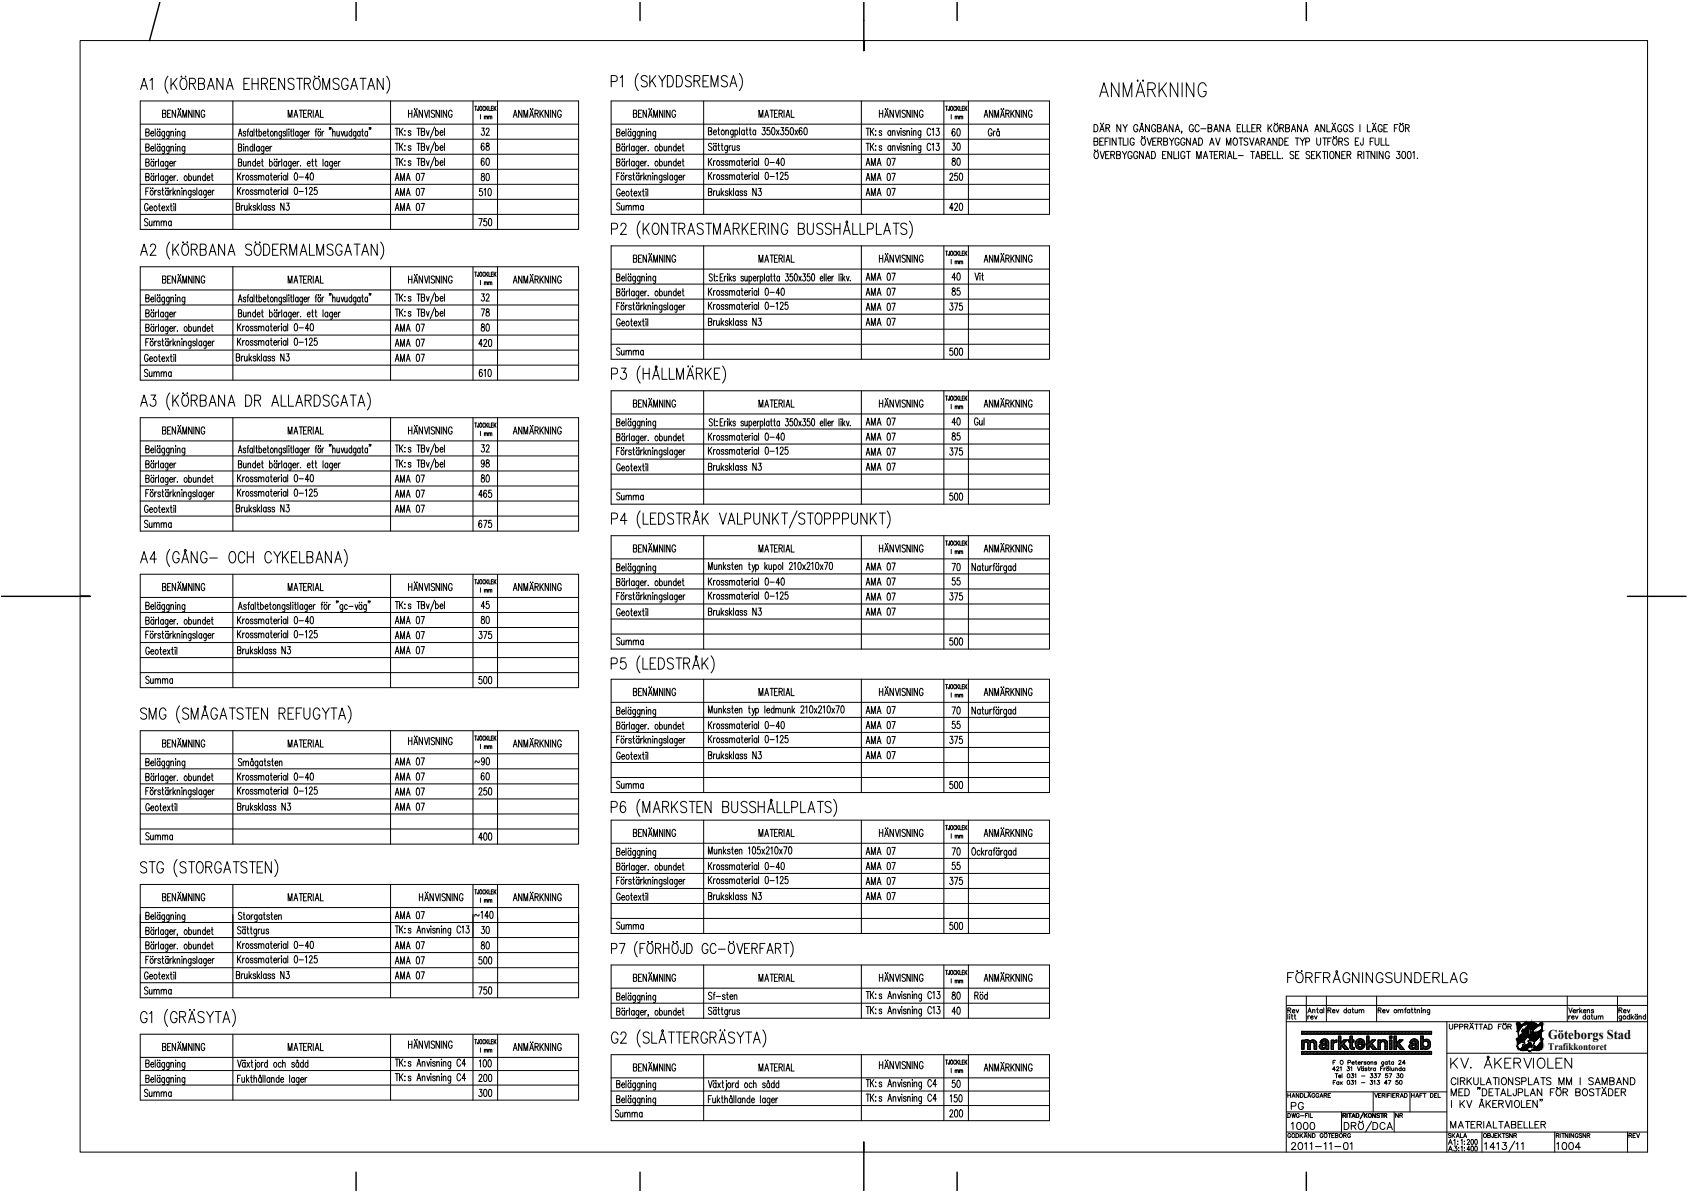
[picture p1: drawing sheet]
<svg xmlns="http://www.w3.org/2000/svg" width="841mm" height="594mm" viewBox="0 0 841 594" stroke-linecap="round" stroke-linejoin="round" font-family="sans-serif">
<defs><g id="words">
<text font-size="6.7" x="771" y="518">Göteborgs Stad</text>
<text font-size="5" x="771" y="523">Trafikkontoret</text>
</g></defs>
<g fill="none" stroke="#000" stroke-width=".5">
<path d="M84 38a7 7 0 0 0 0 8M85 39v6M88 39l-3 4M90 38h.1M91 39a2.9 2.9 0 0 1 2 3 2.9 2.9 0 0 1-2 3 4 4 0 0 1 0-6zM92 38h.1M111 39v6l-3-6v6M124 39h-2v6h2M126 39v6M129 39v6M138 39h-3v6h3M142 39v6l-3-6v6"/>
<path d="M147 40l-2-1-1 1v1l3 2v1l-2 1-1-1M148 39h3M149 39v6M157 38h.1M157 39a2.9 2.9 0 0 1 3 3 2.9 2.9 0 0 1-3 3 4 4 0 0 1 0-6zM159 38h.1M169 40l-1-1-2 1v1l3 1v1v1l-1 1-2-1M179 39h3M181 39v6M191 39v6l-3-6v6M193 38a7 7 0 0 1 0 8M309 39l1-1v5"/>
<path d="M318 37a7 7 0 0 0 0 8M322 38h-1h-2l1 2 2 1v1l-1 1-2-1M324 38v5M327 38l-3 3M328 38l2 2 2-2M333 38a2.8 2.8 0 0 1 3 2 2.8 2.8 0 0 1-3 3zM337 38a2.8 2.8 0 0 1 3 2 2.8 2.8 0 0 1-3 3zM344 38h-1h-2l1 2 2 2-1 1-2-1M353 38h-3v5h3M362 38h-1h-2l1 2 2 2-1 1-2-1M368 37a7 7 0 0 1 0 8M567 40v1z"/>
<path d="M569 40v1zM70 50h218v64h-218zM70 45l2-6 1 6M71 43h2M75 40l1-1v6M81 57l1-1v-1h-1v3h1l1-1h-1M84 57h.1M85 55h-1v3h1M86 41l2 4M87 55v3l-1-3v3M88 58l1-3 1 3M89 54h.1"/>
<path d="M89 57h1M90 54h.1M91 58v-3l1 3 1-3v3M94 42l3-1v-2h-3v6M96 55v3l-2-3v3M96 42l1 3M97 55v3M99 42l2-1h1l-1-2h-2v6l3-1v-1l-1-1M99 55v3l-1-3v3M102 56a.9 .9 0 0 0-1-1 .9 .9 0 0 0-1 1v1a1.1 1.1 0 0 0 1 2 1.1 1.1 0 0 0 1-2h-1M103 45l2-6 2 6M104 43h2"/>
<path d="M113 45l1-6 2 6M113 43h3M116 50v64M122 42h1M126 42h3M130 42l3-1v-2h-3v6M132 42l1 3M135 42h1M144 58v-3l1 3v-3v3M146 58l1-3 1 3M147 57h1M149 55h2"/>
<path d="M150 55v3M151 57h1M152 42l2-1h1l-1-2h-2v6M153 55h-2v3h2M153 42l2 3M154 57l1-1v-1h-1v3M154 57l1 1M156 55v3M157 58l1-3 1 3M157 57h2M160 55v3h1M161 45v-6l2 6 1-6v6"/>
<path d="M173 40a1.7 1.7 0 0 0-2-1 1.7 1.7 0 0 0-1 2v1a1.8 1.8 0 0 0 2 3 1.7 1.7 0 0 0 1-3h-1M175 45l1-6 2 6M175 43h2M183 45l2-6 2 6M184 43h2M195 50v64M204 55v3M204 57h1M205 55v3M206 58l1-3 1 3M207 54h.1M207 57h1"/>
<path d="M208 54h.1M211 55v3l-2-3v3M211 55l1 3 1-3M214 55v3M217 55h-2v1a1.6 1.6 0 0 1 1 2h-1M219 55v3l-2-3v3M220 55v3M223 55v3l-2-3v3M225 56a1 1 0 0 0-1-1 1 1 0 0 0-1 1v1a1.1 1.1 0 0 0 1 2 1.1 1.1 0 0 0 1-2M236 50v64M237 53h1M237 53v2"/>
<path d="M239 53l-1 2v-1M239 57v2M241 58h1v1M241 58v1M242 53h-1v1v1h1M242 53v2M242 58h1v1M242 54l1 1M243 53l-1 1M243 58h1v1M243 58v1M244 53v2"/>
<path d="M244 58h1v1M245 54h.1M246 53h-1v2h1M246 53v2M247 54v1M247 53l-1 1M248 50v64M256 58l1-3 1 3M256 57h1M260 55v3l-2-3v3M261 58v-3l1 3 1-3v3M264 58l1-3 1 3"/>
<path d="M264 54h.1M264 57h1M265 54h.1M267 57l1-1v-1h-1v3M267 57l1 1M269 55v3M270 56l1 2M271 55l-2 2M273 55v3l-1-3v3M274 55v3M277 55v3l-2-3v3M280 56a1.1 1.1 0 0 0-2-1 1 1 0 0 0 0 1v1a1.1 1.1 0 0 0 1 2 1.1 1.1 0 0 0 1-2h-1"/>
<path d="M304 50h219v57h-219zM305 41l2-1h1l-1-2h-2v5M316 57l1-1v-1h-1v3h1v-1M318 57h1M320 55h-2v3h2M322 55v3l-2-3v3M323 58l1-3 1 3M323 54h.1M323 57h2M325 54h.1M325 40l2 3M326 58v-3l1 3 1-3v3"/>
<path d="M330 40v3M330 55v3l-1-3v3M331 55v3M334 55v3l-2-3v3M337 56a1.1 1.1 0 0 0-2-1 1 1 0 0 0 0 1v1a1.1 1.1 0 0 0 1 2 1.1 1.1 0 0 0 1-2h-1M346 40h2l1-1-1-1h-2v5M347 40l2 3M350 40h2M351 50v57M354 43v-5l2 5 2-5v5M364 43l1-5 2 5M364 41h2"/>
<path d="M378 58v-3l1 3 1-3v3M381 58l1-3 1 3M381 57h2M384 55h1M385 55v3M386 57h1M387 55h-1v3h1M388 57l2-1v-1h-2v3M389 57l1 1M391 55v3M392 58l1-3 1 3M392 57h1"/>
<path d="M394 55v3h2M429 50v57M438 55v3M438 57h2M440 55v3M441 58l1-3 1 3M441 54h.1M441 57h1M442 54h.1M445 55v3l-2-3v3M446 55l1 3 1-3M448 55v3"/>
<path d="M451 55a.9 .9 0 0 0-1 0 .9 .9 0 0 0 0 1l1 1a.9 .9 0 0 1 0 1 1 1 0 0 1-2 0M454 55v3l-2-3v3M454 55v3M457 55v3l-2-3v3M460 56a1 1 0 0 0-1-1 1 1 0 0 0-1 1v1a1.1 1.1 0 0 0 1 2 1.1 1.1 0 0 0 1-2h-1M470 50v57M471 53h1M472 53v2M473 53v2l-1-1M474 57v2M476 58h1v1M476 58v1"/>
<path d="M476 53l-1 1v1h1M477 53v2M477 58l1 1M477 54l1 1M478 53l-1 1M478 58h1v1M478 58v1M478 53v2h1M479 58h1v1M479 54h1M480 53h-1v2h1M481 53v2"/>
<path d="M481 54l1 1M482 53l-1 1M483 50v57M490 58l1-3 1 3M491 57h1M495 55v3l-2-3v3M496 58v-3l1 3 1-3v3M499 58v-3l1 3M499 54h.1M499 57h1M500 54h.1M501 57l2-1v-1h-2v3"/>
<path d="M502 57l1 1M504 55v3M504 56l1 2M505 55l-1 2M508 55v3l-2-3v3M509 55v3M511 55v3l-1-3v3M514 56a.9 .9 0 0 0-1-1 .9 .9 0 0 0-1 1v1a1.1 1.1 0 0 0 1 2 1.1 1.1 0 0 0 1-2M548 48l2-7 2 7M549 46h2M558 41v7l-4-7v7M560 48v-7l2 7 2-7v7"/>
<path d="M566 48l2-7 2 7M567 46h2M572 45l3-1 1-1-1-1-1-1h-2v7M574 45l2 3M577 41v7M579 44l2 4M581 41l-4 5M587 41v7l-4-7v7M589 41v7M595 41v7l-4-7v7M601 43a2.1 2.1 0 0 0-3-2 2.1 2.1 0 0 0-1 3v2a2.1 2.1 0 0 0 2 2 2.1 2.1 0 0 0 2-2h-1M70 62h218"/>
<path d="M70 77h218M70 69h218M73 66h1v-2h-1v4h1v-2M73 73h1v-1h-1v3h1v-2M75 66h2h-1a1 1 0 0 0-1 1 1 1 0 0 0 2 0M75 74h2l-1-1a1 1 0 0 0-1 1 1.1 1.1 0 0 0 2 1M76 79h.1M77 79h.1M77 64v4M77 72v3M79 64h.1M79 72h.1"/>
<path d="M79 79v4M80 64h.1M80 72h.1M80 66h-1a1 1 0 0 0-1 1 1 1 0 0 0 2 0M80 73h-1a1.1 1.1 0 0 0-1 1 1.1 1.1 0 0 0 1 1h1M80 65v3M80 73v2M82 65v4h-1M82 66a1 1 0 0 0-1 1 1 1 0 0 0 1 0M82 73v3h-1M82 73a1.1 1.1 0 0 0-1 1 1.1 1.1 0 0 0 1 1M84 65v4h-1"/>
<path d="M84 66a1 1 0 0 0-1 1 1 1 0 0 0 1 0M84 73v3h-1M84 73a1 1 0 0 0-1 1 1 1 0 0 0 1 1M85 66h1v2M85 74l1-1v2M85 65v3M85 73v2M87 64h.1M87 72h.1M88 65v3M88 73v2M88 66h2v2"/>
<path d="M88 74l2-1v2M92 65v4h-1M92 66a1 1 0 0 0-1 1 1 1 0 0 0 1 0M92 73v3h-1M92 73a1 1 0 0 0-1 1 1 1 0 0 0 1 1M119 68l1-4 1 4M119 73h1v-1h-1v3h1v-1v-1M119 67h1M121 72h.1M121 73v2M122 74l1-1 1 2M122 73v2"/>
<path d="M122 66h-1l1 1a.7 .7 0 0 1 0 1 .7 .7 0 0 1-1-1M123 65h1M124 64l-1 1v3M126 66a1.1 1.1 0 0 0-2 1 1.1 1.1 0 0 0 2 1v-1M126 65v3M126 73a1.1 1.1 0 0 0-2 1 1.1 1.1 0 0 0 2 1M126 72v3M127 64v4M127 72v3M127 79v4M127 65h1M128 64v3v1"/>
<path d="M129 66a1 1 0 0 1 1 1 1 1 0 0 1-1 1v-1M129 64v4M129 73a1.1 1.1 0 0 0-1 1 1.1 1.1 0 0 0 1 1M129 73v2M131 79v3v1M131 66h1a1 1 0 0 0-1 1 1 1 0 0 0 1 1v-1M131 73v3h-1M131 73a1.1 1.1 0 0 0-1 1 1.1 1.1 0 0 0 1 1M132 74h2v-1a1.1 1.1 0 0 0-2 1 1.1 1.1 0 0 0 2 1M133 65h1M133 64v3l1 1M134 79v4"/>
<path d="M134 73v2M135 73l-1 1M137 79h.1M137 66h1v2M137 65v3M138 79h.1M140 65v4h-1M140 66a1 1 0 0 0-1 1 1 1 0 0 0 1 1v-1M140 79v4M142 66h-1l1 1a.7 .7 0 0 1 0 1 .7 .7 0 0 1-1-1M143 64v4M144 64h.1"/>
<path d="M144 65v3M145 65h1M145 64v3l1 1M146 64v4M149 66h-1a1 1 0 0 0-1 1 1 1 0 0 0 1 1l1-1M149 65v3M151 65v4h-1M151 66h-1a1 1 0 0 0-1 1 1 1 0 0 0 1 1l1-1M151 66h2a1.1 1.1 0 0 0-2 1 1.1 1.1 0 0 0 2 1v-1M153 65v3M154 65l-1 1M156 79v3v1"/>
<path d="M157 65h1M157 79v3l1 1M158 64l-1 1v3M159 64h.1M160 64h.1M160 65v3M161 79v4M161 65l-1 1M164 64v1M165 64v1M166 66h1v2M166 64v4"/>
<path d="M168 65v3l1-1M169 65v3M170 65l1 3v-3M172 65v3l1-1M173 65v3M175 66a1 1 0 0 0-1 1 1 1 0 0 0 1 1v-1M175 64v4M177 65v4h-1M177 66a1 1 0 0 0-1 1 1 1 0 0 0 1 1v-1M179 66a1 1 0 0 0-1 1 1 1 0 0 0 1 1v-1M179 65v3M180 65h1"/>
<path d="M181 64v3v1M183 66a1 1 0 0 0-1 1 1 1 0 0 0 1 1v-1M183 65v3M184 64v1M185 64v1M197 64h2M197 71h2M197 79h2M198 64v4M198 71v4M198 79v3M199 64v4"/>
<path d="M199 71v4M199 79v3M200 65l1 3M200 73l1 2M201 64l-2 2M201 71l-2 3M201 79l-2 2M202 65h.1M202 67h.1M202 73h.1M202 75h.1M205 66l-1-1-1 1h2v1h-2"/>
<path d="M205 73h-1l1 1-1 1-1-1M208 64h1M208 71h1M208 79h1M209 64v4M209 71v4M209 79v3M210 66l1-1v-1h-1v4l1-1 1-1h-1M210 73h1v-1l-1-1v4h1l1-1-1-1M212 65l1 3 1-3M212 73l1 2 1-2M217 63l-3 6"/>
<path d="M217 71l-3 5M217 78l-3 6M217 66v-1a1 1 0 0 1 1 1 1 1 0 0 1-1 1M217 73a1 1 0 0 1 1 1 1 1 0 0 1-1 0M217 64v4M217 71v4M217 79v3M219 66h2l-1-1a1 1 0 0 0-1 1 1.1 1.1 0 0 0 2 1M219 74h2l-1-1a1 1 0 0 0-1 1 1 1 0 0 0 2 0M221 64v4M221 71v4M221 79v3"/>
<path d="M240 64h1v1a1 1 0 0 1 0 2 1 1 0 0 1-1 0M241 79a1.8 1.8 0 0 0-1 2 1.8 1.8 0 0 0 1 1 1.1 1.1 0 0 0 0-1 1.1 1.1 0 0 0-1-1v1M241 72v-1a1.8 1.8 0 0 0-1 2 1.8 1.8 0 0 0 1 2 1.1 1.1 0 0 0 0-2 1.1 1.1 0 0 0-1 0v1M242 65l1-1 1 1-2 2h2M242 71v2a1.2 1.2 0 0 1 2 1 1.2 1.2 0 0 1-2 1v-2l2-1v-1zM243 79a2.1 2.1 0 0 1 0 3l-1-1zM304 62h219M304 77h219M304 69h219M307 66h2v-2h-2v4h2v-1l-1-1M307 73h2v-1h-2v3h2v-1l-1-1M310 66h1a1 1 0 0 0-1 1 1 1 0 0 0 1 0"/>
<path d="M310 79h.1M310 72h.1M311 79h.1M311 72h.1M311 73a1 1 0 0 0-1 1 1 1 0 0 0 1 1M311 73v2M312 64v4M312 73v2M313 73l-1 1M313 64h.1M314 72v3M314 79v4"/>
<path d="M314 64h.1M314 66a1 1 0 0 0-1 1 1 1 0 0 0 1 0M314 65v3M316 73a1 1 0 0 0-1 1 1 1 0 0 0 1 1M316 73v2M317 65l-1 4h-1M317 66h-1a1 1 0 0 0-1 1 1 1 0 0 0 2 0M318 73v3h-1M318 73a1 1 0 0 0-1 1 1 1 0 0 0 1 1M319 65v4h-1M319 66a1.1 1.1 0 0 0-2 1 1 1 0 0 0 2 0M319 74h2l-1-1a1.1 1.1 0 0 0-1 1 1.1 1.1 0 0 0 1 1h1"/>
<path d="M320 66h1v2M320 65v3M321 73v2M322 64h.1M322 65v3M322 73l-1 1M323 66h1v2M323 75h.1M323 65v3M327 65v4h-1M327 66h-1a1 1 0 0 0-1 1 1 1 0 0 0 2 0M329 73a1.1 1.1 0 0 1 1 1 1.1 1.1 0 0 1-1 1"/>
<path d="M329 72v3M329 79v4M331 73v2h1M332 73v2M333 74l1-1 1 2M333 73v2M337 73a1.1 1.1 0 0 0-2 1 1.1 1.1 0 0 0 2 1M337 72v3M337 79v4M338 74h1v-1a1.1 1.1 0 0 0-1 1 1.1 1.1 0 0 0 1 1M340 73h1M340 79v3l1 1"/>
<path d="M340 72v3h1M353 65h1v-1h-1v3h2l-1-2M353 79v3M355 72a1 1 0 0 0-2 0 .9 .9 0 0 0 0 1h1a1 1 0 0 1 0 2 .9 .9 0 0 1-1-1M355 79l-2 2M356 66h1v-1a1.1 1.1 0 0 0-2 1 1.1 1.1 0 0 0 2 1M356 72h.1M357 72h.1M357 73a1.1 1.1 0 0 0-2 1 1 1 0 0 0 2 0M357 73v2M358 65h.1M358 73h.1"/>
<path d="M358 64v3h1M358 71v3l1 1M359 73h1M360 71v3v1M362 65h1v2M362 65v2M362 73v3h-1M362 73a1 1 0 0 0-1 1 1 1 0 0 0 1 0M363 73v2M364 73l-1 1M365 73v2l1-1M365 65v3h-1"/>
<path d="M365 65a1.1 1.1 0 0 0-1 1 1.1 1.1 0 0 0 1 1M366 65a1.1 1.1 0 0 1 2 1 1.1 1.1 0 0 1-2 1M366 65v3M366 73v2M368 73h-1l1 1v1l-1-1M368 64v3M370 79v3M371 65a1.1 1.1 0 0 0-2 1 1.1 1.1 0 0 0 2 1M371 65v2M372 65h1M372 64v3h1M373 65h1"/>
<path d="M374 64v3M375 79h.1M376 65a1 1 0 0 0-1 1 1 1 0 0 0 1 1M376 65v2M378 79v3M380 64h1l-1 1a1 1 0 0 1 1 1 1 1 0 0 1-1 1M382 79a2.2 2.2 0 0 1 0 3l-1-1zM383 64h-1v1a1 1 0 0 1 2 0 1.1 1.1 0 0 1-1 2 1 1 0 0 1-1 0M385 64a2.1 2.1 0 0 1 0 3l-1-1zM387 65l1 2M388 65l-1 2M389 64h1v1a1 1 0 0 1 1 1 1.1 1.1 0 0 1-2 1"/>
<path d="M389 79h1a2.1 2.1 0 0 1 0 3l-1-1zM393 64h-1v1a1 1 0 0 1 1 0 1 1 0 0 1 0 2 1 1 0 0 1-2 0M394 64a2.1 2.1 0 0 1 0 3v-1zM396 65l1 2M397 65l-1 2M400 64h-1a1.8 1.8 0 0 0-1 1 1.8 1.8 0 0 0 1 2 1.1 1.1 0 0 0 1-1 1.1 1.1 0 0 0-2-1v1M401 64a2.2 2.2 0 0 1 0 3zM432 64h1M432 71h1M432 64v4M432 71v4M434 64v4"/>
<path d="M434 71v4M434 65l1 3M434 73l1 2M435 64l-1 2M435 71l-1 3M436 65h.1M436 67h.1M436 73h.1M436 75h.1M439 66v-1l-1 1h1v1h-1M439 73h-1l1 1v1l-1-1M442 79h1a2.2 2.2 0 0 1 0 3h-1z"/>
<path d="M444 66v-1a1.1 1.1 0 0 0-2 1 1.1 1.1 0 0 0 2 1M444 73a1.1 1.1 0 0 0-2 1 1 1 0 0 0 2 0M444 65v3M444 73v2M444 79h2l-1 3M445 66l1-1v3M445 73h1v2M445 65v3M445 73v2M447 65l1 3v-3M447 73l1 2v-2M449 64h.1"/>
<path d="M449 72h.1M449 65v3M449 73v2M451 66v-1l-1 1h1v1h-1M451 73h-1l1 1v1l-1-1M452 66l1-1v3M452 73h1v2M452 65v3M452 73v2M454 64h.1M454 72h.1M454 65v3"/>
<path d="M454 73v2M455 66l1-1v3M455 73h1v2M455 65v3M455 73v2M459 65v3l-1 1M459 66v-1a1.1 1.1 0 0 0-2 1 1.1 1.1 0 0 0 2 1M459 73v3h-1M459 73a1.1 1.1 0 0 0-2 1 1 1 0 0 0 2 0M464 65a.9 .9 0 0 0-1-1 .9 .9 0 0 0-1 1v2l1 1 1-1M464 72a.9 .9 0 0 0-1-1 1.1 1.1 0 0 0-1 2v1a.9 .9 0 0 0 1 1 .9 .9 0 0 0 1-1M464 65l1-1v4"/>
<path d="M464 72l1-1v4M467 64h1l-1 1a1.1 1.1 0 0 1 1 2 1 1 0 0 1-2 0M467 71h1l-1 2a1 1 0 0 1 1 1 1.1 1.1 0 0 1-2 1v-1M475 71h1l-1 2a1 1 0 0 1 1 1 1 1 0 0 1-2 0M475 79v1a1.2 1.2 0 0 1 1 1 1.2 1.2 0 0 1-2 1v-1l2-1v-1zM476 65v-1a1.8 1.8 0 0 0-2 2 1.8 1.8 0 0 0 1 2 1 1 0 0 0 1-1 1.1 1.1 0 0 0-2-1v1M477 64a2.2 2.2 0 0 1 0 4v-2zM477 71a2.1 2.1 0 0 1 0 4v-2zM477 79a2.1 2.1 0 0 1 0 3v-1zM494 65a1 1 0 0 0-1-1 1.1 1.1 0 0 0-1 2 1.1 1.1 0 0 0 1 2 1.1 1.1 0 0 0 1-2M495 65v3M496 65l-1 1"/>
<path d="M498 66a1.1 1.1 0 0 0-2 1 1.1 1.1 0 0 0 2 1v-1M498 65v3M545 62a1.8 1.8 0 0 1 2 2 1.8 1.8 0 0 1-2 2zM545 71l2-1v-1h-2v3h2v-1h-1M545 75h.1M546 76v-1a1.7 1.7 0 0 1 1 2 1.7 1.7 0 0 1-1 2l-1-1zM547 75h.1M548 66l1-4 1 4M548 71h1M548 75l1 4 1-4M548 61h.1M548 65h2"/>
<path d="M550 61h.1M550 69h-2v3h2M551 71h1M551 77h1M551 64h2v-2h-2v4M552 64l1 2M552 69h-1v3M553 75h-2v4h2M553 69v3M553 77h2v-1l-2-1v4M554 77l1 2M556 69v3l-2-3v3"/>
<path d="M556 77h2v-1l-2-1v4h2v-1v-1M557 69h2M558 69v3M558 62v4l-2-4v4M559 75l1 2 1-2M560 62l1 2 1-2M560 69v3h1M560 77v2M561 64v2M562 69v3M564 76a1.1 1.1 0 0 0-1-1 1.1 1.1 0 0 0-1 2v1a1.1 1.1 0 0 0 1 1 1.1 1.1 0 0 0 1-1h-1M565 70a1.1 1.1 0 0 0-1-1 1.1 1.1 0 0 0-1 1v1a1.1 1.1 0 0 0 1 1 1.1 1.1 0 0 0 1-1h-1"/>
<path d="M567 63a1.1 1.1 0 0 0-1-1 1.1 1.1 0 0 0-1 1v1a1.1 1.1 0 0 0 1 2 1.1 1.1 0 0 0 1-2h-1M567 76a1.1 1.1 0 0 0-1-1 1.1 1.1 0 0 0-1 2v1a1.1 1.1 0 0 0 1 1 1.1 1.1 0 0 0 1-1h-1M568 66l1-4 1 4M568 65h1M569 68h.1M569 69a1.7 1.7 0 0 1 2 2 1.7 1.7 0 0 1-2 1v-1zM570 75v4l-2-4v4M570 68h.1M571 79l1-4 1 4M571 78h2M572 69l1 3 1-3M573 62v4l-2-4v4"/>
<path d="M574 75a1.8 1.8 0 0 1 2 2 1.8 1.8 0 0 1-2 2zM574 71h1M576 63a1.1 1.1 0 0 0-1-1 1.1 1.1 0 0 0-1 1v1a1.1 1.1 0 0 0 1 2 1.1 1.1 0 0 0 1-2h-1M576 69h-2v3h2M577 64h1v-2h-1v4l1-1h1l-1-1M577 71l2-1v-1h-2v3M578 71l1 1M579 77h1M580 66l1-4 1 4M580 71l1-1v-1h-1v3h2v-1h-1M580 65h1M581 75h-2v4h2"/>
<path d="M583 69l1 2 1-2M584 75v4l-2-4v4M584 71v1M584 62v4l-1-4v4M585 75v4h2M586 66l1-4 1 4M586 65h1M587 75v4M587 70a1.1 1.1 0 0 0-1-1 1.1 1.1 0 0 0-1 1v1a1.1 1.1 0 0 0 1 1 1.1 1.1 0 0 0 1-1M589 66h.1M590 70a1.1 1.1 0 0 0-1-1 1.1 1.1 0 0 0-1 1v1a1.1 1.1 0 0 0 1 1 1.1 1.1 0 0 0 1-1M590 76a1.1 1.1 0 0 0-1-1 1.1 1.1 0 0 0-1 2v1a1.1 1.1 0 0 0 1 1 1.1 1.1 0 0 0 1-1"/>
<path d="M591 75h2M592 75v4M593 69v3l-2-3v3M594 72l1-3 1 3M595 63a1.1 1.1 0 0 0-2-1 1.1 1.1 0 0 0 0 1v1a1.1 1.1 0 0 0 1 2 1.1 1.1 0 0 0 1-2h-1M595 71h1M596 79v-4l1 4 1-4v4M597 69a1.8 1.8 0 0 1 2 2 1.8 1.8 0 0 1-2 1zM597 63a1.1 1.1 0 0 0-1-1 1.1 1.1 0 0 0-1 1v1a1.1 1.1 0 0 0 1 2 1.1 1.1 0 0 0 1-1M598 64h3M600 79l1-4 1 4M600 78h1"/>
<path d="M602 64h2v-2h-2v4l2-1-1-1M603 75h1M603 72l1-3 1 3M603 71h1M604 75v4M605 66l1-4 1 4M605 77h1M605 65h2M606 69l1 3 1-3M607 75h-2v4h2M608 77h1v-1l-1-1v4M609 77l1 2"/>
<path d="M610 62v4l-2-4v4M611 75v4M611 66l1-4 1 4M611 72v-3l1 3 1-3v3M611 65h2M612 79l1-4 1 4M612 78h1M615 75v4h1M615 69a1.7 1.7 0 0 1 2 2 1.7 1.7 0 0 1-2 1l-1-1zM616 64h2M617 78h2M617 69h2"/>
<path d="M618 62h-2v4h2M618 69v3M619 62v4h2M621 62v4h2M622 69h-1h-1l2 2-1 1h-1M623 69l1 3 1-3M623 75h2M624 64h1M624 75v4M625 72l1-3 2 3M625 62h-1v4h1M626 79l1-4 1 4"/>
<path d="M626 71h1M626 78h1M626 64h2v-2h-2v4M627 64l1 2M628 71l2-1v-1h-2v3M629 77h1v-1l-1-1v4h1l1-1-1-1M629 71l1 1M631 72l1-3 1 3M631 77h2M632 71h1M632 62v4M632 64l2 2"/>
<path d="M633 75h-2v4h2M634 62l-2 3M634 75v4h2M635 61h.1M635 62a1.7 1.7 0 0 1 2 2 1.7 1.7 0 0 1-2 2v-2zM636 69v3l-2-3v3M636 61h.1M636 75v4h2M637 69a1.8 1.8 0 0 1 2 2 1.8 1.8 0 0 1-2 1zM638 64h1v-2h-1v4M639 64l1 2M639 79h.1"/>
<path d="M640 71h1M641 64h1v-2h-1v4l1-1v-1M642 69h-2v3h2M643 66l2-4 1 4M644 65h1M645 76l-1-1-1 1 2 2-1 1h-1M645 69h2M645 77h2M646 69v3M647 75h-2v4h2M648 69l1 2 1-2M648 62v4l-2-4v4"/>
<path d="M649 71v1M649 66l2-4 1 4M650 65h1M651 71h1v-2h-1v3M653 76l-1-1-1 1v1l2 1-1 1h-1M653 77h2M655 66l1-4 1 4M655 75h-2v4h2M655 65h2M656 69v2l1 1 1-1v-2M656 75v4M657 77l1 2"/>
<path d="M658 75l-2 3M659 75h2M659 69h2M660 75v4M660 62v4l-2-4v4M660 69v3M661 62v4h2M661 75v4M662 71h1M663 76v-1a1.7 1.7 0 0 1 2 2 1.7 1.7 0 0 1-2 2v-1zM663 69h-1v3M663 66l2-4 1 4"/>
<path d="M664 61h.1M664 65h1M664 68h.1M665 69a1.7 1.7 0 0 1 1 2 1.7 1.7 0 0 1-1 1l-1-1zM665 61h.1M666 68h.1M667 71l2-1v-1h-2v3M667 75v4l-1-4v4M668 71l1 1M669 63a1.1 1.1 0 0 0-2-1 1.1 1.1 0 0 0-1 1v1a1.1 1.1 0 0 0 1 2 1.4 1.4 0 0 0 2-2h-1M669 77h1M670 75h-1v4h1"/>
<path d="M671 77h2v-1l-2-1v4M671 63a1.1 1.1 0 0 0-1-1 1.1 1.1 0 0 0-1 1v1a1.1 1.1 0 0 0 1 2 1.1 1.1 0 0 0 1-2M672 69h-1h-1v1l2 1-1 1h-1M672 77l1 2M674 63l-2-1v1l2 1v1l-1 1-1-1M675 71h1M677 77h1v-1l-1-1v4M677 69h-2v3h2M678 62v4M678 77l1 2M679 69v3h-1v-1M679 75v4"/>
<path d="M681 75h2M681 62v4h2M682 75v4M683 71h1M684 66l1-4 1 4M684 61h.1M684 65h1M684 69h-1v3M685 75v4l-2-4v4M685 69v2l1 1 1-1v-2M685 61h.1M686 75v4"/>
<path d="M688 69v3h2M689 63a1.1 1.1 0 0 0-2-1 1.1 1.1 0 0 0 0 1v1a1.1 1.1 0 0 0 1 2 1.1 1.1 0 0 0 1-2h-1M689 75v4l-2-4v4M690 64h1M690 69v3h2M691 62h-1v4h1M692 76a1.1 1.1 0 0 0-1-1 1.1 1.1 0 0 0-1 2v1a1.1 1.1 0 0 0 1 1 1.1 1.1 0 0 0 1-1M695 64h1M696 75h1v2a1.1 1.1 0 0 1 1 1 1.1 1.1 0 0 1-2 0M696 62h-1v4M698 61h.1M698 62a1.7 1.7 0 0 1 1 2 1.7 1.7 0 0 1-1 2l-1-2z"/>
<path d="M699 76a1.8 1.8 0 0 1 2 1 1.8 1.8 0 0 1-1 2h-1l-1-1zM699 61h.1M700 64h2v-2h-2v4M701 64l1 2M702 76a1.8 1.8 0 0 1 1 1 1.8 1.8 0 0 1-1 2l-1-1zM704 76l1-1v4M706 79h.1M70 84h218M70 99h218M70 92h218M73 88h1v-1l-1-1v4h1v-2M73 81h1v-2h-1v4l1-1v-1"/>
<path d="M73 95h1M74 94h-1v3M75 94h.1M76 87h.1M76 94h.1M77 87h.1M77 88h-1a1 1 0 0 0-1 1 1.1 1.1 0 0 0 2 1M77 81h-1a1 1 0 0 0-1 1 1 1 0 0 0 2 0M77 80v3M77 88v2M77 95v2M78 95l-1 1"/>
<path d="M78 88l-1 1M78 80l-1 1M79 86v4M80 95h-1l1 2h-1M81 95h1M81 94v3h1M81 88a1 1 0 0 0-1 1 1 1 0 0 0 1 1M81 81a1 1 0 0 0-1 1 1 1 0 0 0 1 0M81 80v3M81 88v2M83 94h.1M84 88v3h-1"/>
<path d="M84 88h-1a1 1 0 0 0-1 1 1.1 1.1 0 0 0 2 1M84 94h.1M84 80v4h-1M84 81h-1a1 1 0 0 0-1 1 1 1 0 0 0 2 0M84 95a1.1 1.1 0 0 0-2 1 1.1 1.1 0 0 0 2 1M84 95v2M85 89h1v-1a1.1 1.1 0 0 0-2 1 1.1 1.1 0 0 0 2 1M85 81h1a1.1 1.1 0 0 0-2 1 1 1 0 0 0 2 0M85 95v2M86 95l-1 1M86 94v3M87 80v3"/>
<path d="M87 88v2M87 96l1 1M87 95l-1 2M88 88l-1 1M88 80l-1 1M88 96l1-1 1 2M88 95v2M88 90h.1M91 94h.1M91 95v2M91 96l1-1h1v2M94 88a1 1 0 0 1 1 1 1 1 0 0 1-1 1"/>
<path d="M94 86v4M95 95v3h-1M95 95a1 1 0 0 0-1 1 1 1 0 0 0 1 1M96 88v2l2-1M97 95h-1l1 1v1h-1M98 88v2M98 94v3M99 88h1v2M99 88v2M100 95a1 1 0 0 0-1 1 1 1 0 0 0 1 1M100 95v2M102 88a1 1 0 0 0-1 1 1 1 0 0 0 1 1"/>
<path d="M102 86v4M103 95v3h-1M103 95a1.1 1.1 0 0 0-2 1 1.1 1.1 0 0 0 2 1M103 89h2l-1-1a1 1 0 0 0-1 1 1.1 1.1 0 0 0 2 1M104 96h1v-1a.9 .9 0 0 0-1 1 .9 .9 0 0 0 1 1M105 88h1M106 86v3v1M106 95v2M107 95l-1 1M118 86v4M118 93v4M119 81h1v-2h-1v4h1v-1v-1"/>
<path d="M119 88l1 2M119 95l1 2M120 86l-2 3M120 93l-2 3M121 87v3M121 95v2M121 80v3l2-1M122 87l-1 1M122 95l-1 1M123 80v3M124 81h1v2M124 80v3"/>
<path d="M126 88v-1l-1 1 1 1v1l-1-1M126 95h-1l1 1v1l-1-1M127 81a1 1 0 0 0-1 1 1 1 0 0 0 1 0M128 88v-1l-1 1 1 1v1l-1-1M128 95h-1l1 1v1l-1-1M128 81h2h-1a1 1 0 0 0-1 1 1 1 0 0 0 2 0M129 88v-1l1 1v2M129 95h1v2M129 87v3M129 95v2M130 88l1-1v1v2M130 95h1v2"/>
<path d="M130 80h1M134 88a1.1 1.1 0 0 0-2 1 1 1 0 0 0 2 0M134 95a1.1 1.1 0 0 0-2 1 1 1 0 0 0 2 0M134 87v3M134 95v2M134 81a1.1 1.1 0 0 1 2 1 1.1 1.1 0 0 1-2 1v-1M135 87h1M135 95h1M135 86v3l1 1M135 93v3l1 1M136 88h2a1.1 1.1 0 0 0-2 1 1 1 0 0 0 2 0M136 96h2v-1a1.1 1.1 0 0 0-2 1 1 1 0 0 0 2 0"/>
<path d="M138 81a1.1 1.1 0 0 0-2 1 1 1 0 0 0 2 0M138 80v3M139 87v3M139 95v2M139 80v3M140 87l-1 1M140 95l-1 1M140 80l-1 1M140 86h.1M140 94h.1M140 87v3M140 95v2"/>
<path d="M143 88h-1a.9 .9 0 0 0-1 1 1 1 0 0 0 2 0M143 95h-1a.9 .9 0 0 0-1 1 1 1 0 0 0 2 0M143 87v3M143 95v2M143 81a1.1 1.1 0 0 0-2 1 1 1 0 0 0 2 0M143 80v3M143 86v4M143 93v4M145 80v4h-1M145 81a1 1 0 0 0-1 1 1 1 0 0 0 1 0M146 81h1a1 1 0 0 0-1 1 1 1 0 0 0 1 0M147 86a2.1 2.1 0 0 1 0 4v-2z"/>
<path d="M147 94v-1a2.1 2.1 0 0 1 0 4v-2zM148 80v3M149 88h2M149 95h2M149 80l-1 1M150 82v1M152 94l1-1v4M153 81h2h-1a1 1 0 0 0-1 1 1 1 0 0 0 2 0M154 89h-2l1-3v4M154 94a.8 .8 0 0 1 1 0 .8 .8 0 0 1 0 1l-1 2h2M155 86a2.1 2.1 0 0 1 0 4v-2zM155 80h1"/>
<path d="M157 80h1M158 93h-1v2a1 1 0 0 1 1 0 1 1 0 0 1 0 1 1 1 0 0 1-2 0M163 81a1.1 1.1 0 0 0-1 1 1.1 1.1 0 0 0 1 1v-1M163 80v3M166 80l-1 4M166 81h-1a1 1 0 0 0-1 1 1 1 0 0 0 2 0M166 81h2a1.1 1.1 0 0 0-2 1 1 1 0 0 0 2 0M169 80v3M170 80l-1 1M197 90l1-4 1 4M197 97l1-3 1 3M197 89h1"/>
<path d="M197 96h1M200 90v-4l1 4v-4v4M200 97v-3l1 3v-3v3M200 80l1 2M202 80h.1M202 82h.1M202 90l1-4 1 4M202 97l1-3 1 3M203 89h1M203 96h1M205 81l-1-1v1l1 1h-1h-1M208 87v-1a2.1 2.1 0 0 1 0 4l-1-2z"/>
<path d="M208 94a2.1 2.1 0 0 1 0 3l-1-1zM210 86h1l-1 4M210 94h1l-1 3M210 81l1-1v-1h-1v3h1l1-1h-1M212 80l1 2 1-2M217 81v-1a1 1 0 0 1 1 1 1 1 0 0 1-1 1M219 81h2l-1-1a1 1 0 0 0-1 1 1.1 1.1 0 0 0 2 1M240 87a1.8 1.8 0 0 1 1 3 1.2 1.2 0 0 1-1-1 1.2 1.2 0 0 1 1-1v-1zM240 94h-1v1a1 1 0 0 1 1 1 1 1 0 0 1 0 1 1 1 0 0 1-1 0M241 95l1-1v4M243 87a1.8 1.8 0 0 1 1 1 1.8 1.8 0 0 1-1 2l-1-1zM243 94h1a2.2 2.2 0 0 1 0 4l-1-2z"/>
<path d="M304 84h219M304 99h219M304 92h219M307 81h2v-2h-2v4h2v-1l-1-1M307 88h1M309 86h-2v4M309 95l-1-1a1.8 1.8 0 0 0-1 2 1.8 1.8 0 0 0 2 2v-2h-1M310 86h.1M310 96h1a.9 .9 0 0 0-1 1 .9 .9 0 0 0 1 0M311 86h.1M311 81a1 1 0 0 0-1 1 1 1 0 0 0 1 0M311 80v3"/>
<path d="M312 87v3M312 80v3M313 87l-1 1M313 80l-1 1M314 95h1M315 94v3v1M315 88l-2-1v1l2 1-1 1-1-1M315 87h1M316 86v3v1M316 96h1a.9 .9 0 0 0-1 1 .9 .9 0 0 0 1 0M316 81a1 1 0 0 0-1 1 1 1 0 0 0 1 0M316 80v3"/>
<path d="M317 86h.1M318 95l1 3M318 80v4h-1M318 81a1 1 0 0 0-1 1 1 1 0 0 0 1 0M318 86h.1M318 88v-1a1.1 1.1 0 0 0-1 2 1 1 0 0 0 1 0M318 87v3M319 81h2h-1a1.1 1.1 0 0 0-1 1 1.1 1.1 0 0 0 1 1l1-1M319 87v3M319 95l-1 3M320 95h1M320 87l-1 1"/>
<path d="M320 94v3l1 1M321 86v4M321 80v3M321 88l1 2M322 94h.1M322 95v3M322 87l-1 2M322 80l-1 1M323 94v4M323 88l1-1v3M323 87v3M323 82v1"/>
<path d="M325 86h.1M325 87v3M326 88l1-1v3M326 87v3M329 81a1.1 1.1 0 0 1 1 1 1.1 1.1 0 0 1-1 1v-1M330 87v4h-1M330 88v-1a1.4 1.4 0 0 0-2 2 1 1 0 0 0 2 0M331 80v3l1-1M332 88l-1-1v1l1 1-1 1v-1M332 80v3M333 86v4M333 81h1l1 2"/>
<path d="M333 80v3M335 88v-1a1.1 1.1 0 0 0-1 2 1 1 0 0 0 1 0M335 87v3M337 81a1.1 1.1 0 0 0-2 1 1.1 1.1 0 0 0 2 1v-1M337 87v4h-1M337 88v-1a1.1 1.1 0 0 0-1 2 1 1 0 0 0 1 0M338 81h1a1.1 1.1 0 0 0-1 1 1.1 1.1 0 0 0 1 1v-1M338 88h2l-1-1a1.1 1.1 0 0 0-1 2 1 1 0 0 0 2 0M340 80h1M340 87v3M341 87l-1 1M353 96l1-1v-1h-1v3h2l-1-1"/>
<path d="M353 86v3M354 80l1 2M354 87l1 2M355 86l-2 2M356 80v2M356 87v2M356 95v2M356 80v1M356 95v1M356 87v1M357 95v2h1M358 95v2"/>
<path d="M359 94v3M360 96l1 1M361 95l-2 2M361 81l-2-1v1l2 1h-1h-1M361 88l-1-1-1 1h2v1h-2M363 81l-2-1v1l2 1h-1h-1M363 96l-2-1 2 2h-1h-1M363 88l-2-1 2 2h-1h-1M363 81l1-1h1v2M363 88l2-1v2M363 80v2M363 87v2"/>
<path d="M363 94v3M364 96l1 1M365 95l-2 2M365 81v-1h1v2M365 88l1-1v2M365 94v3M368 96v-1a1.1 1.1 0 0 0-2 1 1.1 1.1 0 0 0 2 1M368 95v2M368 81v-1a1 1 0 0 0-1 1 1 1 0 0 0 1 1M368 88v-1a.9 .9 0 0 0-1 1 .9 .9 0 0 0 1 1M368 80v2M368 87v2"/>
<path d="M369 80h1M369 87h1M370 86v3M370 96l-1-1 1 2h-1M371 81h1v-1a1 1 0 0 0-1 1 1 1 0 0 0 1 1M371 88h1v-1a.9 .9 0 0 0-1 1 .9 .9 0 0 0 1 1M372 96v-1l-1 1h1v1h-1M373 80v2M373 87v2M374 80l-1 1M374 87l-1 1M375 86h.1"/>
<path d="M375 80v2M375 87v2M377 94v3l-2-3v3M377 81v-1a1 1 0 0 0-1 1 1 1 0 0 0 1 1M377 88v-1a1 1 0 0 0-1 1 1 1 0 0 0 1 1M377 80v2M377 87v2M378 94h1v1a1 1 0 0 1 0 2 1 1 0 0 1-1 0M378 86v3M382 86a2.2 2.2 0 0 1 0 3l-1-1zM384 81h2M384 88h2"/>
<path d="M387 87v-1v3M389 81h-2l1-2v3M389 87v-1a.8 .8 0 0 1 1 0 .8 .8 0 0 1 0 1l-1 2h1M393 86h-2v1a1.1 1.1 0 0 1 2 1 1 1 0 0 1-1 1 1 1 0 0 1-1 0M432 97v-3l1 3M432 82v-3l1 3M432 90v-4l1 4M432 89h1M432 96h1M432 81h1M434 97v-3l1 3 1-3v3M434 82v-3l1 3 1-3v3"/>
<path d="M434 90v-4l1 4 1-4v4M437 97l1-3 1 3M437 82l1-3 1 3M437 90l1-4 1 4M437 89h2M437 96h2M437 81h2M442 94h1a2.2 2.2 0 0 1 0 3h-1zM442 87l1-1a2.2 2.2 0 0 1 0 4l-1-1zM444 94h2l-1 3M444 86h2l-1 4M473 87a1 1 0 0 1 2 0 .8 .8 0 0 1 0 1l-2 2h2"/>
<path d="M477 86h-1v2a1 1 0 0 1 1 0 1 1 0 0 1 0 1 1 1 0 0 1-1 0M478 86h1a2.1 2.1 0 0 1 0 4l-1-2zM70 107h218M74 109h-1l-1 1a1.6 1.6 0 0 1 1 2h-1M74 102a1 1 0 0 0-1-1 1.1 1.1 0 0 0-1 2v1a1 1 0 0 0 1 1 1 1 0 0 0 1-1h-1M74 110l1 2h1M75 104h1v-1a1.1 1.1 0 0 0-2 1 1.1 1.1 0 0 0 2 1M76 110v3M77 111v-1h1v3M77 110v3M78 111l1-1v3M79 103h1"/>
<path d="M79 101v3l1 1M80 111l1-1 1 3M80 110v3M81 104h1v-1a1.1 1.1 0 0 0-1 1 1.1 1.1 0 0 0 1 1M82 111v-1h1v3M83 103l1 2M84 103l-1 2M85 103h1M85 101v3l1 1M85 111v-1a1 1 0 0 0-1 1 1 1 0 0 0 1 1M85 110v3M87 102h.1"/>
<path d="M87 103v2M87 101v4M118 103h1v-2h-1v4h1v-1v-1M120 102v3M121 102l-1 1M122 102v3l1-1M123 102v3M124 101v4M125 103v2M125 102l-1 2M127 103v-1l-1 1 1 1v1l-1-1M128 101v4"/>
<path d="M129 103l1 2M129 102l-1 2M130 101v4M133 103h-1a1.1 1.1 0 0 0-1 1 1.1 1.1 0 0 0 1 1l1-1M133 102v3M135 103l-1-1-1 1 2 1v1l-2-1M137 103l-1-1-1 1 2 1v1l-2-1M142 101v4l-2-4v4M143 101h1l-1 2a1 1 0 0 1 1 1 1 1 0 0 1-1 0h-1M197 105l1-4 1 4M197 104h1M200 105v-4l1 4v-4v4"/>
<path d="M202 105l1-4 1 4M203 104h1M208 102v-1a2.1 2.1 0 0 1 0 4l-1-2zM210 101h1l-1 4M239 109h1l-1 4M242 109h-1v1a1 1 0 0 1 1 1 1 1 0 0 1 0 1 1 1 0 0 1-1 0M244 109a2.2 2.2 0 0 1 0 4l-1-1zM305 114h2l1-1-1-2h-2v6M309 102a1.1 1.1 0 0 0-2-1 1.1 1.1 0 0 0 1 2 .9 .9 0 0 1 1 1 1 1 0 0 1-2 0M309 113l1-2h1l1 1-1 2-2 3h3M310 102v3l1-1M311 102v3"/>
<path d="M312 103h1v2M312 102v3M313 103h1l1 2M315 103h2v2M315 102v3M317 103h1v2M319 110a7 7 0 0 0 0 9M320 111v6M321 103h-1a1 1 0 0 0-1 1 1 1 0 0 0 2 0M321 102v3M322 114l1 3M323 111l-3 4"/>
<path d="M326 111a2.9 2.9 0 0 1 2 3 2.9 2.9 0 0 1-2 3 4 4 0 0 1 0-6zM333 111v6l-3-6v6M334 111h3M336 111v6M338 114h3v-1v-2h-3v6M340 114l1 3M343 117l1-6 2 6M343 115h2M350 112l-1-1-2 1 1 1 2 2v1l-1 1-2-1M352 111h3M353 111v6M356 117v-6l1 6 2-6v6"/>
<path d="M361 117l1-6 2 6M361 115h2M365 114h3v-1v-2h-3v6M367 114l1 3M370 111v6M371 114l2 3M373 111l-3 4M374 114h2M377 111h-3v6h3M378 114h3v-1v-2h-3v6M380 114l1 3M383 111v6"/>
<path d="M388 111v6l-3-6v6M392 113a1.6 1.6 0 0 0-2-2 1.6 1.6 0 0 0-1 2v2a1.7 1.7 0 0 0 2 2 1.7 1.7 0 0 0 1-2h-1M398 114h2l1-1-1-2h-2v6l3-1v-1l-1-1M402 111v4l2 2 1-1v-5M410 112l-1-1-2 1v1l3 1v1v1l-1 1-2-1M414 112l-1-1-2 1 1 1 2 1v1v1l-1 1-2-1M415 114h3M415 111v6M418 111v6M420 117l2-6 2 6M421 115h2M425 111v6h2"/>
<path d="M429 111v6h2M432 114h3v-1v-2h-3v6M437 111v6h2M440 117l2-6 2 6M441 115h2M445 111h3M446 111v6M452 112l-1-1-2 1v1l2 1 1 1v1l-1 1-2-1M453 110a7 7 0 0 1 0 9M475 104h-2l1-3v4M476 102a.8 .8 0 0 1 1-1 1 1 0 0 1 0 2l-1 2h1M478 101h1a2.1 2.1 0 0 1 0 4l-1-2z"/>
<path d="M70 133h218v56h-218zM70 127l2-5 1 5M71 125h2M75 123l1-1h1l1 1-1 2-2 2h3M81 139h1v-1h-1v3h1l1-1-1-1M84 139h.1M85 121a7 7 0 0 0 0 8M85 138h-1v3h1M86 122v5M87 124l2 3M87 138v3l-1-3v3M89 137h.1"/>
<path d="M89 140h1M89 122l-3 3M90 137h.1M91 121h.1M91 122h1a2.9 2.9 0 0 1 2 2 2.9 2.9 0 0 1-2 3 4 4 0 0 1-1-5zM93 121h.1M95 124h3v-1v-1h-3v5M96 138v3l-2-3v3M97 138v3M97 124l1 3M99 138v3l-1-3v3M100 124h2l1-1-1-1h-2v5h3v-2l-1-1"/>
<path d="M102 138h-1a1.8 1.8 0 0 0-1 1 1.8 1.8 0 0 0 2 2v-1h-1M104 127l2-5 2 5M105 125h2M112 122v5l-3-5v5M114 127l1-5 2 5M114 125h2M116 133v56M125 122h-1h-2l1 2 2 2-1 1-2-1M127 121h.1M127 122h1a2.9 2.9 0 0 1 2 2 2.9 2.9 0 0 1-2 3 4 4 0 0 1-1-5zM129 121h.1M131 122a2.8 2.8 0 0 1 3 2 2.8 2.8 0 0 1-3 3z"/>
<path d="M136 124h2M139 122h-3v5h3M140 124h2l1-2h-3v5M141 124l2 3M144 127v-5l2 5 2-5v5M147 140h1M149 138h2M150 127l1-5 2 5M150 138v3M150 125h2M151 139h1M153 138h-2v3h2"/>
<path d="M154 139h1v-1h-1v3M154 122v5h3M154 139l1 2M156 138v3M157 140h2M158 127v-5l2 5 1-5v5M160 138v3h1M166 122h-1h-2v2l3 2-1 1-2-1M170 123a1.6 1.6 0 0 0-2-1 1.6 1.6 0 0 0-1 2v1a1.7 1.7 0 0 0 2 2 1.7 1.7 0 0 0 1-2h-1M172 127l1-5 2 5M172 125h2M176 122h3"/>
<path d="M178 122v5M180 127l2-5 2 5M181 125h2M188 122v5l-3-5v5M190 121a7 7 0 0 1 0 8M195 133v56M204 138v3M204 139h1M205 138v3M207 137h.1M207 140h1M208 137h.1"/>
<path d="M211 138v3l-2-3v3M211 138l1 3 1-3M214 138v3M217 138h-1h-1l1 1a1 1 0 0 1 0 2 .9 .9 0 0 1-1 0M219 138v3l-2-3v3M220 138v3M223 138v3l-2-3v3M225 138a1.7 1.7 0 0 0-2 1 1.7 1.7 0 0 0 2 2v-1M236 133v56M237 136h1M237 136v2M239 136l-1 2v-1"/>
<path d="M239 136h1v2l-1-1zM239 140v2M242 136h-1v2l1-1M242 136v2M242 137l1 1M243 136l-1 1M244 136v2M245 137h.1M246 136h-1v2h1M246 136v2M247 137v1M247 136l-1 1"/>
<path d="M248 133v56M256 140h1M260 138v3l-2-3v3M264 137h.1M264 140h1M265 137h.1M267 139h1v-1h-1v3M267 139l1 2M269 138v3M270 139l1 2M271 138l-2 2M273 138v3l-1-3v3"/>
<path d="M274 138v3M277 138v3l-2-3v3M280 138h-1a1.7 1.7 0 0 0-1 1 1.7 1.7 0 0 0 1 2l1-1h-1M304 123h219v56h-219zM304 134h219M307 138h2v-1l-2-1v4h2v-1l-1-1M310 139h1v-1a1 1 0 0 0-1 1 1 1 0 0 0 1 1M312 136v4M313 137h.1M314 137h.1M314 138a1 1 0 0 0-1 1 1 1 0 0 0 1 1M314 138v2"/>
<path d="M316 129h1v-2h-1v4l1-1v-1M317 138l-1 3h-1M317 138h-1a1 1 0 0 0-1 1 1.1 1.1 0 0 0 2 1M318 129h1M319 138v3h-1M319 138a1.1 1.1 0 0 0-2 1 1.1 1.1 0 0 0 2 1M320 127h-2v4h2M320 138h1v2M320 138v2M322 127v4l-2-4v4M322 137h.1M322 138v2"/>
<path d="M323 138h1v2M323 138v2M323 131l1-4 1 4M323 126h.1M323 130h2M325 126h.1M326 131v-4l1 4 1-4v4M327 138v3h-1M327 138h-1a1 1 0 0 0-1 1 1.1 1.1 0 0 0 2 1M330 127v4l-1-4v4M331 127v4M334 127v4l-2-4v4"/>
<path d="M337 128a1.1 1.1 0 0 0-2-1 1 1 0 0 0 0 1v1a1.1 1.1 0 0 0 1 2 1.1 1.1 0 0 0 1-2h-1M351 123v56M355 137a.8 .8 0 0 0-1 0 .8 .8 0 0 0 0 1 1.1 1.1 0 0 1 1 2 .9 .9 0 0 1-1 0h-1M356 138h.1M356 136v3v1M357 138h.1M357 140h.1M359 138h1M360 136h-1v4h1M361 138v2M362 138l-1 1M362 137h.1"/>
<path d="M362 138v2M363 136v4M364 139l1 1M364 138l-1 1M366 138h-1v1h1a.7 .7 0 0 1 0 1 .7 .7 0 0 1-1 0M370 138h-1v1h1a.7 .7 0 0 1 0 1 .7 .7 0 0 1-1 0M371 138v2l1-1M372 138v2M373 138a1.1 1.1 0 0 1 2 1 1.1 1.1 0 0 1-2 1M373 138v3M375 139h2l-1-1a1 1 0 0 0-1 1 1 1 0 0 0 1 1h1M377 138v2"/>
<path d="M378 131v-4l1 4 1-4v4M378 138l-1 1M379 138a1 1 0 0 1 1 1 1 1 0 0 1-1 1M379 138v3M381 136v4M381 131l1-4 1 4M381 130h2M383 138a1 1 0 0 0-1 1 1 1 0 0 0 1 1M383 138v2M384 127h1M384 138h1M384 136v3l1 1"/>
<path d="M385 127v4M385 138h1M386 136v3v1M386 129h1M387 127h-1v4h1M388 129h2v-2h-2v4M388 138a1 1 0 0 0-1 1 1 1 0 0 0 1 1M388 138v2M389 129l1 2M391 127v4M391 136h2l-1 2a1 1 0 0 1 1 1 1.1 1.1 0 0 1-2 1v-1M392 131l1-4 1 4"/>
<path d="M392 130h1M394 127v4h2M395 136h-1v2a1 1 0 0 1 1 1 1 1 0 0 1-1 1v-1M396 137v-1a2.2 2.2 0 0 1 0 4v-1zM398 138l1 2M399 138l-1 2M400 136h1v2a1 1 0 0 1 0 1 1 1 0 0 1-1 1v-1M403 136h-1v2a1.1 1.1 0 0 1 2 1 1.1 1.1 0 0 1-2 1v-1M405 137v-1a2.2 2.2 0 0 1 0 4l-1-1zM409 139h1v-1a1 1 0 0 0-1 1 1 1 0 0 0 1 1M411 136v4M412 136v4"/>
<path d="M412 139h2v-1a1.1 1.1 0 0 0-2 1 1.1 1.1 0 0 0 2 1M414 138v2M415 138l-1 1M418 136v4M419 137h.1M419 138v2M420 136v4M420 139l1 1M421 138l-1 1M422 138v2l1-2M424 140h.1M429 123v56"/>
<path d="M432 140v-4l1 4M432 139h1M434 140v-4l1 4 1-4v4M437 140l1-4 1 4M437 139h2M438 127v4M438 129h2M440 127v4M441 131l1-4 1 4M441 126h.1M441 130h1M442 126h.1"/>
<path d="M442 136h1a2.2 2.2 0 0 1 0 4l-1-1zM444 136h2l-1 4M445 127v4l-2-4v4M446 127l1 4 1-4M448 127v4M451 128a.9 .9 0 0 0-1-1 1 1 0 0 0 0 2h1a.9 .9 0 0 1 0 1 1 1 0 0 1-2 0M454 127v4l-2-4v4M454 127v4M457 127v4l-2-4v4M460 128a1 1 0 0 0-1-1 1 1 0 0 0-1 1v1a1.1 1.1 0 0 0 1 2 1.1 1.1 0 0 0 1-2h-1M470 123v56M471 125h1"/>
<path d="M472 125v2M473 125v2h-1M474 129v3M476 130h1v2M476 130v2M476 138h-2l2-2v4M476 126v-1l-1 1v1h1M477 125v2M477 130l1 2M477 126l1 1M477 136a2.1 2.1 0 0 1 0 4v-2zM478 125l-1 2"/>
<path d="M478 130h1v2M478 130v2M478 125v2h1M479 130h1v2M479 126h1M480 125h-1v2h1M481 125v2M481 126l1 1M482 125l-1 2M483 123v56M486 136l1 4 1-4M488 136h.1"/>
<path d="M488 137v3M489 137h1M489 136l1 3v1M490 131l1-4 1 4M491 130h1M495 127v4l-2-4v4M496 131v-4l1 4 1-4v4M499 131v-4l1 4M499 126h.1M499 130h1M500 126h.1M501 129h2v-2h-2v4"/>
<path d="M502 129l1 2M504 127v4M504 129l1 2M505 127l-1 3M508 127v4l-2-4v4M509 127v4M511 127v4l-1-4v4M514 128a.9 .9 0 0 0-1-1 .9 .9 0 0 0-1 1v1a1.1 1.1 0 0 0 1 2 1.1 1.1 0 0 0 1-2M70 152h218M70 159h218M70 145h218M73 149l1-1v-1h-1v3h1v-1"/>
<path d="M73 156h1v-1l-1-1v4h1v-2M75 149h2l-1-1a1 1 0 0 0-1 1 1.1 1.1 0 0 0 2 1M76 155h.1M77 155h.1M77 156h-1a1 1 0 0 0-1 1 1 1 0 0 0 2 0M77 156v2M77 147v3M78 156l-1 1M79 147h.1M79 154v4M80 147h.1M80 149l-1-1a1.1 1.1 0 0 0-1 1 1.1 1.1 0 0 0 1 1h1"/>
<path d="M80 148v2M81 156a1 1 0 0 0-1 1 1 1 0 0 0 1 0M81 156v2M82 148v3h-1M82 149v-1a1.1 1.1 0 0 0-1 1 1.1 1.1 0 0 0 1 1M84 156v3h-1M84 156h-1a1 1 0 0 0-1 1 1 1 0 0 0 2 0M84 148v3h-1M84 149v-1a1 1 0 0 0-1 1 1 1 0 0 0 1 1M85 157h1v-1a1.1 1.1 0 0 0-2 1 1 1 0 0 0 2 0M85 149l1-1v2M85 148v2"/>
<path d="M87 156v2M87 147h.1M88 148v2M88 156l-1 1M88 149l2-1v2M88 141l1-3 1 3M91 141v-3l1 3 1-3v3M92 148v3h-1M92 149v-1a1 1 0 0 0-1 1 1 1 0 0 0 1 1M119 150l1-3 1 3M119 156h1v-1l-1-1v4h1v-1v-1M119 149h1"/>
<path d="M121 156v2l2-1M122 149v-1l-1 1h1v1h-1M123 156v2M123 148h1M124 156h1v2M124 156v2M124 147l-1 1v2M126 149v-1a1.1 1.1 0 0 0-2 1 1.1 1.1 0 0 0 2 1M126 148v2M127 147v3M127 156a1 1 0 0 0-1 1 1 1 0 0 0 1 0M127 154v4"/>
<path d="M127 148h1M128 147v3M128 157h2l-1-1a1 1 0 0 0-1 1 1 1 0 0 0 2 0M129 149v-1a1 1 0 0 1 1 1 1 1 0 0 1-1 1M129 147v3M130 156h1M131 154v3v1M131 149h1v-1a1 1 0 0 0-1 1 1 1 0 0 0 1 1M133 148h1M133 147v3h1M134 156a1.1 1.1 0 0 1 2 1 1 1 0 0 1-2 0M134 154v4"/>
<path d="M137 155h.1M137 149l1-1v2M137 148v2M138 155h.1M138 156a1.1 1.1 0 0 0-2 1 1 1 0 0 0 2 0M138 156v2M139 156v2M140 156l-1 1M140 148v3h-1M140 149v-1a1 1 0 0 0-1 1 1 1 0 0 0 1 1M140 154v4M142 149v-1l-1 1h1v1h-1"/>
<path d="M143 156a1.1 1.1 0 0 0-2 1 1 1 0 0 0 2 0M143 156v2M143 147v3M144 141v-3l1 3v-3v3M144 147h.1M144 148v2M145 148h1M145 147v3h1M145 156v3h-1M145 156a1 1 0 0 0-1 1 1 1 0 0 0 1 0M146 157h1v-1a1 1 0 0 0-1 1 1 1 0 0 0 1 0M146 147v3"/>
<path d="M146 141l1-3 1 3M148 156v2M149 149l-1-1a1 1 0 0 0-1 1 1 1 0 0 0 1 1h1M149 148v2M149 156l-1 1M150 158h.1M151 148v3h-1M151 149l-1-1a1 1 0 0 0-1 1 1 1 0 0 0 1 1h1M151 149h2v-1a1.1 1.1 0 0 0-2 1 1.1 1.1 0 0 0 2 1M153 157h2l-1-1a1 1 0 0 0-1 1 1 1 0 0 0 2 0M153 148v2M154 148l-1 1"/>
<path d="M155 156h1M156 154v3v1M157 156h1M157 141l1-3 1 3M157 148h1M157 154v3l1 1M158 147l-1 1v2M159 147h.1M160 147h.1M160 148v2M161 154v4M161 148l-1 1"/>
<path d="M163 156a1 1 0 0 0-1 1 1 1 0 0 0 1 0M163 156v2M164 146v1M165 146v1M166 156l-1 3M166 156h-1a1 1 0 0 0-1 1 1 1 0 0 0 2 0M166 149l1-1v2M166 147v3M166 157h2v-1a1.1 1.1 0 0 0-2 1 1 1 0 0 0 2 0M168 148v2h1M169 156v2M169 148v2"/>
<path d="M170 156l-1 1M170 148l1 2v-2M172 148v2h1M173 148v2M175 149v-1a1 1 0 0 0-1 1 1 1 0 0 0 1 1M175 147v3M177 148v3h-1M177 149v-1a1 1 0 0 0-1 1 1 1 0 0 0 1 1M179 149v-1a1 1 0 0 0-1 1 1 1 0 0 0 1 1M179 148v2M180 148h1M181 147v3"/>
<path d="M183 149v-1a1 1 0 0 0-1 1 1 1 0 0 0 1 1M183 148v2M184 146v1M185 146v1M197 147h2M197 154h2M198 147v3M198 154v4M199 147v3M199 154v4M200 148l1 2M200 156l1 2"/>
<path d="M201 147l-2 2M201 154l-2 2M202 148h.1M202 150h.1M202 155h.1M202 157h.1M205 148h-1v1l1 1h-1h-1M205 156l-1-1v1l1 1-1 1-1-1M206 141l1-3 1 3M208 147h1M208 154h1M209 147v3"/>
<path d="M209 154v4M210 148h1v-1h-1v3h1l1-1-1-1M210 156h1v-2h-1v4l1-1 1-1h-1M212 148l1 2 1-2M212 155l1 3 1-3M217 146l-3 5M217 153l-3 6M217 148a1 1 0 0 1 1 1 1 1 0 0 1-1 1M217 156v-1a1 1 0 0 1 1 1 1 1 0 0 1-1 1M217 147v3M217 154v4M219 149h2l-1-1a1 1 0 0 0-1 1 1.1 1.1 0 0 0 2 1"/>
<path d="M219 156h2l-1-1a1 1 0 0 0-1 1 1.1 1.1 0 0 0 2 1M221 147v3M221 154v4M240 154h1l-1 4M240 146h1v2a1 1 0 0 1 0 1 1 1 0 0 1-1 0M241 141h1v1M241 140v2M242 141h1v1M242 147l1-1 1 1-2 3h2M242 154v1a1.2 1.2 0 0 1 2 1 1.2 1.2 0 0 1-2 1v-1l2-1v-1zM243 141h1v1M243 140v2"/>
<path d="M244 141h1v1M256 141l1-3 1 3M261 141v-3l1 3 1-3v3M264 141l1-3 1 3M304 157h219M304 149h219M304 142h219M307 146l2-1v-1h-2v3h2v-1h-1M307 153h1M309 151h-2v3M309 160a.9 .9 0 0 0-1-1 .9 .9 0 0 0-1 1v1a1 1 0 0 0 1 1 1 1 0 0 0 1-1h-1M310 151h.1"/>
<path d="M310 144h.1M311 151h.1M311 144h.1M311 146v-1a1 1 0 0 0-1 1 1 1 0 0 0 1 1M311 145v2M312 152v2M312 145v2M313 152l-1 1M313 145l-1 1M314 144v3M315 159v3M315 153l-2-1v1l2 1h-1h-1"/>
<path d="M315 152h1M316 151v3M316 146v-1a1 1 0 0 0-1 1 1 1 0 0 0 1 1M316 145v2M317 151h.1M318 145v3h-1M318 146v-1a1 1 0 0 0-1 1 1 1 0 0 0 1 1M318 151h.1M318 153v-1a1.1 1.1 0 0 0-1 1 1.1 1.1 0 0 0 1 1M318 152v2M319 146h2l-1-1a1.1 1.1 0 0 0-1 1 1.1 1.1 0 0 0 1 1h1M319 152v2"/>
<path d="M320 152l-1 1M320 159v3h1M321 151v3M321 145v2M321 153l1 1M322 159h.1M322 152l-1 2M322 145l-1 1M323 159v3M323 153l1-1v2M323 152v2M323 147h.1"/>
<path d="M325 151h.1M325 152v2M326 153l1-1v2M326 152v2M329 146v-1a1.1 1.1 0 0 1 1 1 1.1 1.1 0 0 1-1 1M329 144v3M330 152v3h-1M330 153v-1a1.1 1.1 0 0 0-2 1 1.1 1.1 0 0 0 2 1M331 145v2h1M332 153l-1-1v1l1 1h-1M332 145v2M333 151v3"/>
<path d="M333 146l1-1 1 2M333 145v2M335 153v-1a1 1 0 0 0-1 1 1 1 0 0 0 1 1M335 152v2M337 146v-1a1.1 1.1 0 0 0-2 1 1.1 1.1 0 0 0 2 1M337 144v3M337 152v3h-1M337 153v-1a1 1 0 0 0-1 1 1 1 0 0 0 1 1M338 146h1v-1a1.1 1.1 0 0 0-1 1 1.1 1.1 0 0 0 1 1M338 153h2l-1-1a1 1 0 0 0-1 1 1.1 1.1 0 0 0 2 1M340 145h1M340 144v3h1"/>
<path d="M340 152v2M341 152l-1 1M353 144v3M353 151v3M354 145l1 2M354 152l1 2M355 144l-2 2M355 151l-2 2M356 145v2M356 152v2M356 160v2M356 145v1"/>
<path d="M356 160v1M356 152v1M357 160v2h1M358 160v2M359 159v3M361 160l-2 2M361 145h-2v1l2 1h-1h-1M361 152h-2v1l2 1h-1h-1M363 145h-2v1l2 1h-1h-1M363 152h-2v1l2 1h-1h-1M363 146l1-1h1v2M363 153l1-1h1v2"/>
<path d="M363 145v2M363 152v2M363 159v3M365 160l-2 2M365 146v-1h1v2M365 153v-1h1v2M365 159v3M368 160v2M368 145a1 1 0 0 0-1 1 1 1 0 0 0 1 1M368 152a1 1 0 0 0-1 1 1 1 0 0 0 1 1M368 145v2M368 152v2"/>
<path d="M369 145h1M369 152h1M370 144v3M370 151v3M371 146h1v-1a1 1 0 0 0-1 1 1 1 0 0 0 1 1M371 153h1v-1a1 1 0 0 0-1 1 1 1 0 0 0 1 1M373 145v2M373 152v2M374 145l-1 1M374 152l-1 1M375 144h.1M375 151h.1"/>
<path d="M375 145v2M375 152v2M377 159v3l-2-3v3M377 145a1 1 0 0 0-1 1 1 1 0 0 0 1 1M377 152a1 1 0 0 0-1 1 1 1 0 0 0 1 1M377 145v2M377 152v2M378 159h1v1a1 1 0 0 1 0 1 1 1 0 0 1-1 1M378 144v3M378 151v3M382 144a2.2 2.2 0 0 1 0 3l-1-1zM382 151a2.2 2.2 0 0 1 0 3l-1-1z"/>
<path d="M384 146h2M384 153h2M387 151v3M389 146h-2l1-2v3M389 151a.8 .8 0 0 1 1 0 .8 .8 0 0 1 0 1l-1 2h1M389 144h1a2.1 2.1 0 0 1 0 3l-1-1zM393 151h-2v1a1 1 0 0 1 2 0 1.1 1.1 0 0 1-1 2 1 1 0 0 1-1 0M432 147v-3l1 3M432 155v-4l1 4M432 146h1M432 154h1M434 147v-3l1 3 1-3v3"/>
<path d="M434 155v-4l1 4 1-4v4M437 147l1-3 1 3M437 155l1-4 1 4M437 146h2M437 154h2M442 159h1a2.2 2.2 0 0 1 0 3h-1zM442 144h1a2.2 2.2 0 0 1 0 3h-1zM442 151h1a2.2 2.2 0 0 1 0 4l-1-1zM444 159h2l-1 3M444 144h2l-1 3M444 151h2l-1 4M473 151h2l-1 1a1.1 1.1 0 0 1 1 2 1 1 0 0 1-2 0"/>
<path d="M475 144v1a1.2 1.2 0 0 1 1 1 1.2 1.2 0 0 1-2 1v-1l2-2zM476 151h1l-1 4M478 144h-1v1a1 1 0 0 1 1 0 1 1 0 0 1 0 2 1 1 0 0 1-1-1M479 151h-1v2a1 1 0 0 1 1 0 1 1 0 0 1 0 1 1 1 0 0 1-1 0M70 174h218M70 167h218M73 163h1v-1h-1v3h1v-2M73 171h1M74 177a1 1 0 0 0-1 0 1 1 0 0 0-1 1v1a1 1 0 0 0 1 1 1 1 0 0 0 1-1h-1M74 169h-1v3M75 179h1v-1a1.1 1.1 0 0 0-2 1 1.1 1.1 0 0 0 2 1M75 169h.1"/>
<path d="M76 162h.1M76 169h.1M77 162h.1M77 163h-1a1 1 0 0 0-1 1 1.1 1.1 0 0 0 2 1M77 163v2M77 170v2M78 170l-1 1M78 163l-1 1M79 162v3M79 178h1M79 177v3h1M80 171l-1-1 1 2h-1"/>
<path d="M81 179h1v-1a1.1 1.1 0 0 0-1 1 1.1 1.1 0 0 0 1 1M81 170h1M81 169v3h1M81 163a1 1 0 0 0-1 1 1 1 0 0 0 1 1M81 163v2M83 169h.1M83 178l1 2M84 163v3h-1M84 163h-1a1 1 0 0 0-1 1 1.1 1.1 0 0 0 2 1M84 169h.1M84 171v-1a1.1 1.1 0 0 0-2 1 1.1 1.1 0 0 0 2 1M84 170v2"/>
<path d="M84 178l-1 2M85 164h1v-1a1.1 1.1 0 0 0-2 1 1.1 1.1 0 0 0 2 1M85 170v2M85 178h1M85 177v3h1M86 170l-1 1M86 169v3M87 177h.1M87 178v2M87 163v2M87 171l1 1M87 170l-1 2"/>
<path d="M87 177v3M88 163l-1 1M88 171l1-1 1 2M88 170v2M88 165h.1M91 169h.1M91 170v2M91 171l2-1v2M94 163a1 1 0 0 1 1 1 1 1 0 0 1-1 1M94 162v3M95 170v3h-1M95 171v-1a1 1 0 0 0-1 1 1 1 0 0 0 1 1"/>
<path d="M96 163v2l2-1M97 171v-1l-1 1h1v1h-1M98 163v2M98 169v3M99 163h1v2M99 163v2M100 171v-1a1 1 0 0 0-1 1 1 1 0 0 0 1 1M100 170v2M102 163a1 1 0 0 0-1 1 1 1 0 0 0 1 1M102 162v3M103 170v3h-1M103 171v-1a1.1 1.1 0 0 0-2 1 1.1 1.1 0 0 0 2 1"/>
<path d="M103 164h2l-1-1a1 1 0 0 0-1 1 1.1 1.1 0 0 0 2 1M104 171h1v-1a.9 .9 0 0 0-1 1 .9 .9 0 0 0 1 1M105 163h1M106 162v2v1M106 170v2M107 170l-1 1M118 178h1v-1l-1-1v4h1v-1v-1M118 161v4M118 169v3M119 163l1 2M119 170l1 2M120 161l-2 3"/>
<path d="M120 169l-2 2M120 178v2M121 163v2M121 170v2M121 178l-1 1M122 178v2l1-1M122 163l-1 1M122 170l-1 1M123 178v2M124 176v4M125 179v1M125 178l-1 1"/>
<path d="M126 163h-1l1 1v1l-1-1M126 170h-1l1 2h-1M127 178h-1l1 1v1l-1-1M128 163h-1l1 1v1l-1-1M128 170h-1l1 2h-1M128 176v4M129 179l1 1M129 163h1v2M129 170h1v2M129 163v2M129 170v2M129 178l-1 1"/>
<path d="M130 163h1v2M130 170h1v2M130 176v4M133 178h-1a1 1 0 0 0-1 1 1 1 0 0 0 2 0M133 178v2M134 163a1.1 1.1 0 0 0-2 1 1 1 0 0 0 2 0M134 170a1.1 1.1 0 0 0-2 1 1.1 1.1 0 0 0 2 1M134 163v2M134 170v2M135 163h1M135 170h1M135 178h-1h-1l2 1v1l-2-1"/>
<path d="M135 161v3l1 1M135 169v2l1 1M136 164h2v-1a1.1 1.1 0 0 0-2 1 1 1 0 0 0 2 0M136 171h2v-1a1.1 1.1 0 0 0-2 1 1.1 1.1 0 0 0 2 1M137 178h-1l1 1-1 1-1-1M139 163v2M139 170v2M140 163l-1 1M140 170l-1 1M140 161h.1M140 169h.1M140 163v2"/>
<path d="M140 170v2M142 176v4l-2-4v4M143 163h-1a.9 .9 0 0 0-1 1 1 1 0 0 0 2 0M143 170h-1a.9 .9 0 0 0-1 1 1.1 1.1 0 0 0 2 1M143 163v2M143 170v2M143 176h1l-1 2a1 1 0 0 1 1 1 1 1 0 0 1-2 0M143 161v4M143 169v3M147 161a2.1 2.1 0 0 1 0 4v-2zM147 169a1.8 1.8 0 0 1 2 1 1.8 1.8 0 0 1-1 2l-1-1zM149 163h2"/>
<path d="M149 171h2M152 169h1v3M154 164h-2l1-3v4M154 169a.8 .8 0 0 1 1 0 .8 .8 0 0 1 0 1l-1 2h2M155 161a2.1 2.1 0 0 1 0 4v-2zM158 169h-1v1a1 1 0 0 1 1 0 1 1 0 0 1 0 2 1.1 1.1 0 0 1-2-1M197 165l1-3 1 3M197 173l1-4 1 4M197 179h1M197 164h1M197 171h1M200 165v-3l1 3v-3v3"/>
<path d="M200 173v-4l1 4v-4v4M202 165l1-3 1 3M202 173l1-4 1 4M203 179h1M203 164h1M203 171h1M208 177a2.1 2.1 0 0 1 0 3l-1-1zM208 162a2.1 2.1 0 0 1 0 3l-1-1zM208 169a2.1 2.1 0 0 1 0 4l-1-2zM210 177h1l-1 3M210 162h1l-1 3M210 169h1l-1 4"/>
<path d="M240 162a1.9 1.9 0 0 1 1 3 1.2 1.2 0 0 1-1-1 1.2 1.2 0 0 1 1-1v-1zM240 171h-1l1-2v4M241 170v-1a.8 .8 0 0 1 1 0 .8 .8 0 0 1 0 1l-1 3h2M243 162v-1a2.1 2.1 0 0 1 0 4l-1-2zM244 169a2.2 2.2 0 0 1 0 4l-1-1zM304 164h219M304 172h219M309 174a1.1 1.1 0 0 0-2-1 1.1 1.1 0 0 0 1 2 1.1 1.1 0 0 1 1 2 1.1 1.1 0 0 1-2-1M310 175v2l1-1M310 161h1v-1a1 1 0 0 0-1 1 1 1 0 0 0 1 1M311 175v2M312 175h1v2"/>
<path d="M312 175v2M313 175h1l1 2M314 160h1M315 175h2v2M315 175v2M316 161h1v-1a1 1 0 0 0-1 1 1 1 0 0 0 1 1M317 175h1v2M318 160l1 2M319 160l-1 2M320 160h1M321 175h-1a1 1 0 0 0-1 1 1 1 0 0 0 2 0M321 175v2"/>
<path d="M322 160v2M353 160h1v-1h-1v3h2l-1-2M360 161l1 1M363 160h-2l2 2h-1h-1M364 161l1 1M368 160a1.1 1.1 0 0 0-2 1 1.1 1.1 0 0 0 2 1M370 160h-1l1 2h-1M372 160h-1l1 1v1h-1M432 162v-3l1 3M432 161h1M434 162v-3l1 3 1-3v3M437 162l1-3 1 3"/>
<path d="M437 161h2M475 174h-2v1a1 1 0 0 1 2 0 1 1 0 0 1 0 2 1.1 1.1 0 0 1-2-1M476 174a2.2 2.2 0 0 1 0 3v-1zM478 174h1a2.1 2.1 0 0 1 0 3l-1-1zM70 182h218M74 185l-1-1-1 1a1.6 1.6 0 0 1 1 3l-1-1M74 185l1 3 1-1M75 197h3l-2 2a1.8 1.8 0 0 1 2 3 1.7 1.7 0 0 1-3-1M76 185v3M77 186v-1h1v3M77 185v3M78 186l1-1v3"/>
<path d="M80 186l1-1 1 3M80 185v3M82 186v-1h1v3M85 196a7 7 0 0 0 0 8M85 186v-1a1.1 1.1 0 0 0-1 2 1 1 0 0 0 1 0M85 185v3M86 197v5M87 199l2 3M89 197l-3 4M91 196h.1M91 197h1a2.9 2.9 0 0 1 2 3 2.9 2.9 0 0 1-2 2 4 4 0 0 1-1-5zM93 196h.1"/>
<path d="M95 200l3-1v-1v-1h-3v5M97 200l1 2M100 200l2-1 1-1-1-1h-2v5h3v-1l-1-1M112 197v5l-3-5v5M122 197a2.8 2.8 0 0 1 3 3 2.8 2.8 0 0 1-3 2zM127 200l2-1 1-1-1-1h-2v5M128 200l2 2M140 197v5h3M144 197v5h2M152 200l3-1v-1v-1h-3v5M154 200l1 2M157 197a2.8 2.8 0 0 1 3 3 2.8 2.8 0 0 1-3 2z"/>
<path d="M164 198l-1-1-2 1v1l3 1v1v1h-1h-2M169 198a1.7 1.7 0 0 0-3-1 1.7 1.7 0 0 0-1 2v1a1.7 1.7 0 0 0 2 2 1.7 1.7 0 0 0 2-2h-2M174 197h3M176 197v5M183 196a7 7 0 0 1 0 8M197 180l1-3 1 3M200 180v-3l1 3v-3v3M202 180l1-3 1 3M240 185v-1a1.8 1.8 0 0 0-2 2 1.8 1.8 0 0 0 2 2 1 1 0 0 0 0-2 1 1 0 0 0-1 0M241 185l1-1v4M243 184h1a2.1 2.1 0 0 1 0 4l-1-2zM304 195h219v56h-219z"/>
<path d="M305 186h2l1-1-1-1-2-1v6M310 183h2l-1 3a1.7 1.7 0 0 1 1 2 1.7 1.7 0 0 1-3 0M319 182a7 7 0 0 0 0 9M320 199h-2v4h2M320 183v6M320 186h3M322 199v4l-2-4v4M323 199h.1M323 183v6M325 199h.1M325 189l2-6 2 6M326 187h2"/>
<path d="M330 183v6h2M330 199v4l-1-4v4M331 199v4M333 183v6h3M334 199v4l-2-4v4M337 189v-6l2 6 2-6v6M342 189l2-6 2 6M343 182v1zM343 187h2M345 182v1zM347 186h2l1-1-1-1-2-1v6M348 186l2 3"/>
<path d="M351 195v56M351 183v6M352 186l2 3M354 183l-3 4M356 186h2M359 183h-3v6h3M360 182a7 7 0 0 1 0 9M384 199h1M385 199v4M387 199h-1v4h1M391 199v4M394 199v4h2"/>
<path d="M429 195v56M438 199v4M440 199v4M441 199h.1M442 199h.1M445 199v4l-2-4v4M446 199l1 4 1-4M448 199v4M451 200a.9 .9 0 0 0-1-1 1 1 0 0 0 0 2h1a1 1 0 0 1 0 2 1.1 1.1 0 0 1-2-1M454 199v4l-2-4v4M454 199v4M457 199v4l-2-4v4"/>
<path d="M470 195v56M471 197h1M472 197v3M473 197v2h-1M476 198v-1l-1 1v1h1M477 197v3M477 198l1 2M478 197l-1 2M478 197v3h1M479 198h1M480 197h-1v3h1M481 197v3"/>
<path d="M481 198l1 2M482 197l-1 2M483 195v56M495 199v4l-2-4v4M499 199h.1M500 199h.1M504 199v4M505 199l-1 3M508 199v4l-2-4v4M509 199v4M511 199v4l-1-4v4M70 208h218v57h-218z"/>
<path d="M70 220h218M70 202l2-5 1 5M71 201h2M81 214h1v-1h-1v3h1l1-1-1-1M84 214h.1M85 213h-1v3h1M87 213v3l-1-3v3M88 216l1-3 1 3M89 212h.1M89 215h1M90 212h.1M91 216v-3l1 3 1-3v3"/>
<path d="M96 213v3l-2-3v3M97 213v3M99 213v3l-1-3v3M102 214a.9 .9 0 0 0-1-1 .9 .9 0 0 0-1 1v1a1 1 0 0 0 1 1 1 1 0 0 0 1-1h-1M104 202l2-5 2 5M105 201h2M114 202l1-5 2 5M114 201h2M116 208v57M135 202l2-5 2 5M136 201h2M144 216v-3l1 3v-3v3"/>
<path d="M146 216l1-3 1 3M147 215h1M147 202l2-5 2 5M148 201h2M149 213h2M150 213v3M151 214h1M153 213h-2v3h2M154 214h1v-1h-1v3M154 214l1 2M156 213v3M157 216l1-3 1 3"/>
<path d="M157 215h2M160 213v3h1M170 202l2-5 1 5M170 201h3M178 202l2-5 2 5M179 201h2M195 208v57M204 213v3M204 214h1M205 213v3M206 216l1-3 1 3M207 212h.1"/>
<path d="M207 215h1M208 212h.1M211 213v3l-2-3v3M211 213l1 3 1-3M214 213v3M217 213h-2v1a1.6 1.6 0 0 1 1 2h-1M219 213v3l-2-3v3M220 213v3M223 213v3l-2-3v3M225 214a1 1 0 0 0-1-1 1 1 0 0 0-1 1v1a1 1 0 0 0 1 1 1 1 0 0 0 1-1M236 208v57M237 211h1"/>
<path d="M237 211v2M239 211l-1 2v-1M239 215v2M241 216h1v1M241 216v1M242 211h-1v1v1l1-1M242 211v2M242 216h1v1M242 212l1 1M243 211l-1 1M243 216h1v1M243 216v1"/>
<path d="M244 211v2M244 216h1v1M245 212h.1M246 211h-1v2h1M246 211v2M247 212v1M247 211l-1 1M248 208v57M256 216l1-3 1 3M256 215h1M260 213v3l-2-3v3M261 216v-3l1 3 1-3v3"/>
<path d="M264 216l1-3 1 3M264 212h.1M264 215h1M265 212h.1M267 214h1v-1h-1v3M267 214l1 2M269 213v3M270 214l1 2M271 213l-2 2M273 213v3l-1-3v3M274 213v3M277 213v3l-2-3v3"/>
<path d="M280 214a1.1 1.1 0 0 0-2-1 1 1 0 0 0 0 1v1a1 1 0 0 0 1 1 1 1 0 0 0 1-1h-1M304 206h219M304 214h219M307 210h2v-1h-2v3h2v-1l-1-1M307 218h2v-2h-2v4h2v-1l-1-1M310 211h1v-1a1 1 0 0 0-1 1 1 1 0 0 0 1 1M310 216h.1M311 216h.1M311 218v-1a1.1 1.1 0 0 0-1 2 1 1 0 0 0 1 0M311 217v3M312 209v3M312 217v3"/>
<path d="M313 217l-1 1M313 209h.1M314 216v4M314 209h.1M314 210a1 1 0 0 0-1 1 1 1 0 0 0 1 1M314 210v2M316 201h1v-1l-1-1v4h1v-2M316 218v-1a1.1 1.1 0 0 0-1 2 1 1 0 0 0 1 0M316 217v3M317 210l-1 3h-1M317 210h-1a1 1 0 0 0-1 1 1.1 1.1 0 0 0 2 1M318 201h1"/>
<path d="M318 217v4h-1M318 218v-1a1.1 1.1 0 0 0-1 2 1 1 0 0 0 1 0M319 210v3h-1M319 210a1.1 1.1 0 0 0-2 1 1.1 1.1 0 0 0 2 1M319 218h2l-1-1a1.1 1.1 0 0 0-1 1 1.1 1.1 0 0 0 1 2l1-1M320 211l1-1v2M320 210v2M321 217v3M322 209h.1M322 210v2M322 217l-1 1M323 211l1-1v2"/>
<path d="M323 219v1M323 210v2M323 203l1-4 1 4M323 202h2M326 203v-4l1 4 1-4v4M327 210v3h-1M327 210h-1a1 1 0 0 0-1 1 1.1 1.1 0 0 0 2 1M329 218v-1a1.1 1.1 0 0 1 1 1 1.1 1.1 0 0 1-1 2v-1M329 216v4M331 217v3l1-1M332 217v3M333 218l1-1 1 3"/>
<path d="M333 217v3M337 200a1.1 1.1 0 0 0-2-1 1 1 0 0 0 0 2v1a1 1 0 0 0 1 1 1 1 0 0 0 1-1h-1M337 218v-1a1.1 1.1 0 0 0-2 1 1.4 1.4 0 0 0 2 2v-1M337 216v4M338 218h1v-1a1.1 1.1 0 0 0-1 1 1.1 1.1 0 0 0 1 2v-1M340 217h1M340 216v3l1 1M353 216v3M354 217l1 2M355 216l-2 2M355 209a.8 .8 0 0 0-1 0 .8 .8 0 0 0 0 1v1a.9 .9 0 0 1 1 1 .9 .9 0 0 1-1 0h-1M356 217v2"/>
<path d="M356 210h.1M356 209v3M356 217v1M357 210h.1M357 212h.1M359 210h1M360 209h-1v3h1M361 218l-2-1v1l2 1h-1h-1M361 210v2M362 210l-1 1M362 209h.1M362 210v2"/>
<path d="M363 218l-2-1v1l2 1h-1h-1M363 209v3M363 218l1-1h1v2M363 217v2M364 211l1 1M364 210l-1 2M365 218v-1h1v2M366 210h-1v1h1a.7 .7 0 0 1 0 1 .7 .7 0 0 1-1 0M368 218v-1a1 1 0 0 0-1 1 1 1 0 0 0 1 1M368 217v2M369 217h1M370 216v3"/>
<path d="M370 210h-1v1h1a.7 .7 0 0 1 0 1 .7 .7 0 0 1-1 0M371 218h1v-1a1 1 0 0 0-1 1 1 1 0 0 0 1 1M371 210v2h1M372 210v2M373 217v2M373 210a1.1 1.1 0 0 1 2 1 1.1 1.1 0 0 1-2 1M373 210v3M374 217l-1 1M375 216h.1M375 217v2M375 211h2l-1-1a1 1 0 0 0-1 1 1 1 0 0 0 1 1h1M377 218v-1a1 1 0 0 0-1 1 1 1 0 0 0 1 1"/>
<path d="M377 217v2M377 210v2M378 216v3M378 203v-4l1 4 1-4v4M378 210l-1 1M379 210a1 1 0 0 1 1 1 1 1 0 0 1-1 1M379 210v3M381 209v3M381 203l1-4 1 4M381 202h2M382 216a2.2 2.2 0 0 1 0 3l-1-1zM383 210a1 1 0 0 0-1 1 1 1 0 0 0 1 1"/>
<path d="M383 210v2M384 218h2M384 210h1M384 209v3h1M385 210h1M386 209v3M386 201h1M388 201h2v-1l-2-1v4M388 210a1 1 0 0 0-1 1 1 1 0 0 0 1 1M388 210v2M389 218h-2l1-2v3M389 201l1 2"/>
<path d="M389 216h1a2.1 2.1 0 0 1 0 3l-1-1zM391 209h2l-1 1a1 1 0 0 1 1 1 1.1 1.1 0 0 1-2 1M392 203l1-4 1 4M392 202h1M395 209h-1v1a1 1 0 0 1 1 1 1 1 0 0 1-1 1M396 209a2.2 2.2 0 0 1 0 3v-1zM398 210l1 2M399 210l-1 2M400 209h1v1a1 1 0 0 1 0 1 1 1 0 0 1-1 1M403 209h-1v1a1.1 1.1 0 0 1 2 1 1.1 1.1 0 0 1-2 1M405 209a2.2 2.2 0 0 1 0 3l-1-1zM409 211h1v-1a1 1 0 0 0-1 1 1 1 0 0 0 1 1"/>
<path d="M411 209v3M412 209v3M412 211h2v-1a1.1 1.1 0 0 0-2 1 1.1 1.1 0 0 0 2 1M414 210v2M415 210l-1 1M418 209v3M419 209h.1M419 210v2M420 209v3M420 211l1 1M421 210l-1 2M422 210v2l1-2"/>
<path d="M424 212h.1M432 212v-4l1 4M432 219v-3l1 3M432 211h1M432 218h1M434 212v-4l1 4 1-4v4M434 219v-3l1 3 1-3v3M437 212l1-4 1 4M437 219l1-3 1 3M437 211h2M437 218h2M438 201h2"/>
<path d="M441 203l1-4 1 4M441 202h1M442 209l1-1a2.2 2.2 0 0 1 0 4l-1-1zM442 216h1a2.2 2.2 0 0 1 0 3h-1zM444 208h2l-1 4M444 216h2l-1 3M460 200a1 1 0 0 0-1-1 1.1 1.1 0 0 0-1 2v1a1 1 0 0 0 1 1 1 1 0 0 0 1-1h-1M474 202v2M475 216v1a1.2 1.2 0 0 1 1 1 1.2 1.2 0 0 1-2 1v-1l2-1v-1zM476 203l1-1v2M476 202v2M476 211h-2l2-3v4"/>
<path d="M477 203v-1l1 2M477 208a2.1 2.1 0 0 1 0 4v-2zM478 203l1-1v2M478 202v2M478 216h-1v1a1 1 0 0 1 1 0 1 1 0 0 1 0 2 1 1 0 0 1-1 0M479 203l1-1v2M487 209a1 1 0 0 0-1-1 1 1 0 0 0 0 2 1 1 0 0 0 0 2 1.1 1.1 0 0 0 1-2M488 209v3h1v-1M489 209v3M490 208v4M490 203l1-4 1 4M491 202h1"/>
<path d="M496 203v-4l1 4 1-4v4M499 203v-4l1 4M499 202h1M501 201h2v-1l-2-1v4M502 201l1 2M504 201l1 2M514 200a.9 .9 0 0 0-1-1 1.1 1.1 0 0 0-1 2v1a1 1 0 0 0 1 1 1 1 0 0 0 1-1M70 227h218M70 235h218M73 224h1v-2h-1v4l1-1v-1M73 238h1v-1h-1v3h1v-2M73 231h1v-1h-1v3h1v-2"/>
<path d="M75 224h2l-1-1a1.1 1.1 0 0 0-1 2 1 1 0 0 0 2 0M76 237h.1M76 230h.1M77 237h.1M77 230h.1M77 238h-1a1 1 0 0 0-1 1 1.1 1.1 0 0 0 2 1M77 231h-1a1 1 0 0 0-1 1 1.1 1.1 0 0 0 2 1M77 231v2M77 238v2M77 222v4M78 238l-1 1M78 231l-1 1"/>
<path d="M79 222h.1M79 230v3M79 237v3M80 222h.1M80 224l-1-1a1 1 0 0 0-1 1 1.1 1.1 0 0 0 2 1M80 223v3M81 238a1 1 0 0 0-1 1 1 1 0 0 0 1 1M81 231a1 1 0 0 0-1 1 1 1 0 0 0 1 1M81 231v2M81 238v2M82 223v4h-1M82 224v-1a1 1 0 0 0-1 1 1 1 0 0 0 1 1"/>
<path d="M84 238v3h-1M84 238h-1a1 1 0 0 0-1 1 1.1 1.1 0 0 0 2 1M84 231v3h-1M84 231h-1a1 1 0 0 0-1 1 1.1 1.1 0 0 0 2 1M84 223v4h-1M84 224v-1a1.1 1.1 0 0 0-1 2 1 1 0 0 0 1 0M85 239h1v-1a1.1 1.1 0 0 0-2 1 1.1 1.1 0 0 0 2 1M85 232h1v-1a1.1 1.1 0 0 0-2 1 1.1 1.1 0 0 0 2 1M85 224l1-1v3M85 223v3M87 231v2M87 238v2"/>
<path d="M87 222h.1M88 223v3M88 238l-1 1M88 231l-1 1M88 224l2-1v3M92 223v4h-1M92 224v-1a1.1 1.1 0 0 0-1 2 1 1 0 0 0 1 0M94 238a1 1 0 0 1 1 1 1 1 0 0 1-1 1M94 237v3M96 238v2h2M98 238v2M99 239l1-1v2"/>
<path d="M99 238v2M102 238a1 1 0 0 0-1 1 1 1 0 0 0 1 1M102 237v3M103 239h2l-1-1a1 1 0 0 0-1 1 1.1 1.1 0 0 0 2 1M105 238h1M106 237v3M118 237v3M119 226l1-4 1 4M119 231h1v-1h-1v3h1v-1v-1M119 238l1 2M119 224h1M120 237l-2 2"/>
<path d="M121 238v2M121 231v2h2M122 238l-1 1M122 224l-1-1v1h1a1 1 0 0 1 0 2 .7 .7 0 0 1-1-1M123 231v2M123 223h1M124 231h1v2M124 231v2M124 222l-1 1v3M126 224v-1a1.4 1.4 0 0 0-2 2 1.1 1.1 0 0 0 2 1v-1M126 223v3M126 238h-1v1l1 1h-1"/>
<path d="M127 222v4M127 231a1 1 0 0 0-1 1 1 1 0 0 0 1 1M127 230v3M127 223h1M128 222v3v1M128 238h-1v1l1 1h-1M128 232h2l-1-1a1 1 0 0 0-1 1 1.1 1.1 0 0 0 2 1M129 238h1v2M129 238v2M129 224v-1a1.1 1.1 0 0 1 1 2 1 1 0 0 1-1 1v-1M129 222v4M130 238h1v2"/>
<path d="M130 231h1M131 230v3M131 224h1v-1a1.1 1.1 0 0 0-1 2 1 1 0 0 0 1 1v-1M133 223h1M133 222v3l1 1M134 238a1.1 1.1 0 0 0-2 1 1.1 1.1 0 0 0 2 1M134 238v2M134 231a1.1 1.1 0 0 1 2 1 1.1 1.1 0 0 1-2 1M134 230v3M135 238h1M135 237v2l1 1M136 239h2v-1a1.1 1.1 0 0 0-2 1 1.1 1.1 0 0 0 2 1"/>
<path d="M137 230h.1M137 224l1-1v3M137 223v3M138 230h.1M138 231a1.1 1.1 0 0 0-2 1 1.1 1.1 0 0 0 2 1M138 231v2M139 238v2M139 231v2M140 238l-1 1M140 231l-1 1M140 237h.1M140 238v2"/>
<path d="M140 223v4h-1M140 224v-1a1.1 1.1 0 0 0-1 2 1 1 0 0 0 1 1v-1M140 230v3M142 224l-1-1v1h1a1 1 0 0 1 0 2 .7 .7 0 0 1-1-1M143 238h-1a1 1 0 0 0-1 1 1.1 1.1 0 0 0 2 1M143 238v2M143 231a1.1 1.1 0 0 0-2 1 1.1 1.1 0 0 0 2 1M143 231v2M143 222v4M143 237v3M144 222h.1M144 223v3"/>
<path d="M145 223h1M145 222v3l1 1M145 231v3h-1M145 231a1 1 0 0 0-1 1 1 1 0 0 0 1 1M146 232h1v-1a1 1 0 0 0-1 1 1 1 0 0 0 1 1M146 222v4M147 237a2.1 2.1 0 0 1 0 3v-1zM148 231v2M149 224l-1-1a1.1 1.1 0 0 0-1 2 1 1 0 0 0 1 1l1-1M149 223v3M149 239h2M149 231l-1 1"/>
<path d="M150 233h.1M151 223v4h-1M151 224l-1-1a1.1 1.1 0 0 0-1 2 1 1 0 0 0 1 1l1-1M151 224h2v-1a1.4 1.4 0 0 0-2 2 1.1 1.1 0 0 0 2 1v-1M153 232h2l-1-1a1 1 0 0 0-1 1 1.1 1.1 0 0 0 2 1M153 223v3M154 239h-2l1-2v3M154 223l-1 1M155 237a2.1 2.1 0 0 1 0 3v-1zM155 231h1M156 230v3M157 231h1"/>
<path d="M157 223h1M157 230v3h1M158 222l-1 1v3M159 222h.1M160 222h.1M160 223v3M161 230v3M161 223l-1 1M163 231a1 1 0 0 0-1 1 1 1 0 0 0 1 1M163 231v2M164 222h.1M165 222h.1"/>
<path d="M166 231l-1 3M166 231h-1a1 1 0 0 0-1 1 1.1 1.1 0 0 0 2 1M166 224l1-1v3M166 222v4M166 232h2v-1a1.1 1.1 0 0 0-2 1 1.1 1.1 0 0 0 2 1M168 223v3l1-1M169 231v2M169 223v3M170 231l-1 1M170 223l1 3v-3M172 223v3l1-1M173 223v3"/>
<path d="M175 224v-1a1.1 1.1 0 0 0-1 2 1 1 0 0 0 1 1v-1M175 222v4M177 223v4h-1M177 224v-1a1.1 1.1 0 0 0-1 2 1 1 0 0 0 1 1v-1M179 224v-1a1.1 1.1 0 0 0-1 2 1 1 0 0 0 1 1v-1M179 223v3M180 223h1M181 222v3v1M183 224v-1a1.1 1.1 0 0 0-1 2 1 1 0 0 0 1 1v-1M183 223v3M184 222h.1M185 222h.1"/>
<path d="M197 222h2M197 229h2M197 239h1M198 222v3M198 229v4M199 222v3M199 229v4M200 223l1 2M200 231l1 2M201 222l-2 2M201 229l-2 3M202 223h.1"/>
<path d="M202 225h.1M202 230h.1M202 233h.1M203 239h1M205 223h-1l1 2h-1h-1M205 231h-1l1 1-1 1-1-1M208 237a2.1 2.1 0 0 1 0 3l-1-1zM208 222h1M208 229h1M209 222v3M209 229v4M210 237h1l-1 3"/>
<path d="M210 223h1v-1h-1v3h1l1-1-1-1M210 231h1v-2h-1v4h1l1-1-1-1M212 223l1 2 1-2M212 230l1 3 1-3M217 221l-3 6M217 229l-3 5M217 223a1 1 0 0 1 1 1 1 1 0 0 1-1 1M217 231a1 1 0 0 1 1 1 1 1 0 0 1-1 0M217 222v3M217 229v4M219 224h2l-1-1a1 1 0 0 0-1 1 1.1 1.1 0 0 0 2 1M219 232h2l-1-1a1 1 0 0 0-1 1 1 1 0 0 0 2 0"/>
<path d="M221 222v3M221 229v4M240 222h1v1a1 1 0 0 1 0 1 1 1 0 0 1-1 1M240 237v1a1.9 1.9 0 0 1 1 2 1.2 1.2 0 0 1-1-1 1.2 1.2 0 0 1 1-1v-1zM241 230v1a.9 .9 0 0 1-1-1 .9 .9 0 0 1 1 0v3l-1-1M242 223v-1a1 1 0 0 1 2 0 .8 .8 0 0 1 0 1l-2 2h2M242 229v1a1.4 1.4 0 0 1 2 2 1.2 1.2 0 0 1-2 0v-1l2-1v-1zM243 237a2.1 2.1 0 0 1 0 3l-1-1zM304 229h219M304 221h219M304 236h219M307 225h1"/>
<path d="M309 223h-2v4M309 232a.9 .9 0 0 0-1-1 .9 .9 0 0 0-1 1v1a1.1 1.1 0 0 0 1 2 1.1 1.1 0 0 0 1-2h-1M310 223h.1M310 233h1v-1a1.1 1.1 0 0 0-1 2 1 1 0 0 0 1 0M311 223h.1M312 224v3M313 224l-1 1M314 232h1M315 231v3v1M315 225l-2-1v1l2 1-1 1-1-1M315 224h1M316 223v3v1"/>
<path d="M316 233h1v-1a1.1 1.1 0 0 0-1 2 1 1 0 0 0 1 0M317 223h.1M318 232l1 3M318 223h.1M318 225v-1a1.1 1.1 0 0 0-1 1 1.1 1.1 0 0 0 1 2v-1M318 224v3M319 224v3M319 232l-1 3M320 232h1M320 224l-1 1M320 231v3l1 1M321 223v4"/>
<path d="M321 225l1 2M322 231h.1M322 232v3M322 224l-1 2M323 231v4M323 225l1-1v3M323 224v3M325 223h.1M325 224v3M326 225l1-1v3M326 224v3M330 224v4h-1"/>
<path d="M330 225v-1a1.4 1.4 0 0 0-2 2 1 1 0 0 0 2 0M332 225l-1-1v1l1 1v1l-1-1M333 223v4M335 225v-1a1.1 1.1 0 0 0-1 2 1 1 0 0 0 1 0M335 224v3M337 224v4h-1M337 225v-1a1.1 1.1 0 0 0-1 2 1 1 0 0 0 1 0M338 225h2l-1-1a1.1 1.1 0 0 0-1 2 1 1 0 0 0 2 0M340 224v3M341 224l-1 1M353 233l1-1v-1h-1v3h2l-1-1M353 223v3"/>
<path d="M354 224l1 2M355 223l-2 2M356 224v2M356 232v2M356 232v1M356 224v1M357 232v2h1M358 232v2M359 231v3M360 233l1 1M361 232l-2 2M361 225l-2-1v1l2 1h-1h-1"/>
<path d="M363 233l-2-1 2 2h-1h-1M363 225l-2-1v1l2 1h-1h-1M363 225l1-1h1v2M363 224v2M363 231v3M364 233l1 1M365 232l-2 2M365 225v-1h1v2M365 231v3M368 233v-1a1.1 1.1 0 0 0-2 1 1.1 1.1 0 0 0 2 1M368 232v2M368 225v-1a1 1 0 0 0-1 1 1 1 0 0 0 1 1"/>
<path d="M368 224v2M369 224h1M370 223v3M370 233v-1h-1l1 2h-1M371 225h1v-1a1 1 0 0 0-1 1 1 1 0 0 0 1 1M372 233v-1l-1 1h1v1h-1M373 224v2M374 224l-1 1M375 223h.1M375 224v2M377 231v3l-2-3v3M377 225v-1a1 1 0 0 0-1 1 1 1 0 0 0 1 1"/>
<path d="M377 224v2M378 231h1v1a1 1 0 0 1 0 2 1 1 0 0 1-1 0M378 223v3M382 223a2.2 2.2 0 0 1 0 3l-1-1zM384 225h2M387 224v-1v3M389 224v-1a.8 .8 0 0 1 1 0 .8 .8 0 0 1 0 1l-1 2h1M393 223h-2v1a1.1 1.1 0 0 1 2 1 1 1 0 0 1-1 1 1 1 0 0 1-1 0M432 234v-3l1 3M432 227v-4l1 4M432 233h1M432 226h1"/>
<path d="M434 234v-3l1 3 1-3v3M434 227v-4l1 4 1-4v4M437 234l1-3 1 3M437 227l1-4 1 4M437 233h2M437 226h2M442 231h1a2.2 2.2 0 0 1 0 3h-1zM442 224l1-1a2.2 2.2 0 0 1 0 4l-1-1zM444 231h2l-1 3M444 223h2l-1 4M473 223h2l-1 2a1 1 0 0 1 1 1 1 1 0 0 1-2 0M476 223h1l-1 4"/>
<path d="M479 223h-1v2a1 1 0 0 1 1 0 1 1 0 0 1 0 1 1 1 0 0 1-1 0M70 250h218M70 242h218M70 257h218M73 246h1M74 260l-1-1-1 2a1.5 1.5 0 0 1 1 2l-1-1M74 253a1 1 0 0 0-1-1 1 1 0 0 0-1 1l1 2h1v-1h-1M74 244h-1v4M75 254h1v-1a1.1 1.1 0 0 0-2 1 1.1 1.1 0 0 0 2 1M75 244h.1M76 244h.1M77 245v3"/>
<path d="M78 245l-1 1M79 253h1M79 252v3h1M80 246l-1-1v1l1 1-1 1v-1M81 254h1v-1a1 1 0 0 0-1 1 1 1 0 0 0 1 1M81 245h1M81 244v3l1 1M83 244h.1M83 253l1 2M84 244h.1M84 246v-1a1.1 1.1 0 0 0-2 1 1.1 1.1 0 0 0 2 1M84 245v3"/>
<path d="M84 253l-1 2M85 245v3M85 253h1M85 252v3h1M86 245l-1 1M86 244v4M87 252h.1M87 253v2M87 246l1 2M87 245l-1 2M87 252v3M88 246l1-1 1 3"/>
<path d="M88 245v3M88 240h.1M91 244h.1M91 245v3M91 246l2-1v3M95 245v3l-1 1M95 246v-1a1 1 0 0 0-1 1 1 1 0 0 0 1 1M97 246v-1l-1 1 1 1h-1M98 244v4M100 246v-1a1 1 0 0 0-1 1 1 1 0 0 0 1 1M100 245v3M103 245v3l-1 1"/>
<path d="M103 246v-1a1.1 1.1 0 0 0-2 1 1.1 1.1 0 0 0 2 1M104 246h1v-1a1 1 0 0 0-1 1 1 1 0 0 0 1 1M106 245v3M107 245l-1 1M118 253h1v-1h-1v3h1v-1v-1M118 244v3M119 245l1 2M120 244l-2 2M120 253v2M121 245v2M121 253l-1 1M122 253v2l1-1"/>
<path d="M122 245l-1 1M123 253v2M124 252v3M125 254v1M125 253l-1 1M126 245h-1l1 2h-1M127 253h-1l1 1v1h-1M128 245h-1l1 2h-1M128 252v3M129 254l1 1M129 246v-1h1v2M129 245v2"/>
<path d="M129 253l-1 1M130 246l1-1v2M130 252v3M133 253h-1a1.1 1.1 0 0 0-1 1 1.1 1.1 0 0 0 1 1h1M133 253v2M134 245a1.1 1.1 0 0 0-2 1 1.1 1.1 0 0 0 2 1M134 245v2M135 245h1M135 253h-1h-1l2 1v1h-2M135 244v3h1M136 246h2v-1a1.1 1.1 0 0 0-2 1 1.1 1.1 0 0 0 2 1M137 253h-1h-1l2 1v1h-2"/>
<path d="M139 245v2M140 245l-1 1M140 244h.1M140 245v2M142 252v3l-2-3v3M143 245h-1a.9 .9 0 0 0-1 1 1.1 1.1 0 0 0 2 1M143 245v2M143 252h1l-1 1a1 1 0 0 1 1 1 1 1 0 0 1-1 1l-1-1M143 244v3M147 244a2.1 2.1 0 0 1 0 3v-1zM149 246h2M152 244h1v3"/>
<path d="M154 245v-1a.8 .8 0 0 1 1 0 .8 .8 0 0 1 0 1l-1 2h2M158 244h-1v1a1 1 0 0 1 1 0 1 1 0 0 1 0 2 1 1 0 0 1-2 0M197 255l1-3 1 3M197 240l1-3 1 3M197 248l1-4 1 4M197 254h1M197 247h1M200 255v-3l1 3v-3v3M200 240v-3l1 3v-3v3M200 248v-4l1 4v-4v4M202 255l1-3 1 3M202 240l1-3 1 3"/>
<path d="M202 248l1-4 1 4M203 254h1M203 247h1M208 252a2.1 2.1 0 0 1 0 3l-1-1zM208 244a2.1 2.1 0 0 1 0 4l-1-2zM210 252h1l-1 3M210 244h1l-1 4M240 260v-1a1.8 1.8 0 0 0-2 2 1.8 1.8 0 0 0 1 2 1 1 0 0 0 1-1 1 1 0 0 0-1-1v1M240 247h-1l1-3v4M241 259h2l-2 4M242 245v-1a1.8 1.8 0 0 0-1 2 1.8 1.8 0 0 0 1 2 1 1 0 0 0 1-1 1.1 1.1 0 0 0-2-1v1M245 244h-1l-1 2a1.1 1.1 0 0 1 2 1 1.1 1.1 0 0 1-2 1v-1"/>
<path d="M245 259h-1l-1 2a1.1 1.1 0 0 1 2 1 1.1 1.1 0 0 1-2 1v-1M304 244h219M305 259l2-1h1l-1-2h-2v5M309 246a1 1 0 0 0-2 0 .9 .9 0 0 0 1 1 1.1 1.1 0 0 1 1 2 1 1 0 0 1-2 0M310 247v2l1-1M311 247v2M312 247h1v2M312 247v2M312 259h-3l2-3v5M313 247h1l1 2M315 247h2v2M315 247v2"/>
<path d="M317 247h1v2M319 255a7 7 0 0 0 0 8M320 256v5h3M321 247h-1a1 1 0 0 0-1 1 1.1 1.1 0 0 0 2 1M321 247v2M324 258h2M327 256h-3v5h3M328 256a2.8 2.8 0 0 1 3 2 2.8 2.8 0 0 1-3 3zM336 256h-1h-2v2l3 2-1 1-2-1M337 256h3M338 256v5M341 258h2l1-1-1-1h-2v5"/>
<path d="M342 258l2 3M346 259h2M350 256v5M351 258l2 3M353 256l-3 3M358 256l2 5 2-5M363 259h3M367 256v5h3M371 259l3-1v-2h-3v5M376 256v4l1 1 1-1 1-4M383 256v5l-3-5v5M385 256v5"/>
<path d="M386 258l2 3M388 256l-3 3M389 256h3M391 256v5M397 255l-4 8M401 256h-1h-2v2l3 2-1 1-2-1M402 256h3M404 256v5M407 256a2.9 2.9 0 0 1 3 2 2.9 2.9 0 0 1-3 3 4 4 0 0 1 0-5zM411 259l2-1h1l-1-2h-2v5M415 259l3-1v-2h-3v5M420 259l2-1h1l-1-2h-2v5"/>
<path d="M424 256v4l2 1 1-1v-4M432 256v5l-3-5v5M434 256v5M435 258l2 3M437 256l-3 3M438 256h3M440 256v5M442 255a7 7 0 0 1 0 8M475 246h-2v1a1 1 0 0 1 2 0 1 1 0 0 1 0 2 1 1 0 0 1-2 0M476 246a2.2 2.2 0 0 1 0 3zM478 246h1a2.1 2.1 0 0 1 0 3l-1-1zM71 279h2"/>
<path d="M74 261l1 2 1-1M76 261v2M77 261h1v2M77 261v2M78 279h-3l2-4v6M78 261h1v2M80 261h1l1 2M80 261v2M82 261h1v2M85 274a7 7 0 0 0 0 8M85 261a1 1 0 0 0-1 1 1 1 0 0 0 1 0M85 261v2"/>
<path d="M89 276a1.6 1.6 0 0 0-2-1 1.6 1.6 0 0 0-1 2v1a1.8 1.8 0 0 0 2 3 1.7 1.7 0 0 0 1-3h-1M91 279h2M98 275v6l-3-6v6M103 276a1.6 1.6 0 0 0-2-1 1.6 1.6 0 0 0-1 2v1a1.8 1.8 0 0 0 2 3 1.7 1.7 0 0 0 1-3h-1M104 278h4M115 275a2.9 2.9 0 0 1 3 3 2.9 2.9 0 0 1-3 3 4 4 0 0 1 0-6zM122 276a1.6 1.6 0 0 0-2-1 1.6 1.6 0 0 0-1 2v1a1.6 1.6 0 0 0 1 3 1.6 1.6 0 0 0 2-2M123 275v6M123 278h3M126 275v6M135 276a1.7 1.7 0 0 0-2-1 1.7 1.7 0 0 0-1 2v1a1.7 1.7 0 0 0 1 3 1.7 1.7 0 0 0 2-2M136 275l2 3 2-3"/>
<path d="M138 278v3M141 275v6M142 277l2 4M144 275l-3 4M145 278h2M148 275h-3v6h3M149 275v6h3M153 278l2-1h1l-1-2h-2v6l3-1v-1l-1-1M158 279h2M165 275v6l-3-6v6M167 279h3M172 274a7 7 0 0 1 0 8"/>
<path d="M304 267h219v56h-219zM304 279h219M316 273h1v-1h-1v3h1v-2M318 273h1M320 272h-2v3h2M322 272v3l-2-3v3M323 275l1-3 1 3M323 271h.1M323 274h2M325 271h.1M326 275v-3l1 3 1-3v3M330 272v3l-1-3v3"/>
<path d="M331 272v3M334 272v3l-2-3v3M337 272a1 1 0 0 0-2 0 1 1 0 0 0 0 1v1a1 1 0 0 0 1 1 1 1 0 0 0 1-1h-1M345 261l2-5 2 5M351 267v56M363 261l1-5 2 5M378 275v-3l1 3 1-3v3M381 275l1-3 1 3M381 274h2M384 272h1M385 272v3M386 273h1"/>
<path d="M387 272h-1v3h1M388 273h2v-1h-2v3M389 273l1 2M391 272v3M392 275l1-3 1 3M392 274h1M394 272v3h2M429 267v56M438 272v3M438 273h2M440 272v3M441 275l1-3 1 3"/>
<path d="M441 271h.1M441 274h1M442 271h.1M445 272v3l-2-3v3M446 272l1 3 1-3M448 272v3M451 272a.9 .9 0 0 0-1 0 .9 .9 0 0 0 0 1h1a1 1 0 0 1 0 2 1 1 0 0 1-2 0M454 272v3l-2-3v3M454 272v3M457 272v3l-2-3v3M460 272a1 1 0 0 0-1 0 1 1 0 0 0-1 1v1a1 1 0 0 0 1 1 1 1 0 0 0 1-1h-1M470 267v56"/>
<path d="M471 270h1M472 270v2M473 270v2l-1-1M474 274v2M476 275h1v1M476 275v1M476 270h-1v2l1-1M477 270v2M477 275l1 1M477 271l1 1M478 270l-1 1M478 275h1v1"/>
<path d="M478 275v1M478 270v2h1M479 275h1v1M479 271h1M480 270h-1v2h1M481 270v2M481 271l1 1M482 270l-1 1M483 267v56M490 275l1-3 1 3M491 274h1M495 272v3l-2-3v3"/>
<path d="M496 275v-3l1 3 1-3v3M499 275v-3l1 3M499 271h.1M499 274h1M500 271h.1M501 273h2v-1h-2v3M502 273l1 2M504 272v3M504 273l1 2M505 272l-1 2M508 272v3l-2-3v3M509 272v3"/>
<path d="M511 272v3l-1-3v3M514 272a.9 .9 0 0 0-1 0 .9 .9 0 0 0-1 1v1a1 1 0 0 0 1 1 1 1 0 0 0 1-1M70 286h218v57h-218zM70 298h218M70 281l2-6 1 6M81 293l1-1v-1h-1v3h1l1-1h-1M84 293h.1M85 291h-1v3h1M87 291v3l-1-3v3M88 294l1-3 1 3M89 290h.1M89 293h1"/>
<path d="M90 290h.1M91 281l1-6 2 6M91 294v-3l1 3 1-3v3M96 291v3l-2-3v3M97 291v3M99 291v3l-1-3v3M102 292a.9 .9 0 0 0-1-1 .9 .9 0 0 0-1 1v1a1 1 0 0 0 1 1 1 1 0 0 0 1-1h-1M116 286v57M144 294v-3l1 3v-3v3M146 294l1-3 1 3M147 293h1M149 291h2"/>
<path d="M150 291v3M151 293h1M153 291h-2v3h2M154 293l1-1v-1h-1v3M154 293l1 1M156 291v3M157 294l1-3 1 3M157 293h2M157 281l2-6 2 6M160 291v3h1M167 281l2-6 1 6M168 300h.1"/>
<path d="M184 300h-1M184 300h.1M195 286v57M197 300h2M198 300v3M199 300v3M201 300l-2 2M204 291v3M204 293h1M205 291v3M206 294l1-3 1 3M207 290h.1"/>
<path d="M207 293h1M208 300h1M208 290h.1M209 300v3M211 291v3l-2-3v3M211 291l1 3 1-3M214 291v3M217 291h-1h-1l1 2a.9 .9 0 0 1 0 1 .9 .9 0 0 1-1 0M217 299l-3 6M217 300v3M219 291v3l-2-3v3M220 291v3"/>
<path d="M221 300v3M223 291v3l-2-3v3M225 292a1 1 0 0 0-1-1 1 1 0 0 0-1 1v1a1 1 0 0 0 1 1 1 1 0 0 0 1-1M236 286v57M237 289h1M237 289v2M239 289l-1 2v-1M239 293v2M241 294h1v1M241 294v1M242 289h-1v1v1h1M242 289v2"/>
<path d="M242 294h1v1M242 290l1 1M243 289l-1 1M243 294h1v1M243 294v1M244 300h-2v1a1 1 0 0 1 2 0 1.1 1.1 0 0 1-1 2 1 1 0 0 1-1 0M244 289v2M244 294h1v1M245 290h.1M246 289h-1v2h1M246 289v2M247 290v1"/>
<path d="M247 289l-1 1M248 286v57M256 294l1-3 1 3M256 293h1M260 291v3l-2-3v3M261 294v-3l1 3 1-3v3M264 294l1-3 1 3M264 290h.1M264 293h1M265 290h.1M267 293l1-1v-1h-1v3M267 293l1 1"/>
<path d="M269 291v3M270 292l1 2M271 291l-2 2M273 291v3l-1-3v3M274 291v3M277 291v3l-2-3v3M280 292a1.1 1.1 0 0 0-2-1 1 1 0 0 0 0 1v1a1 1 0 0 0 1 1 1 1 0 0 0 1-1h-1M304 294h219M304 286h219M307 283l2-1v-1h-2v4l2-1v-1h-1M307 290h2v-2h-2v4h2v-1l-1-1M307 297h1"/>
<path d="M309 295h-2v4M310 295h.1M310 283h1v-1a1 1 0 0 0-1 1 1 1 0 0 0 1 1M310 288h.1M311 295h.1M311 288h.1M311 290a1 1 0 0 0-1 1 1 1 0 0 0 1 0M311 290v2M312 296v3M312 281v4M312 290v2M313 296l-1 2"/>
<path d="M313 290l-1 1M313 281h.1M314 288v4M314 281h.1M314 283v-1a1 1 0 0 0-1 1 1 1 0 0 0 1 1M314 282v3M315 297h-2l2 1-1 1-1-1M315 296h1M316 295v3v1M316 290a1 1 0 0 0-1 1 1 1 0 0 0 1 0M316 290v2M317 282l-1 3-1 1"/>
<path d="M317 283l-1-1a1 1 0 0 0-1 1 1.1 1.1 0 0 0 2 1M317 295h.1M318 290v3h-1M318 290a1 1 0 0 0-1 1 1 1 0 0 0 1 0M318 295h.1M318 297a1.1 1.1 0 0 0-1 1 1.1 1.1 0 0 0 1 1v-1M318 296v3M319 282v3l-1 1M319 283v-1a1.1 1.1 0 0 0-2 1 1.1 1.1 0 0 0 2 1M319 291h2l-1-1a1.1 1.1 0 0 0-1 1 1.1 1.1 0 0 0 1 1l1-1M319 296v3M320 283l1-1v3"/>
<path d="M320 282v3M320 296l-1 2M321 295v4M321 290v2M321 298l1 1M322 296l-1 2M322 281h.1M322 282v3M322 290l-1 1M323 297h1v2M323 296v3M323 283l1-1v3"/>
<path d="M323 292h.1M323 282v3M325 295h.1M325 296v3M326 297l1-1v1v2M326 296v3M327 282v3l-1 1M327 283l-1-1a1 1 0 0 0-1 1 1.1 1.1 0 0 0 2 1M329 290a1.1 1.1 0 0 1 1 1 1.1 1.1 0 0 1-1 1v-1M329 288v4M330 296v4h-1M330 297a1.1 1.1 0 0 0-2 1 1 1 0 0 0 2 0"/>
<path d="M331 290v2l1-1M332 297h-1l1 1-1 1v-1M332 290v2M333 295v4M333 290h1l1 2M333 290v2M335 297a1 1 0 0 0-1 1 1 1 0 0 0 1 0M335 296v3M337 290a1.1 1.1 0 0 0-2 1 1.1 1.1 0 0 0 2 1v-1M337 288v4M337 296v4h-1M337 297a1 1 0 0 0-1 1 1 1 0 0 0 1 0"/>
<path d="M338 291h1v-1a1.1 1.1 0 0 0-1 1 1.1 1.1 0 0 0 1 1v-1M338 298h2l-1-1a1 1 0 0 0-1 1 1 1 0 0 0 2 0M340 290h1M340 288v3l1 1M340 296v3M341 296l-1 2M353 284v-4l1 4 1-4v4M353 288v4M353 295v4M354 290l1 2M354 297l1 2M355 288l-2 2"/>
<path d="M355 295l-2 2M356 289v3M356 296v3M356 281v3l1-1M356 289v1M356 296v1M357 281v3M358 282h1v2M358 281v3M360 280v4M361 290l-2-1v1l2 1-1 1-1-1M361 297l-2-1v1l2 1-1 1-1-1"/>
<path d="M361 283l1 1M362 281l-2 2M363 290l-2-1v1l2 1-1 1-1-1M363 297l-2-1v1l2 1-1 1-1-1M363 290l1-1h1v3M363 297l1-1h1v3M363 289v3M363 296v3M364 282l-1-1-1 1 2 1v1l-2-1M364 281h1M365 290v-1h1v3M365 297v-1h1v3"/>
<path d="M365 280v3v1M366 283h2l-1-1a1 1 0 0 0-1 1 1 1 0 0 0 2 0M368 282h2v2M368 281v3M368 290v-1a1 1 0 0 0-1 1 1 1 0 0 0 1 1M368 297v-1a1 1 0 0 0-1 1 1 1 0 0 0 1 1M368 289v3M368 296v3M369 289h1M369 296h1M370 288v3v1M370 295v3v1"/>
<path d="M371 290h1v-1a1 1 0 0 0-1 1 1 1 0 0 0 1 1M371 297h1v-1a1 1 0 0 0-1 1 1 1 0 0 0 1 1M373 281h1M373 289v3M373 296v3M373 280v3l1 1M374 289l-1 1M374 296l-1 1M375 281v3l1-3M375 288h.1M375 295h.1M375 289v3"/>
<path d="M375 296v3M375 284v1M376 282h1a1 1 0 0 1 1 1 1 1 0 0 1-2 0M376 281v4M377 290v-1a1 1 0 0 0-1 1 1 1 0 0 0 1 1M377 297v-1a1 1 0 0 0-1 1 1 1 0 0 0 1 1M377 289v3M377 296v3M378 288v4M378 295v4M381 280v4M382 288a2.2 2.2 0 0 1 0 4l-1-2z"/>
<path d="M382 295a2.2 2.2 0 0 1 0 4l-1-2zM382 283v1M382 281l-1 2M383 281v3l1-1M384 290h2M384 297h2M384 281v3M385 282h1a1 1 0 0 1 1 1 1 1 0 0 1-2 0M385 281v4M387 296v-1v4M389 290h-2l1-2v4M389 296v-1a.8 .8 0 0 1 1 0 .8 .8 0 0 1 0 1l-1 3h1"/>
<path d="M389 288h1a2.1 2.1 0 0 1 0 4l-1-2zM390 280v4M393 295h-2v1a1.1 1.1 0 0 1 2 1 1 1 0 0 1-1 1 1 1 0 0 1-1 0M393 281a1.1 1.1 0 0 1 2-1 1 1 0 0 1 0 2l-2 2h2M396 281v-1v4M398 280a2.2 2.2 0 0 1 0 4v-2zM400 281l1 3M401 281l-1 3M402 281a.8 .8 0 0 1 1-1 1 1 0 0 1 0 2l-1 2h2M404 281l1-1v4M407 280a2.1 2.1 0 0 1 0 4l-1-2zM409 281l1 3"/>
<path d="M410 281l-1 3M411 280h1l-1 4M413 280h1a2.2 2.2 0 0 1 0 4l-1-1zM432 284v-3l1 3M432 292v-4l1 4M432 299v-3l1 3M432 283h1M432 290h1M432 298h1M434 284v-3l1 3 1-3v3M434 292v-4l1 4 1-4v4M434 299v-3l1 3 1-3v3"/>
<path d="M437 284l1-3 1 3M437 292l1-4 1 4M437 299l1-3 1 3M437 283h2M437 290h2M437 298h2M442 281h1a2.2 2.2 0 0 1 0 3l-1-1zM442 288h1a2.2 2.2 0 0 1 0 4l-1-1zM442 296h1a2.2 2.2 0 0 1 0 3l-1-1zM444 281h2l-1 3M444 288h2l-1 4M444 296h2l-1 3"/>
<path d="M473 295h2l-1 2a1 1 0 0 1 1 1 1 1 0 0 1-2 0M474 281h2l-1 3M476 295h1l-1 4M476 288h-1l-1 2a1 1 0 0 1 2 0 1 1 0 0 1 0 1 1 1 0 0 1-2 0M477 281a2.2 2.2 0 0 1 0 3v-1zM478 288h-1v2a1 1 0 0 1 1 0 1 1 0 0 1 0 1 1 1 0 0 1-1 0M479 295h-1v2a1 1 0 0 1 1 0 1 1 0 0 1 0 2 1 1 0 0 1-1-1M486 281v3l-2-3v3M488 283v-1a1 1 0 0 0-1 1 1 1 0 0 0 1 1M488 282v2M489 282h1M490 281v3"/>
<path d="M491 282v2h1M492 282v2M493 282v2M494 282l-1 1M495 282h1M496 281l-1 1v2M497 281h.1M498 281h.1M498 283l-1-1a1.1 1.1 0 0 0-1 1 1.1 1.1 0 0 0 1 1h1M498 282v2M499 282l-1 1M501 282v3h-1"/>
<path d="M501 283v-1a1.1 1.1 0 0 0-1 1 1.1 1.1 0 0 0 1 1M504 283l-1-1a1 1 0 0 0-1 1 1 1 0 0 0 1 1h1M504 282v2M506 283v-1a1 1 0 0 0-1 1 1 1 0 0 0 1 1M506 281v3M70 305h218M70 313h218M73 302h1v-2h-1v4l1-1v-1M73 309h1v-1h-1v3h1v-2M73 316h1M74 315h-1v3M75 315h.1"/>
<path d="M75 302h2l-1-1a1.1 1.1 0 0 0-1 2 1 1 0 0 0 2 0M76 308h.1M76 315h.1M77 308h.1M77 309h-1a1 1 0 0 0-1 1 1.1 1.1 0 0 0 2 1M77 309v2M77 316v2M77 300v4M78 316l-1 1M78 309l-1 1M79 300h.1M79 308v3"/>
<path d="M80 300h.1M80 302l-1-1a1.1 1.1 0 0 0-1 2 1 1 0 0 0 2 0M80 301v3M80 316h-1l1 2h-1M81 316h1M81 315v2l1 1M81 309a.9 .9 0 0 0-1 1 .9 .9 0 0 0 1 1M81 309v2M82 301v4h-1M82 302v-1a1.1 1.1 0 0 0-1 2 1 1 0 0 0 1 0M83 315h.1M84 309v3h-1"/>
<path d="M84 309h-1a.9 .9 0 0 0-1 1 1.1 1.1 0 0 0 2 1M84 315h.1M84 316a1.1 1.1 0 0 0-2 1 1.1 1.1 0 0 0 2 1M84 316v2M84 301v4h-1M84 302v-1a1.1 1.1 0 0 0-1 2 1 1 0 0 0 1 0M85 310h1v-1a1.1 1.1 0 0 0-2 1 1.1 1.1 0 0 0 2 1M85 316v2M85 302l1-1v3M85 301v3M86 316l-1 1M86 315v3"/>
<path d="M87 309v2M87 317l1 1M87 316l-1 1M87 300h.1M88 301v3M88 309l-1 1M88 316h1l1 2M88 316v2M88 302l1-1h1v3M88 311h.1M91 315h.1M91 316v2"/>
<path d="M91 316h2v2M92 301v4h-1M92 302v-1a1.1 1.1 0 0 0-1 2 1 1 0 0 0 1 0M94 309a.9 .9 0 0 1 1 1 .9 .9 0 0 1-1 1M94 308v3M95 316v3h-1M95 316a1 1 0 0 0-1 1 1 1 0 0 0 1 1M96 309v2l2-1M97 316h-1l1 1v1h-1M98 309v2M98 315v3M99 309h1v2"/>
<path d="M99 309v2M100 316a1 1 0 0 0-1 1 1 1 0 0 0 1 1M100 316v2M102 309a.9 .9 0 0 0-1 1 .9 .9 0 0 0 1 1M102 308v3M103 316v3h-1M103 316a1.1 1.1 0 0 0-2 1 1.1 1.1 0 0 0 2 1M103 310h2l-1-1a.9 .9 0 0 0-1 1 1.1 1.1 0 0 0 2 1M104 317h1v-1a.9 .9 0 0 0-1 1 .9 .9 0 0 0 1 1M105 309h1M106 308v2v1M106 316v2"/>
<path d="M107 316l-1 1M118 307v4M118 314v4M119 304l1-4 1 4M119 309l1 2M119 316l1 2M119 303h1M120 307l-2 3M120 314l-2 3M121 309v2M121 315v3M122 309l-1 1"/>
<path d="M122 315l-1 2M123 302l-1-1v1l1 1-1 1-1-1M123 301h1M124 300v1v3M126 309h-1l1 1v1l-1-1M126 316h-1l1 1v1l-1-1M126 302v-1a1.1 1.1 0 0 0-1 2 1 1 0 0 0 1 0M126 301v3M127 300v4M128 309h-1l1 1v1l-1-1M128 316h-1l1 1v1l-1-1M128 301h1"/>
<path d="M128 300v3l1 1M129 309h1v2M129 316h1v2M129 309v2M129 315v3M130 302v-1a1.1 1.1 0 0 1 1 2 1 1 0 0 1-1 0M130 300v4M130 309h1v2M130 316h1v2M132 302h2l-1-1a1.1 1.1 0 0 0-1 2 1 1 0 0 0 2 0M134 309a1.1 1.1 0 0 0-2 1 1 1 0 0 0 2 0M134 316a1.1 1.1 0 0 0-2 1 1.1 1.1 0 0 0 2 1v-1"/>
<path d="M134 309v2M134 315v3M134 301h1M135 300v3v1M135 309h1M135 315h1M135 307v3l1 1M135 314v3l1 1M136 310h2v-1a1.1 1.1 0 0 0-2 1 1 1 0 0 0 2 0M136 317h2v-1a1.1 1.1 0 0 0-2 1 1.1 1.1 0 0 0 2 1v-1M138 302l1-1 1 3M138 301v3"/>
<path d="M139 309v2M139 315v3M140 309l-1 1M140 315l-1 2M140 307h.1M140 314h.1M140 309v2M140 315v3M142 301v4h-1M142 302v-1a1.4 1.4 0 0 0-2 2 1 1 0 0 0 2 0M143 309h-1a.9 .9 0 0 0-1 1 1 1 0 0 0 2 0M143 316h-1a1 1 0 0 0-1 1 1 1 0 0 0 1 1l1-1"/>
<path d="M143 309v2M143 315v3M143 307v4M143 314v4M144 302l-1-1v1l1 1v1l-1-1M145 300v4M146 300h.1M146 301v3M147 301h1M147 307a1.8 1.8 0 0 1 2 2 1.8 1.8 0 0 1-1 2l-1-1zM147 314a1.8 1.8 0 0 1 2 2 1.8 1.8 0 0 1-1 2l-1-1zM147 300v3l1 1"/>
<path d="M148 300v4M149 309h2M149 316h2M151 302v-1a1.4 1.4 0 0 0-2 2 1 1 0 0 0 2 0M151 301v3M152 315l1-1v4M153 301v4h-1M153 302v-1a1.1 1.1 0 0 0-1 2 1 1 0 0 0 1 0M154 310h-2l1-3v4M154 302h1v-1a1.1 1.1 0 0 0-1 2 1 1 0 0 0 1 0M154 315a.8 .8 0 0 1 1 0 .8 .8 0 0 1 0 1l-1 2h2M155 307a1.8 1.8 0 0 1 2 2 1.8 1.8 0 0 1-2 2v-1z"/>
<path d="M156 301v3M157 301l-1 1M158 314h-1v2a1 1 0 0 1 1 0 1 1 0 0 1 0 1 1 1 0 0 1-2 0M160 301h1M161 300l-1 1v3M162 300h.1M163 300h.1M164 301v3M165 301l-1 1M171 301v4h-1M171 302v-1a1.4 1.4 0 0 0-2 2 1 1 0 0 0 2 0M173 302v-1a1.1 1.1 0 0 0-1 2 1 1 0 0 0 1 0"/>
<path d="M174 302h2M177 301l1 3v-3M179 300h.1M180 300h.1M180 302v-1a1.1 1.1 0 0 0-1 2 1 1 0 0 0 1 0M180 301v3M183 301l-1 4h-1M183 302l-1-1a1.1 1.1 0 0 0-1 2 1 1 0 0 0 2 0M197 311l1-4 1 4M197 318l1-3 1 3M197 310h1M197 317h1"/>
<path d="M200 311v-4l1 4v-4v4M200 318v-3l1 3v-3v3M200 301l1 2M202 301h.1M202 303h.1M202 311l1-4 1 4M202 318l1-3 1 3M203 310h1M203 317h1M205 302l-1-1 1 2h-1h-1M208 307a2.1 2.1 0 0 1 0 4l-1-2zM208 315a2.1 2.1 0 0 1 0 3l-1-1z"/>
<path d="M210 307h1l-1 4M210 315h1l-1 3M210 302l1-1v-1h-1v3h1l1-1h-1M212 301l1 2 1-2M217 302v-1a.9 .9 0 0 1 1 1 .9 .9 0 0 1-1 1M219 302h2l-1-1a.9 .9 0 0 0-1 1 1.1 1.1 0 0 0 2 1M239 315h1l-1 1a1.1 1.1 0 0 1 1 2 1 1 0 0 1-1 0M240 307v1a1.9 1.9 0 0 1 1 3 1.2 1.2 0 0 1-1-1 1.2 1.2 0 0 1 1-2v-1zM241 315h2l-2 3M242 302h-2l1-2v3M243 307a2.1 2.1 0 0 1 0 4l-1-2zM245 315h-1l-1 1a1 1 0 0 1 2 0 1 1 0 0 1 0 2 1 1 0 0 1-2 0"/>
<path d="M304 309h219M304 301h219M304 316h219M309 318a1 1 0 0 0-2 0 .9 .9 0 0 0 1 1v1a.9 .9 0 0 1 1 1 1 1 0 0 1-2 0M309 304a.9 .9 0 0 0-1-1 1.1 1.1 0 0 0-1 2v1a1 1 0 0 0 1 1 1 1 0 0 0 1-1h-1M310 319v2h1M310 306h1v-1a1 1 0 0 0-1 1 1 1 0 0 0 1 0M311 319v2M312 320l1-1v2M312 319v2M313 320l1-1 1 2M314 304h1"/>
<path d="M315 303v3v1M315 320l2-1v2M315 319v2M316 306h1v-1a1 1 0 0 0-1 1 1 1 0 0 0 1 0M317 320l1-1v2M318 304l1 3M319 304l-1 3M320 304h1M320 303v3l1 1M321 320l-1-1a1 1 0 0 0-1 1 1.1 1.1 0 0 0 2 1M321 319v2M322 303h.1"/>
<path d="M322 304v3M323 303v4M353 305h1v-2h-1v4l2-1-1-1M356 304v3M356 304v1M357 304v2h1M358 304v3M359 303v4M360 305l1 2M361 304l-2 2M363 305l-2-1 2 2-1 1-1-1M363 303v4"/>
<path d="M364 305l1 2M365 304l-2 2M365 303v4M368 305v-1a1.1 1.1 0 0 0-2 1 1.1 1.1 0 0 0 2 1M368 304v3M370 305v-1h-1l1 2v1l-1-1M372 305v-1l-1 1 1 1h-1M377 303v4l-2-4v4M378 303h1v1a1 1 0 0 1 0 2 1 1 0 0 1-1 0M432 307v-4l1 4M432 305h1M434 307v-4l1 4 1-4v4"/>
<path d="M437 307l1-4 1 4M437 305h2M442 303h1a2.2 2.2 0 0 1 0 4l-1-1zM444 303h2l-1 4M475 318h-2v1a1.1 1.1 0 0 1 2 1 1 1 0 0 1 0 1 1 1 0 0 1-2 0M476 318a2.2 2.2 0 0 1 0 4v-1zM478 318h1a2.1 2.1 0 0 1 0 4l-1-2zM70 335h218M70 320h218M70 328h218M74 338a.9 .9 0 0 0-1-1 1 1 0 0 0 0 2h1a.9 .9 0 0 1 0 1 .9 .9 0 0 1-1 0M74 323a.9 .9 0 0 0-1 0 .9 .9 0 0 0 0 1v1a1 1 0 0 0 1 1 1 1 0 0 0 0-1"/>
<path d="M75 338v2l1 1v-1M75 325h2l-1-1a1 1 0 0 0-1 1 1.1 1.1 0 0 0 2 1M76 338v3M77 339l2-1v3M77 338v3M79 339l1-1v3M80 324h.1M80 323v2l1 1M81 339l1-1v3M81 338v3M81 325h2l-1-1a1 1 0 0 0-1 1 1.1 1.1 0 0 0 2 1M82 339l1-1 1 3"/>
<path d="M83 324l2 2M85 324l-2 2M85 324h1M86 323v2v1M86 339v-1a1 1 0 0 0-1 1 1 1 0 0 0 1 1M86 338v3M87 323h.1M87 324v2M88 323v3M118 324h2v-2h-2v4h2l-1-2M121 323v3M122 323l-1 2"/>
<path d="M122 323l1 3 1-1M124 323v3M125 322v4M125 325l1 1M126 323l-1 2M128 324v-1l-1 1 1 1v1l-1-1M129 322v4M129 325l1 1M130 323l-1 2M131 322v4M133 324a1 1 0 0 0-1 1 1 1 0 0 0 1 1v-1M133 323v3"/>
<path d="M135 324v-1l-1 1 1 1v1l-1-1M137 324v-1l-1 1 1 1v1l-1-1M142 322v4l-2-4v4M143 322h2l-1 2a1 1 0 0 1 1 1 1 1 0 0 1-2 0M197 326l1-4 1 4M197 325h1M200 326v-4l1 4v-4v4M202 326l1-4 1 4M203 325h1M208 322a1.8 1.8 0 0 1 1 2 1.8 1.8 0 0 1-1 2v-1zM210 322h1l-1 4M240 337h-1v2a1 1 0 0 1 1 0 1 1 0 0 1 0 1 1 1 0 0 1-1 0"/>
<path d="M241 337h1a2.1 2.1 0 0 1 0 4l-1-2zM244 337a2.2 2.2 0 0 1 0 4l-1-1zM304 339h219v56h-219zM305 331h2l1-1-1-2h-2v5M312 328h-3v2a1.7 1.7 0 0 1 3 0 1.7 1.7 0 0 1-1 3 1.7 1.7 0 0 1-2-1M319 327a7 7 0 0 0 0 8M320 328v5h3M324 331h2M327 328h-3v5h3M328 328a2.8 2.8 0 0 1 3 3 2.8 2.8 0 0 1-3 2zM335 329l-1-1-1 1v1l2 1v2h-1h-1M337 328h3"/>
<path d="M338 328v5M341 331l2-1h1l-1-2h-2v5M342 331l2 2M345 333l2-5 2 5M346 332h2M350 328v5M351 339v56M351 330l2 3M353 328l-3 4M354 327a7 7 0 0 1 0 8M429 339v56M470 339v56"/>
<path d="M483 339v56M73 354l-1-1-2 1v1l3 1v1v1h-1h-2M74 358v-5l2 5 2-5v5M83 354a1.7 1.7 0 0 0-2-1 1.7 1.7 0 0 0-2 2v1a1.7 1.7 0 0 0 2 2 1.7 1.7 0 0 0 2-2h-1M89 352a7 7 0 0 0 0 8M94 354l-1-1-2 1v1l3 2v1h-1h-2M95 358v-5l2 5 2-5v5M100 358l2-5 2 5M101 357h2M108 354a1.6 1.6 0 0 0-2-1 1.6 1.6 0 0 0-1 2v1a1.7 1.7 0 0 0 2 2 1.7 1.7 0 0 0 1-2h-1M110 358l1-5 2 5M110 357h2"/>
<path d="M114 353h3M116 353v5M121 354l-1-1-2 1 1 1 2 1v1v1h-1h-2M122 353h3M124 353v5M126 356h2M129 353h-3v5h3M133 353v5l-3-5v5M139 356l3-1v-1v-1h-3v5M141 356l1 2M144 356h1M146 353h-2v5h2"/>
<path d="M148 356h1M150 353h-2v5M151 353v4l2 1h1v-5M159 354a1.7 1.7 0 0 0-2-1 1.7 1.7 0 0 0-1 2v1a1.7 1.7 0 0 0 2 2 1.7 1.7 0 0 0 1-2h-1M161 353l1 3 2-3M162 356v2M165 353h3M166 353v5M169 358l1-5 2 5M169 357h3M173 352a7 7 0 0 1 0 8M304 350h219"/>
<path d="M304 358h219M307 354h2v-1l-2-1v4h2v-1l-1-1M310 355h1v-1a.9 .9 0 0 0-1 1 .9 .9 0 0 0 1 1M310 360h.1M311 360h.1M312 352v4M313 353h.1M314 360v3M314 353h.1M314 354a.9 .9 0 0 0-1 1 .9 .9 0 0 0 1 1M314 354v2M316 345h1v-2h-1v4l1-1v-1"/>
<path d="M317 354l-1 3h-1M317 354h-1a.9 .9 0 0 0-1 1 1.1 1.1 0 0 0 2 1M318 345h1M319 354v3h-1M319 354a1.1 1.1 0 0 0-2 1 1.1 1.1 0 0 0 2 1M320 343h-2v4h2M320 354h1v2M320 354v2M322 343v4l-2-4v4M322 353h.1M322 354v2M323 354h1v2"/>
<path d="M323 354v2M323 347l1-4 1 4M323 342h.1M323 345h2M325 342h.1M326 347v-4l1 4 1-4v4M327 354v3h-1M327 354h-1a1 1 0 0 0-1 1 1.1 1.1 0 0 0 2 1M329 360v3M330 343v4l-1-4v4M331 343v4M334 343v4l-2-4v4"/>
<path d="M337 344a1.1 1.1 0 0 0-2-1 1 1 0 0 0 0 1v1a1.1 1.1 0 0 0 1 2 1.1 1.1 0 0 0 1-2h-1M337 360v3M340 360v3h1M353 355v-3l1 3 1-3v3M353 360v3M355 360l-2 2M356 353v2h1M357 353v2M358 354l1-1v2M358 353v2M360 352v3M361 354l1 1"/>
<path d="M362 353l-2 2M364 354l-1-1-1 1h2v1h-2M364 353h1M365 352v3M366 354h2l-1-1a.9 .9 0 0 0-1 1 1.1 1.1 0 0 0 2 1M368 354l2-1v2M368 353v2M370 360v2v1M373 353h1M373 352v3h1M375 353v2l1-2M375 360h.1"/>
<path d="M375 355v2M376 354l1-1a.9 .9 0 0 1 1 1 1.1 1.1 0 0 1-2 1M376 353v4M378 360v3M378 347v-4l1 4 1-4v4M381 347l1-4 1 4M381 352v3M381 345h2M382 360a2.2 2.2 0 0 1 0 3l-1-1zM382 354h1v-1a.9 .9 0 0 0-1 1 .9 .9 0 0 0 1 1M384 343h1M385 343v4"/>
<path d="M386 354l-1-1a.9 .9 0 0 0-1 1 1.1 1.1 0 0 0 2 1M386 352v3M386 345h1M386 354l2-1v2M386 353v2M387 343h-1v4h1M388 354l1-1v2M388 345h2v-2h-2v4M389 345l1 2M389 360a1.8 1.8 0 0 1 2 1 1.8 1.8 0 0 1-1 2l-1-1zM390 353v2h1M391 343v4"/>
<path d="M391 353v2M392 347l1-4 1 4M392 345h1M392 354l2-1v2M392 353v2M394 343v4h2M395 352v3M395 354l1 1M396 353l-1 2M399 353v-1a.8 .8 0 0 1 1 0 .8 .8 0 0 1 0 1l-1 2h2M401 352h1v3M404 352a2.1 2.1 0 0 1 0 3l-1-1z"/>
<path d="M406 353l1 2M407 353l-1 2M408 353v-1a.8 .8 0 0 1 1 0 .8 .8 0 0 1 0 1l-1 2h1M410 352h1v3M412 352h1a2.1 2.1 0 0 1 0 3l-1-1zM414 353l2 2M416 353l-2 2M417 352h1l-1 3M419 352h1a2.1 2.1 0 0 1 0 3l-1-1zM432 356v-4l1 4M432 354h1M434 356v-4l1 4 1-4v4"/>
<path d="M437 356l1-4 1 4M437 354h2M438 343v4M438 345h2M440 343v4M441 347l1-4 1 4M441 342h.1M441 345h1M442 352h1a2.2 2.2 0 0 1 0 4l-1-1zM442 342h.1M442 360h1a2.2 2.2 0 0 1 0 3l-1-1zM444 352h2l-1 4"/>
<path d="M444 360h2l-1 3M445 343v4l-2-4v4M446 343l1 4 1-4M448 343v4M451 344a.9 .9 0 0 0-1-1 1 1 0 0 0 0 2h1a.9 .9 0 0 1 0 1 1 1 0 0 1-2 0M454 343v4l-2-4v4M454 343v4M457 343v4l-2-4v4M460 344a1 1 0 0 0-1-1 1 1 0 0 0-1 1v1a1.1 1.1 0 0 0 1 2 1.1 1.1 0 0 0 1-2h-1M471 341h1M472 341v2M473 341v2h-1"/>
<path d="M474 345v2M474 352h2l-1 4M476 359h-1l-1 2a1 1 0 0 1 2 0 1 1 0 0 1 0 2 1.1 1.1 0 0 1-2-1M476 346h1v1M476 346v1M476 342v-1l-1 1 1 1M477 341v2M477 346l1 1M477 342l1 1M477 352a2.1 2.1 0 0 1 0 4v-2zM478 341l-1 2M478 346h1v1"/>
<path d="M478 346v1M478 341v2h1M478 359h-1v2a1 1 0 0 1 1 0 1 1 0 0 1 0 2 1 1 0 0 1-1-1M479 346h1v1M479 342h1M480 341h-1v2h1M481 341v2M481 342l1 1M482 341l-1 2M486 352v4l-2-4v4M488 354a1 1 0 0 0-1 1 1 1 0 0 0 1 0M488 354v2"/>
<path d="M489 354h1M490 352v3v1M490 347l1-4 1 4M491 345h1M491 354v2l1-1M492 354v2M493 354v2M494 354l-1 1M495 343v4l-2-4v4M495 354h1M496 347v-4l1 4 1-4v4M496 352l-1 1v3"/>
<path d="M497 352h.1M498 352h.1M498 354h-1a1.1 1.1 0 0 0-1 1 1.1 1.1 0 0 0 1 1l1-1M498 354v2M499 347v-4l1 4M499 342h.1M499 345h1M499 354l-1 1M500 342h.1M501 345h2v-2h-2v4M501 354v3h-1M501 354a1.1 1.1 0 0 0-1 1 1.1 1.1 0 0 0 1 1v-1"/>
<path d="M502 345l1 2M504 343v4M504 354h-1a1 1 0 0 0-1 1 1 1 0 0 0 2 0M504 354v2M504 345l1 2M505 343l-1 2M506 354a1 1 0 0 0-1 1 1 1 0 0 0 1 0M506 352v4M508 343v4l-2-4v4M509 343v4M511 343v4l-1-4v4M514 344a.9 .9 0 0 0-1-1 .9 .9 0 0 0-1 1v1a1.1 1.1 0 0 0 1 2 1.1 1.1 0 0 0 1-2"/>
<path d="M70 364h218v57h-218zM70 376h218M73 380h1v-2h-1v4l1-1v-1M77 378v4M79 378h.1M80 378h.1M80 380l-1-1a1 1 0 0 0-1 1 1.1 1.1 0 0 0 2 1M80 379v3M81 370h1v-1h-1v3h1l1-1-1-1M82 379v4h-1M82 380v-1a1 1 0 0 0-1 1 1 1 0 0 0 1 1M84 370h.1"/>
<path d="M84 379v4h-1M84 380v-1a1.1 1.1 0 0 0-1 2 .9 .9 0 0 0 1 0M85 369h-1v3h1M85 380l1-1v3M85 379v3M87 369v3l-1-3v3M87 378h.1M88 379v3M88 380l2-1v3M88 372l1-3 1 3M89 368h.1M89 371h1"/>
<path d="M90 368h.1M91 372v-3l1 3 1-3v3M92 379v4h-1M92 380v-1a1.1 1.1 0 0 0-1 2 .9 .9 0 0 0 1 0M96 369v3l-2-3v3M97 369v3M99 369v3l-1-3v3M102 370a.9 .9 0 0 0-1-1 .9 .9 0 0 0-1 1v1a1 1 0 0 0 1 1 1 1 0 0 0 1-1h-1M116 364v57M120 379a.9 .9 0 0 0-1-1 1 1 0 0 0 0 2h1a.9 .9 0 0 1 0 1 .9 .9 0 0 1-1 0M121 380l1-1v3M121 379v3"/>
<path d="M122 380l2-1v3M126 380v-1a1 1 0 0 0-1 1 1 1 0 0 0 1 1M126 379v3M128 379v4h-1M128 380v-1a1 1 0 0 0-1 1 1 1 0 0 0 1 1M131 380v-1a1.1 1.1 0 0 0-2 1 1.1 1.1 0 0 0 2 1M131 379v3M132 379h.1M132 378v3l1 1M135 380l-2-1 2 2-1 1-1-1M135 379h1M136 378v3v1"/>
<path d="M139 380l1-1v3M139 379v3M144 372v-3l1 3v-3v3M146 372l1-3 1 3M147 371h1M149 369h2M150 369v3M151 370h1M153 369h-2v3h2M154 370h1v-1h-1v3M154 370l1 2M156 369v3"/>
<path d="M157 372l1-3 1 3M157 371h2M160 369v3h1M195 364v57M204 368v3M204 369h1M205 368v3M206 371l1-3 1 3M207 367h.1M207 370h1M208 378a1.8 1.8 0 0 1 1 1 1.8 1.8 0 0 1-1 2zM208 367h.1"/>
<path d="M210 378h1l-1 3M211 368v3l-2-3v3M211 368l1 3 1-3M214 368v3M217 368h-2v1a1.6 1.6 0 0 1 1 2h-1M219 368v3l-2-3v3M220 368v3M223 368v3l-2-3v3M225 368a1 1 0 0 0-1 0 1 1 0 0 0-1 1v1a1 1 0 0 0 1 1 1 1 0 0 0 1-1M236 364v57M237 367h1M237 367v2"/>
<path d="M239 367l-1 2v-1M239 379l-1 1-1-1v1M239 371v2M241 372h1v1M241 372v1M241 379v1a1 1 0 0 1-1-1 1 1 0 0 1 1-1v3h-1M242 367h-1v1v1l1-1M242 367v2M242 372h1v1M242 368l1 1M243 378a2.2 2.2 0 0 1 0 3h-1zM243 367l-1 1"/>
<path d="M243 372h1v1M243 372v1M244 367v2M244 372h1v1M245 368h.1M246 367h-1v2h1M246 367v2M247 368v1M247 367l-1 1M248 364v57M256 372l1-3 1 3M256 371h1"/>
<path d="M260 369v3l-2-3v3M261 372v-3l1 3 1-3v3M264 372l1-3 1 3M264 368h.1M264 371h1M265 368h.1M267 370h1v-1h-1v3M267 370l1 2M269 369v3M270 370l1 2M271 369l-2 2M273 369v3l-1-3v3"/>
<path d="M274 369v3M277 369v3l-2-3v3M280 370a1.1 1.1 0 0 0-2-1 1 1 0 0 0 0 1v1a1 1 0 0 0 1 1 1 1 0 0 0 1-1h-1M304 373h219M304 365h219M307 362l2-1v-1h-2v3h2v-1h-1M307 369h1M309 367h-2v3M309 376a.9 .9 0 0 0-1-1 .9 .9 0 0 0-1 1v1a1 1 0 0 0 1 1 1 1 0 0 0 1-1h-1M310 367h.1M310 377h1v-1a1 1 0 0 0-1 1 1 1 0 0 0 1 1M311 367h.1"/>
<path d="M311 362v-1a.9 .9 0 0 0-1 1 .9 .9 0 0 0 1 1M311 361v2M312 368v2M312 361v2M313 368l-1 1M313 361l-1 1M314 376h1M315 375v3M315 369l-1-1-1 1h1v1h-1M315 368h1M316 367v3M316 377h1v-1a1 1 0 0 0-1 1 1 1 0 0 0 1 1"/>
<path d="M316 362v-1a.9 .9 0 0 0-1 1 .9 .9 0 0 0 1 1M316 361v2M317 367h.1M318 376l1 2M318 361v3h-1M318 362v-1a.9 .9 0 0 0-1 1 .9 .9 0 0 0 1 1M318 367h.1M318 369v-1a1 1 0 0 0-1 1 1 1 0 0 0 1 1M318 368v2M319 362h2l-1-1a1 1 0 0 0-1 1 1.1 1.1 0 0 0 2 1M319 368v2M319 376l-1 2"/>
<path d="M320 376h1M320 368l-1 1M320 375v3h1M321 367v3M321 361v2M321 369l1 1M322 375h.1M322 376v2M322 368l-1 2M322 361l-1 1M323 375v3M323 369l1-1v2"/>
<path d="M323 368v2M323 363h.1M325 367h.1M325 368v2M326 369l1-1v2M326 368v2M329 362v-1a1 1 0 0 1 1 1 1 1 0 0 1-1 1M330 368v3h-1M330 369v-1a1.1 1.1 0 0 0-2 1 1.1 1.1 0 0 0 2 1M331 361v2h1M332 369l-1-1v1h1v1h-1M332 361v2"/>
<path d="M333 367v3M333 362l1-1 1 2M333 361v2M335 369v-1a.9 .9 0 0 0-1 1 .9 .9 0 0 0 1 1M335 368v2M337 362v-1a1.1 1.1 0 0 0-2 1 1.1 1.1 0 0 0 2 1M337 368v3h-1M337 369v-1a.9 .9 0 0 0-1 1 .9 .9 0 0 0 1 1M338 362h1v-1a1 1 0 0 0-1 1 1 1 0 0 0 1 1M338 369h2l-1-1a.9 .9 0 0 0-1 1 1.1 1.1 0 0 0 2 1M340 361h1M340 368v2"/>
<path d="M341 368l-1 1M353 376h1v-1h-1v3h2l-1-2M353 367v3M354 361l1 2M354 368l1 2M355 367l-2 2M356 361v2M356 368v2M356 376v2M356 361v1M356 376v1M356 368v1"/>
<path d="M357 376v2l1-1M358 376v2M359 375v3M360 377l1 1M361 376l-2 1M361 361h-2l2 2h-1h-1M361 368h-1h-1l2 1v1h-2M363 361h-2l2 2h-1h-1M363 376h-2l2 2h-1h-1M363 368h-2l2 2h-1h-1M363 361h2v2M363 368h2v2"/>
<path d="M363 361v2M363 368v2M363 375v3M364 377l1 1M365 376l-2 1M365 361h1v2M365 368h1v2M365 375v3M368 376a1.1 1.1 0 0 0-2 1 1.1 1.1 0 0 0 2 1M368 376v2M368 361a1 1 0 0 0-1 1 1 1 0 0 0 1 1M368 368a1 1 0 0 0-1 1 1 1 0 0 0 1 1"/>
<path d="M368 361v2M368 368v2M369 361h1M369 368h1M370 367v2v1M370 376h-1l1 2h-1M371 362h1v-1a1 1 0 0 0-1 1 1 1 0 0 0 1 1M371 369h1v-1a1 1 0 0 0-1 1 1 1 0 0 0 1 1M372 376h-1l1 1v1h-1M373 361v2M373 368v2M374 361l-1 1"/>
<path d="M374 368l-1 1M375 367h.1M375 361v2M375 368v2M377 375v3l-2-3v3M377 361a1 1 0 0 0-1 1 1 1 0 0 0 1 1M377 368a1.1 1.1 0 0 0-1 1 1.1 1.1 0 0 0 1 1M377 361v2M377 368v2M378 375h1v1a1 1 0 0 1 0 1 1 1 0 0 1-1 0M378 367v3M382 367a2.2 2.2 0 0 1 0 3l-1-1z"/>
<path d="M384 362h2M384 369h2M387 367v3M389 362h-2l1-2v3M389 367a.8 .8 0 0 1 1 0 .8 .8 0 0 1 0 1l-1 2h1M393 367h-2v1a1 1 0 0 1 2 0 1.1 1.1 0 0 1-1 2 1 1 0 0 1-1-1M432 378v-3l1 3M432 363v-3l1 3M432 371v-4l1 4M432 377h1M432 362h1M432 369h1"/>
<path d="M434 378v-3l1 3 1-3v3M434 363v-3l1 3 1-3v3M434 371v-4l1 4 1-4v4M437 378l1-3 1 3M437 363l1-3 1 3M437 371l1-4 1 4M437 377h2M437 362h2M437 369h2M442 375a1.8 1.8 0 0 1 2 1 1.8 1.8 0 0 1-1 2l-1-1zM442 367a1.8 1.8 0 0 1 2 2 1.8 1.8 0 0 1-1 2l-1-1zM444 375h2l-1 3"/>
<path d="M444 367h2l-1 4M473 367h2l-1 1a1.1 1.1 0 0 1 1 2 1 1 0 0 1-2 0M476 367h1l-1 4M479 367h-1v2a1 1 0 0 1 1 0 1 1 0 0 1 0 1 1 1 0 0 1-1 0M70 398h218M70 391h218M70 383h218M73 387h1v-1l-1-1v4h1v-2M73 394h1M74 393h-1v3M75 393h.1M75 380h2l-1-1a1.1 1.1 0 0 0-1 2 1 1 0 0 0 2 0"/>
<path d="M76 386h.1M76 393h.1M77 386h.1M77 387h-1a1 1 0 0 0-1 1 1 1 0 0 0 1 1h1M77 387v2M77 394v2M78 394l-1 1M78 387l-1 1M79 385v4M80 394h-1l1 1v1h-1M81 394h1M81 393v2l1 1"/>
<path d="M81 387a1 1 0 0 0-1 1 1 1 0 0 0 1 1M81 387v2M83 393h.1M84 387v3h-1M84 387h-1a1 1 0 0 0-1 1 1 1 0 0 0 1 1h1M84 393h.1M84 394a1.1 1.1 0 0 0-2 1 1.1 1.1 0 0 0 2 1M84 394v2M85 388h1v-1a1 1 0 0 0-1 1 1 1 0 0 0 1 1M85 394v2M86 394l-1 1M86 393v3"/>
<path d="M87 387v2M87 395l1 1M87 394l-1 1M88 387l-1 1M88 394h1l1 2M88 394v2M88 389h.1M91 393h.1M91 394v2M91 394h2v2M94 387a1 1 0 0 1 1 1 1 1 0 0 1-1 1M94 385v4"/>
<path d="M95 394v3h-1M95 394a1.1 1.1 0 0 0-1 1 1.1 1.1 0 0 0 1 1M96 387v2h1l1-1M97 394h-1l1 1v1h-1M98 387v2M98 393v3M99 387h1v2M99 387v2M100 394a1.1 1.1 0 0 0-1 1 1.1 1.1 0 0 0 1 1M100 394v2M102 387a1 1 0 0 0-1 1 1 1 0 0 0 1 1M102 385v4"/>
<path d="M103 394v3h-1M103 394a1.1 1.1 0 0 0-2 1 1.1 1.1 0 0 0 2 1M103 388h2l-1-1a1 1 0 0 0-1 1 1 1 0 0 0 1 1h1M104 395h1v-1a1 1 0 0 0-1 1 1 1 0 0 0 1 1M105 387h1M106 385v3v1M106 394v2M107 394l-1 1M118 385v4M118 392v4M119 387l1 2M119 394l1 2"/>
<path d="M120 385l-2 3M120 392l-2 3M121 386v3M121 393v3M122 386l-1 1M122 393l-1 1M126 387v-1l-1 1 1 1v1l-1-1M126 394v-1l-1 1 1 1v1l-1-1M128 387v-1l-1 1 1 1v1l-1-1M128 394v-1l-1 1 1 1v1l-1-1M129 387h1v2M129 394h1v2"/>
<path d="M129 386v3M129 393v3M130 387h1v2M130 394h1v2M134 387a1.1 1.1 0 0 0-2 1 1.1 1.1 0 0 0 2 1v-1M134 394a1.1 1.1 0 0 0-2 1 1.1 1.1 0 0 0 2 1v-1M134 386v3M134 393v3M135 386h1M135 393h1M135 385v3l1 1M135 392v3l1 1"/>
<path d="M136 387h2a1.1 1.1 0 0 0-2 1 1.1 1.1 0 0 0 2 1v-1M136 394h2a1.1 1.1 0 0 0-2 1 1 1 0 0 0 2 0M137 380h1v-1a1.1 1.1 0 0 0-1 2 .9 .9 0 0 0 1 0M139 386v3M139 393v3M140 386l-1 1M140 393l-1 1M140 385h.1M140 392h.1M140 386v3M140 393v3M143 387h-1a1 1 0 0 0-1 1 1 1 0 0 0 1 1l1-1"/>
<path d="M143 394h-1a1 1 0 0 0-1 1 1 1 0 0 0 2 0M143 386v3M143 393v3M143 385v4M143 392v4M147 385a2.1 2.1 0 0 1 0 4v-2zM147 392a2.1 2.1 0 0 1 0 4v-2zM149 387h2M149 394h2M152 393l1-1v4M154 388h-2l1-3v4M154 393l1-1 1 1-2 3h2"/>
<path d="M155 385a2.1 2.1 0 0 1 0 4v-2zM158 392h-1v2a1 1 0 0 1 1 0 1 1 0 0 1 0 1 1 1 0 0 1-2 0M197 389l1-4 1 4M197 396l1-3 1 3M197 381l1-3 1 3M197 388h1M197 395h1M197 380h1M200 389v-4l1 4v-4v4M200 396v-3l1 3v-3v3M200 381v-3l1 3v-3v3M202 389l1-4 1 4"/>
<path d="M202 396l1-3 1 3M202 381l1-3 1 3M203 388h1M203 395h1M203 380h1M208 385a1.8 1.8 0 0 1 1 2 1.8 1.8 0 0 1-1 2v-1zM208 393a2.2 2.2 0 0 1 0 3l-1-1zM210 385h1l-1 4M210 393h1l-1 3M239 393a.8 .8 0 0 1 1 0 .8 .8 0 0 1 0 1l-1 2h1M241 386v-1a1.8 1.8 0 0 0-1 2 1.8 1.8 0 0 0 1 2 1 1 0 0 0 0-2 1 1 0 0 0-1 0v1M242 393h-1v1a1 1 0 0 1 1 0 1 1 0 0 1 0 2 1 1 0 0 1-1 0"/>
<path d="M243 385a2.1 2.1 0 0 1 0 4l-1-2zM244 393a2.2 2.2 0 0 1 0 3h-1zM304 388h219M304 380h219M309 390a.9 .9 0 0 0-1-1 1 1 0 0 0 0 2h1v1l-1 1-1-1M310 391v2l1-1M311 391v2M312 391h1v2M312 391v2M313 391h1l1 2M315 391h2v2M315 391v2"/>
<path d="M317 391h1v2M319 398a7 7 0 0 0 0 9M321 391h-1a1 1 0 0 0-1 1 1 1 0 0 0 2 0M321 391v2M335 399v6M338 399l-3 4M343 399h3M345 399v6M350 399h-3v6h3M354 399v6l-3-6v6M365 399v4l1 2 1-1 1-5M378 399v6"/>
<path d="M381 399v6M387 399v6h3M391 399v6h2M399 399v6h2M407 399h3M409 399v6M415 398a7 7 0 0 1 0 9M475 389h-2v2a1 1 0 0 1 2 0 1 1 0 0 1 0 2 1.1 1.1 0 0 1-2-1M476 390a1.8 1.8 0 0 1 2 1 1.8 1.8 0 0 1-2 2v-1zM478 390a1.8 1.8 0 0 1 2 1 1.8 1.8 0 0 1-1 2l-1-1zM70 406h218M70 413h218"/>
<path d="M74 415a.9 .9 0 0 0-1 0 1 1 0 0 0 0 2h1a.9 .9 0 0 1 0 1 .9 .9 0 0 1-1 0M74 401a.9 .9 0 0 0-1 0 .9 .9 0 0 0 0 1v1a1 1 0 0 0 1 1 1 1 0 0 0 0-1M75 416v2h1M75 403h2l-1-1a1 1 0 0 0-1 1 1.1 1.1 0 0 0 2 1M76 416v3M77 417l2-1v3M77 416v3M79 417l1-1v3M80 402h.1M80 401v2l1 1M81 417l1-1v3M81 416v3"/>
<path d="M81 403h2l-1-1a1.1 1.1 0 0 0-1 1 1.1 1.1 0 0 0 1 1h1M82 417l1-1 1 3M83 402l2 2M85 402l-2 2M85 402h1M86 401v2v1M86 417v-1a1.1 1.1 0 0 0-2 1 1.1 1.1 0 0 0 2 1M86 416v3M87 401h.1M87 402v2M88 401v3M118 402h2v-2h-2v4h2l-1-2"/>
<path d="M121 401v3M122 401l-1 1M122 401l1 3 1-1M124 401v3M125 400v4M125 402l1 2M126 401l-1 2M128 402h-1l1 1v1l-1-1M129 400v4M129 402l1 2M130 401l-1 2M131 400v4"/>
<path d="M133 402a1 1 0 0 0-1 1 1 1 0 0 0 1 0M133 401v3M135 402h-1l1 1v1l-1-1M137 402v-1l-1 1 1 1v1l-1-1M142 400v4l-2-4v4M143 400h2l-1 2a1 1 0 0 1 1 1 1 1 0 0 1-2 0M197 404l1-4 1 4M197 403h1M200 404v-4l1 4v-4v4M202 404l1-4 1 4M203 403h1M208 400a2.1 2.1 0 0 1 0 4l-1-2z"/>
<path d="M210 400h1l-1 4M240 418h-1l1-3v4M241 415a1.8 1.8 0 0 1 2 2 1.8 1.8 0 0 1-1 2l-1-1zM244 415a2.2 2.2 0 0 1 0 4l-1-1zM304 409h219v56h-219zM305 402h2l1-1-1-1-2-1v6M312 400l-2-1a3 3 0 0 0 1 6 1.7 1.7 0 0 0 1-2 1.7 1.7 0 0 0-2-1l-1 1M316 415h1v-2h-1v4h1v-2M318 415h1M320 413h-2v4h2M320 405v-6l2 6 2-6v6M322 413v4l-2-4v4"/>
<path d="M323 417l1-4 1 4M323 413h.1M323 416h2M325 413h.1M325 405l2-6 2 6M326 417v-4l1 4 1-4v4M326 403h2M330 402h3v-1v-1l-3-1v6M330 413v4l-1-4v4M331 413v4M332 402l1 3M334 413v4l-2-4v4"/>
<path d="M336 402l2 3M337 414a1.1 1.1 0 0 0-2-1 1 1 0 0 0 0 2v1a1 1 0 0 0 1 1 1 1 0 0 0 1-1h-1M342 400l-1-1-2 1 1 2 2 1v1l-1 1-2-1M347 402h2M351 409v56M360 402h3v-1v-1l-3-1v6l3-1v-1l-1-1M372 400l-1-1-2 1 1 2 2 1v1l-1 1-2-1M376 400l-1-1-2 1 1 2 2 1v1l-1 1-2-1M378 402h3M378 417v-4l1 4 1-4v4M381 417l1-4 1 4M381 416h2"/>
<path d="M382 405l2-6 2 6M383 403h2M384 413h1M385 413v4M386 415h1M387 413h-1v4h1M388 415h2v-2h-2v4M389 415l1 2M391 413v4M392 417l1-4 1 4M392 416h1M394 413v4h2"/>
<path d="M394 402h3v-1v-1l-3-1v6M403 405l1-6 2 6M403 403h2M414 400l-1-1-2 1 1 2 2 1v1l-1 1-2-1M429 409v56M438 413v4M438 415h2M440 413v4M441 417l1-4 1 4M441 413h.1M441 416h1M442 413h.1"/>
<path d="M445 413v4l-2-4v4M446 413l1 4 1-4M448 413v4M451 414a.9 .9 0 0 0-1-1 1 1 0 0 0 0 2h1a1 1 0 0 1 0 2 1.1 1.1 0 0 1-2-1M454 413v4l-2-4v4M454 413v4M457 413v4l-2-4v4M460 414a1 1 0 0 0-1-1 1.1 1.1 0 0 0-1 2v1a1 1 0 0 0 1 1 1 1 0 0 0 1-1h-1M470 409v56M471 411h1M472 411v3M473 411v2h-1"/>
<path d="M474 416v2M476 417l1-1v2M476 416v2M476 412v-1l-1 1v1h1M477 411v3M477 417v-1l1 2M477 412l1 2M478 411l-1 2M478 417l1-1v2M478 416v2M478 411v3h1M479 417l1-1v2"/>
<path d="M479 412h1M480 411h-1v3h1M481 411v3M481 412l1 2M482 411l-1 2M483 409v56M490 417l1-4 1 4M491 416h1M495 413v4l-2-4v4M496 417v-4l1 4 1-4v4M499 417v-4l1 4M499 413h.1"/>
<path d="M499 416h1M500 413h.1M501 415h2v-2h-2v4M502 415l1 2M504 413v4M504 415l1 2M505 413l-1 3M508 413v4l-2-4v4M509 413v4M511 413v4l-1-4v4M514 414a.9 .9 0 0 0-1-1 1.1 1.1 0 0 0-1 2v1a1 1 0 0 0 1 1 1 1 0 0 0 1-1M73 430l-1-1-2 1v2l3 1v1l-1 1-2-1"/>
<path d="M74 429h3M76 429v6M81 431a1.7 1.7 0 0 0-2-2 1.7 1.7 0 0 0-1 3v1a1.7 1.7 0 0 0 2 2 1.7 1.7 0 0 0 1-2h-1M88 428a7 7 0 0 0 0 9M93 430l-1-1-2 1v1l3 2v1l-1 1-2-1M94 429h3M95 429v6M99 430v-1a2.9 2.9 0 0 1 2 3 2.9 2.9 0 0 1-2 3 4 4 0 0 1 0-5zM103 432h2l1-1-1-1-2-1v6M104 432l2 3M110 431a1.7 1.7 0 0 0-2-2 1.7 1.7 0 0 0-1 3v1a1.7 1.7 0 0 0 2 2 1.7 1.7 0 0 0 1-2h-1M111 435l2-6 2 6"/>
<path d="M112 433h2M116 429h3M118 429v6M123 430l-1-1-2 1v2l3 1v1l-1 1-2-1M124 429h3M126 429v6M128 432h2M131 429h-3v6h3M135 429v6l-3-6v6M137 428a7 7 0 0 1 0 9M304 420h219M304 435h219"/>
<path d="M304 428h219M307 424h2v-1h-2v3h2v-1l-1-1M307 432h2v-2h-2v4h2v-1l-1-1M307 439h1M309 437h-2v4M310 437h.1M310 425h1v-1a1 1 0 0 0-1 1 1 1 0 0 0 1 1M310 430h.1M311 437h.1M311 430h.1M311 432v-1a1.1 1.1 0 0 0-1 2 1 1 0 0 0 1 0M311 431v3"/>
<path d="M312 438v3M312 423v3M312 431v3M313 438l-1 1M313 431l-1 1M313 423h.1M314 430v4M314 423h.1M314 424a1 1 0 0 0-1 1 1 1 0 0 0 1 1M314 424v2M315 439l-2-1v1l2 1-1 1-1-1M315 438h1"/>
<path d="M316 437v3v1M316 432v-1a1.1 1.1 0 0 0-1 2 1 1 0 0 0 1 0M316 431v3M317 424l-1 3h-1M317 424h-1a1 1 0 0 0-1 1 1.1 1.1 0 0 0 2 1M317 437h.1M318 431v4h-1M318 432v-1a1.1 1.1 0 0 0-1 2 1 1 0 0 0 1 0M318 437h.1M318 439v-1a1.1 1.1 0 0 0-1 1 1.1 1.1 0 0 0 1 2v-1M318 438v3M319 424v3h-1"/>
<path d="M319 424a1.1 1.1 0 0 0-2 1 1.1 1.1 0 0 0 2 1M319 432h2l-1-1a1.1 1.1 0 0 0-1 1 1.1 1.1 0 0 0 1 2l1-1M319 438v3M320 425l1-1v2M320 424v2M320 438l-1 1M321 437v4M321 431v3M321 439l1 2M322 438l-1 2M322 423h.1M322 424v2"/>
<path d="M322 431l-1 1M323 439l1-1v3M323 438v3M323 425l1-1v2M323 433v1M323 424v2M325 437h.1M325 438v3M326 439l1-1v3M326 438v3M327 424v3h-1M327 424h-1a1.1 1.1 0 0 0-1 1 1.1 1.1 0 0 0 1 1h1"/>
<path d="M329 432v-1a1.1 1.1 0 0 1 1 1 1.1 1.1 0 0 1-1 2v-1M329 430v4M330 438v4h-1M330 439v-1a1.1 1.1 0 0 0-2 1 1.1 1.1 0 0 0 2 1M331 431v3l1-1M332 439l-1-1v1l1 1-1 1v-1M332 431v3M333 437v4M333 432l1-1 1 3M333 431v3M335 439v-1a1 1 0 0 0-1 1 1 1 0 0 0 1 1M335 438v3"/>
<path d="M337 432v-1a1.1 1.1 0 0 0-2 1 1.4 1.4 0 0 0 2 2v-1M337 430v4M337 438v4h-1M337 439v-1a1 1 0 0 0-1 1 1 1 0 0 0 1 1M338 432h1v-1a1.1 1.1 0 0 0-1 1 1.1 1.1 0 0 0 1 2v-1M338 439h2l-1-1a1 1 0 0 0-1 1 1.1 1.1 0 0 0 2 1M340 431h1M340 430v3l1 1M340 438v3M341 438l-1 1M353 426v-4l1 4 1-4v4M353 430v3"/>
<path d="M353 437v3M354 431l1 2M354 438l1 2M355 430l-2 2M355 437l-2 2M356 431v2M356 438v2M356 423v2h1M356 431v1M356 438v1M357 423v3M358 424l1-1v3"/>
<path d="M358 423v3M360 422v4M361 432l-1-1-1 1h2v1h-2M361 439l-2-1v1l2 1h-1h-1M361 424l1 2M362 423l-2 2M363 432l-2-1v1l2 1h-1h-1M363 439l-2-1v1l2 1h-1h-1M363 432l1-1h1v2M363 439l1-1h1v2M363 431v2M363 438v2"/>
<path d="M364 424l-1-1-1 1 2 1h-2M364 423h1M365 432v-1h1v2M365 439v-1h1v2M365 422v3v1M366 424h2l-1-1a1 1 0 0 0-1 1 1.1 1.1 0 0 0 2 1M368 424l2-1v3M368 423v3M368 432v-1a1 1 0 0 0-1 1 1 1 0 0 0 1 1M368 439v-1a1 1 0 0 0-1 1 1 1 0 0 0 1 1M368 431v2M368 438v2"/>
<path d="M369 431h1M369 438h1M370 430v3M370 437v3M371 432h1v-1a1 1 0 0 0-1 1 1 1 0 0 0 1 1M371 439h1v-1a1 1 0 0 0-1 1 1 1 0 0 0 1 1M373 423v-1v4M373 431v2M373 438v2M374 431l-1 1M374 438l-1 1M375 430h.1"/>
<path d="M375 437h.1M375 431v2M375 438v2M375 422h1a2.1 2.1 0 0 1 0 4l-1-2zM377 432v-1a1.1 1.1 0 0 0-1 1 1.1 1.1 0 0 0 1 1M377 439v-1a1 1 0 0 0-1 1 1 1 0 0 0 1 1M377 431v2M377 438v2M378 430v3M378 437v3M379 422h-2v2a1 1 0 0 1 2 0 1 1 0 0 1 0 1 1 1 0 0 1-2 0M380 423l1 3"/>
<path d="M381 423l-1 3M382 430a2.2 2.2 0 0 1 0 3l-1-1zM382 437a2.2 2.2 0 0 1 0 3l-1-1zM382 423v-1l1 1-1 3h1M384 432h2M384 439h2M384 423l1-1v4M386 422h1a2.1 2.1 0 0 1 0 4l-1-2zM387 438v-1v3M388 423l2 3M389 432h-2l1-2v3M389 438v-1a.8 .8 0 0 1 1 0 .8 .8 0 0 1 0 1l-1 2h1"/>
<path d="M389 430h1a2.1 2.1 0 0 1 0 3l-1-1zM390 423l-2 3M390 422h2l-1 4M393 437h-2v1a1.1 1.1 0 0 1 2 1 1 1 0 0 1-1 1 1 1 0 0 1-1 0M393 422h1a2.1 2.1 0 0 1 0 4l-1-2zM432 426v-4l1 4M432 433v-3l1 3M432 425h1M432 432h1M432 440h1M434 426v-4l1 4 1-4v4M434 433v-3l1 3 1-3v3"/>
<path d="M437 426l1-4 1 4M437 433l1-3 1 3M437 425h2M437 432h2M437 440h2M442 423l1-1a2.2 2.2 0 0 1 0 4l-1-1zM442 430h1a2.2 2.2 0 0 1 0 3h-1zM442 438l1-1a2.2 2.2 0 0 1 0 4l-1-1zM444 422h2l-1 4M444 430h2l-1 3M444 437h2l-1 4M473 437h2l-1 2a1 1 0 0 1 1 1 1 1 0 0 1-2 0"/>
<path d="M474 423h2l-1 3M476 437h1l-1 4M476 430h-1l-1 1a1 1 0 0 1 2 0 1 1 0 0 1 0 2 1 1 0 0 1-2 0M477 423a1.8 1.8 0 0 1 2 1 1.8 1.8 0 0 1-1 2l-1-1zM478 430h-1v1a1 1 0 0 1 1 0 1 1 0 0 1 0 2 1 1 0 0 1-1 0M479 437h-1v2a1 1 0 0 1 1 0 1 1 0 0 1 0 1 1 1 0 0 1-1 0M485 423a1.8 1.8 0 0 1 1 1 1.8 1.8 0 0 1-1 2l-1-1zM488 424a1 1 0 0 0-1 1 1 1 0 0 0 1 1M489 423v3M489 425l1 1M490 424l-1 1M491 424v2"/>
<path d="M492 424l-1 1M494 424a1.1 1.1 0 0 0-1 1 1.1 1.1 0 0 0 1 1M494 424v2M495 424h1M496 423h-1v3M497 423h.1M498 423h.1M498 424a1.1 1.1 0 0 0-2 1 1.1 1.1 0 0 0 2 1M498 424v2M499 424v2M500 424l-1 1M502 424l-1 3"/>
<path d="M502 424h-1a1 1 0 0 0-1 1 1 1 0 0 0 1 1h1M504 424a1.1 1.1 0 0 0-2 1 1.1 1.1 0 0 0 2 1M504 424v2M506 424a1 1 0 0 0-1 1 1 1 0 0 0 1 1M506 423v3M70 441h218v56h-218zM70 460h218M70 452h218M73 456h1v-1h-1v3h1a1 1 0 0 0 0-1 1 1 0 0 0 0-1M75 457h2l-1-1a.9 .9 0 0 0-1 1 1.1 1.1 0 0 0 2 1M77 455v3M79 455h.1"/>
<path d="M80 455h.1M80 456h-1a.9 .9 0 0 0-1 1 1.1 1.1 0 0 0 2 1M80 456v2M81 447h1v-1l-1-1v4h1l1-1-1-1M82 456v3h-1M82 456a.9 .9 0 0 0-1 1 .9 .9 0 0 0 1 1M84 447h.1M84 456v3h-1M84 456a.9 .9 0 0 0-1 1 .9 .9 0 0 0 1 1M85 445h-1v4h1M85 457l1-1v2M85 456v2"/>
<path d="M87 445v4l-1-4v4M87 455h.1M88 456v2M88 457l2-1v2M88 449l1-4 1 4M89 445h.1M89 448h1M90 445h.1M91 449v-4l1 4 1-4v4M92 456v3h-1M92 456a.9 .9 0 0 0-1 1 .9 .9 0 0 0 1 1M96 445v4l-2-4v4"/>
<path d="M97 445v4M99 445v4l-1-4v4M102 446a.9 .9 0 0 0-1-1 1.1 1.1 0 0 0-1 2v1a1 1 0 0 0 1 1 1 1 0 0 0 1-1h-1M116 441v56M120 455a.9 .9 0 0 0-1 0 .9 .9 0 0 0 0 1l1 1a.9 .9 0 0 1 0 1 .9 .9 0 0 1-1 0M121 456h1M122 455v3M123 456a.9 .9 0 0 1 1 1 .9 .9 0 0 1-1 1zM125 456v2M126 456l-1 1M128 456v3h-1M128 456a.9 .9 0 0 0-1 1 .9 .9 0 0 0 1 1"/>
<path d="M130 456a.9 .9 0 0 0-1 1 .9 .9 0 0 0 1 1M130 456v2M131 456h1M132 455v3M134 457v1h-1M134 456h-1l1 1M135 456h1M135 455v3h1M137 457h1v-1a.9 .9 0 0 0-1 1 .9 .9 0 0 0 1 1M139 457l1-1v2M139 456v2M144 449v-4l1 4v-4v4"/>
<path d="M146 449l1-4 1 4M147 448h1M149 445h2M150 445v4M151 447h1M153 445h-2v4h2M154 447h1v-1l-1-1v4M154 447l1 2M156 445v4M157 449l1-4 1 4M157 448h2M160 445v4h1"/>
<path d="M195 441v56M197 457v1M197 457l1-3 1 4M197 457h1M201 457v1l-1-4v4M201 457v-3v4M202 458l1-4 1 4M203 457h1M208 455a1.8 1.8 0 0 1 1 1 1.8 1.8 0 0 1-1 2v-1zM209 447h2M209 445v4M210 454h1v3"/>
<path d="M210 457v1M211 445v4M212 449l1-4 1 4M212 445h.1M212 448h1M213 445h.1M216 445v4l-2-4v4M217 445l1 4 1-4M219 445v4M222 446a.9 .9 0 0 0-1-1 1 1 0 0 0 0 2h1v1l-1 1-1-1M224 445v4l-1-4v4M225 445v4"/>
<path d="M228 445v4l-2-4v4M231 446a1.1 1.1 0 0 0-2-1 1 1 0 0 0 0 2v1a1 1 0 0 0 1 1 1 1 0 0 0 1-1h-1M236 441v56M237 443h1M237 443v3M239 443l-1 3v-1M239 456l-1 1-1-1v1M239 448v2M240 455v-1v4M241 449l1-1v2M241 448v2M242 444l-1-1v1v2l1-1"/>
<path d="M242 443v3M242 449l1-1v2M242 444l1 2M243 443l-1 2M243 457h-1l1-3v4M243 449l1-1v2M243 448v2M244 443v3M244 449l1-1v2M244 454a1.8 1.8 0 0 1 2 2 1.8 1.8 0 0 1-1 2 2.1 2.1 0 0 1-1-4zM245 444h.1M246 443h-1v3h1"/>
<path d="M246 443v3M247 444v2M247 443l-1 2M248 441v16M248 457v40M256 449l1-4 1 4M256 448h1M260 445v4l-2-4v4M261 449v-4l1 4 1-4v4M264 449l1-4 1 4M264 445h.1M264 448h1"/>
<path d="M265 445h.1M267 447h1v-1l-1-1v4M267 447l1 2M269 445v4M270 447l1 2M271 445l-2 3M273 445v4l-1-4v4M274 445v4M277 445v4l-2-4v4M280 446a1.1 1.1 0 0 0-2-1 1 1 0 0 0 0 2v1a1 1 0 0 0 1 1 1 1 0 0 0 1-1h-1M304 458h219M304 443h219"/>
<path d="M304 450h219M309 446a.9 .9 0 0 0-1-1 .9 .9 0 0 0-1 1v1a1.1 1.1 0 0 0 1 2 1.1 1.1 0 0 0 1-2h-1M310 447h1v-1a1 1 0 0 0-1 1 1 1 0 0 0 1 1M314 446h1M315 445v3v1M316 447h1v-1a1 1 0 0 0-1 1 1 1 0 0 0 1 1M318 446l1 3M319 446l-1 3M320 446h1M320 445v3l1 1M322 445h.1M322 446v3"/>
<path d="M323 445v4M353 447l1-1v-1h-1v3h2l-1-1M356 446v2M356 446v1M357 446v2h1M358 446v2M359 445v3M360 447l1 1M361 446l-2 2M363 447l-2-1v1l2 1h-1h-1M363 445v3M364 447l1 1"/>
<path d="M365 446l-2 2M365 445v3M368 447v-1a1.1 1.1 0 0 0-2 1 1.1 1.1 0 0 0 2 1M368 446v2M370 447l-1-1v1l1 1h-1M372 447l-1-1v1l1 1h-1M377 445v3l-2-3v3M378 445h1v1a1 1 0 0 1 0 2 1 1 0 0 1-1 0M432 448v-3l1 3M432 441v-4l1 4M432 447h1M434 448v-3l1 3 1-3v3"/>
<path d="M434 441v-4l1 4 1-4v4M437 448l1-3 1 3M437 441l1-4 1 4M437 447h2M442 445h1a2.2 2.2 0 0 1 0 3h-1zM444 445h2l-1 3M475 460h-2v1a1 1 0 0 1 2 0 1 1 0 0 1 0 2 1 1 0 0 1-2 0M476 460a2.2 2.2 0 0 1 0 3zM478 460h1a2.1 2.1 0 0 1 0 3l-1-1zM70 467h218M70 475h218M73 471h1v-1l-1-1v4h1v-2"/>
<path d="M73 464h1v-2h-1v4l1-1v-1M73 478h1M74 477h-1v3M75 477h.1M76 470h.1M76 462h.1M76 477h.1M77 470h.1M77 462h.1M77 471h-1a1 1 0 0 0-1 1 1 1 0 0 0 2 0M77 464h-1a1.1 1.1 0 0 0-1 1 1.1 1.1 0 0 0 1 1l1-1M77 463v3"/>
<path d="M77 471v2M77 478v2M78 478l-1 1M78 471l-1 1M78 463l-1 1M79 462v4M79 469v4M80 478h-1l1 2h-1M81 478h1M81 477v2l1 1M81 471a1 1 0 0 0-1 1 1 1 0 0 0 1 0M81 464a1 1 0 0 0-1 1 1 1 0 0 0 1 1v-1"/>
<path d="M81 463v3M81 471v2M83 477h.1M84 471v3h-1M84 471h-1a1 1 0 0 0-1 1 1 1 0 0 0 2 0M84 477h.1M84 463v4h-1M84 464h-1a1 1 0 0 0-1 1 1 1 0 0 0 1 1l1-1M84 478a1.1 1.1 0 0 0-2 1 1.1 1.1 0 0 0 2 1M84 478v2M85 472h1v-1a1.1 1.1 0 0 0-2 1 1 1 0 0 0 2 0M85 464h1a1 1 0 0 0-1 1 1 1 0 0 0 1 1v-1"/>
<path d="M85 478v2M86 478l-1 1M86 477v3M87 463v3M87 471v2M87 479l1 1M87 478l-1 1M88 471l-1 1M88 463l-1 1M88 478h1l1 2M88 478v2M88 473h.1"/>
<path d="M88 466h.1M91 477h.1M91 478v2M91 478h2v2M94 471a1 1 0 0 1 1 1 1 1 0 0 1-1 0M94 464a1 1 0 0 1 1 1 1 1 0 0 1-1 1v-1M94 462v4M94 469v4M95 478v3h-1M95 478a1 1 0 0 0-1 1 1 1 0 0 0 1 1M96 471v2l2-1M96 463v3h1l1-1"/>
<path d="M97 478h-1l1 1v1h-1M98 463v3M98 471v2M98 477v3M99 471h1v2M99 464h1v2M99 463v3M99 471v2M100 478a1 1 0 0 0-1 1 1 1 0 0 0 1 1M100 478v2M102 471a1 1 0 0 0-1 1 1 1 0 0 0 1 0M102 464a1 1 0 0 0-1 1 1 1 0 0 0 1 1v-1"/>
<path d="M102 462v4M102 469v4M103 478v3h-1M103 478a1.1 1.1 0 0 0-2 1 1.1 1.1 0 0 0 2 1M103 472h2l-1-1a1 1 0 0 0-1 1 1 1 0 0 0 2 0M103 464h2h-1a1 1 0 0 0-1 1 1 1 0 0 0 1 1l1-1M104 479h1v-1a1 1 0 0 0-1 1 1 1 0 0 0 1 1M105 471h1M105 463h1M106 469v3v1M106 462v3v1M106 478v2"/>
<path d="M107 478l-1 1M118 469v4M118 476v4M119 471l1 2M119 478l1 2M120 462h-1l-1 1a1.5 1.5 0 0 1 2 2h-2M120 469l-2 2M120 476l-2 3M121 470v3M121 478v2M121 462h.1M122 470l-1 1"/>
<path d="M122 478l-1 1M122 462h.1M122 464v-1a1 1 0 0 0-1 1 1 1 0 0 0 1 1M122 463v2M123 463h1M123 462v3h1M125 463h1M125 462v3h1M126 471v-1l-1 1 1 1v1l-1-1M126 478h-1l1 1v1l-1-1M128 463v3h-1M128 464v-1a1.1 1.1 0 0 0-2 1 1.1 1.1 0 0 0 2 1"/>
<path d="M128 471l-1-1v1h1a1 1 0 0 1 0 2 .7 .7 0 0 1-1-1M128 478h-1l1 1v1l-1-1M129 463v2M129 471l1-1v3M129 478h1v2M129 470v3M129 478v2M130 463l-1 1M130 471l1-1v3M130 478h1v2M130 463v2h2M132 463v2"/>
<path d="M134 471v-1a1.4 1.4 0 0 0-2 2 1 1 0 0 0 2 0M134 478a1.1 1.1 0 0 0-2 1 1.1 1.1 0 0 0 2 1v-1M134 464l-1-1 1 2h-1M134 470v3M134 478v2M135 470h1M135 478h1M135 469v3l1 1M135 476v3l1 1M136 471h2v-1a1.4 1.4 0 0 0-2 2 1 1 0 0 0 2 0M136 479h2v-1a1.1 1.1 0 0 0-2 1 1 1 0 0 0 2 0M139 470v3"/>
<path d="M139 478v2M140 470l-1 1M140 478l-1 1M140 469h.1M140 476h.1M140 470v3M140 478v2M143 471l-1-1a1.1 1.1 0 0 0-1 2 1 1 0 0 0 2 0M143 478h-1a1 1 0 0 0-1 1 1 1 0 0 0 2 0M143 470v3M143 478v2M143 469v4"/>
<path d="M143 476v4M147 469a2.1 2.1 0 0 1 0 4v-2zM147 476a2.1 2.1 0 0 1 0 4v-2zM149 471h2M149 478h2M152 477l1-1v4M154 471h-2l1-2v4M154 477l1-1 1 1-2 3h2M155 469a2.1 2.1 0 0 1 0 4v-2zM158 476h-1v2a1 1 0 0 1 1 0 1 1 0 0 1 0 1 1 1 0 0 1-2 0M197 473l1-4 1 4M197 461h2"/>
<path d="M197 472h1M197 479h1M198 461v4M199 461v4M200 473v-4l1 4v-4v4M200 463l1 2M201 461l-2 3M202 463h.1M202 465h.1M202 473l1-4 1 4M203 472h1M203 479h1"/>
<path d="M205 463h-1h-1l2 1v1h-2M208 470v-1a2.1 2.1 0 0 1 0 4l-1-2zM208 477a2.1 2.1 0 0 1 0 3l-1-1zM208 465l1-4 1 4M208 464h1M210 469h1l-1 4M210 477h1l-1 3M210 463h2v2M210 463v2M213 463v2l1-2M215 462h.1M215 463v2"/>
<path d="M217 463h-1l1 1v1h-1M218 463h1v2M218 463v2M220 462h.1M220 463v2M221 463h1v2M221 463v2M225 463l-1 3h-1M225 463h-1a1 1 0 0 0-1 1 1.1 1.1 0 0 0 2 1M229 462a.9 .9 0 0 0-1-1 1 1 0 0 0 0 2v2h1v-1M230 462l1-1v4M232 461h2l-1 2a1 1 0 0 1 1 1 1 1 0 0 1-2 0"/>
<path d="M240 470v1a1.2 1.2 0 0 1 1 1 1.2 1.2 0 0 1-1 1 1.8 1.8 0 0 1 1-3zM240 477h-1v1a1 1 0 0 1 1 1 1 1 0 0 1 0 1 1 1 0 0 1-1 0M240 462h1v1a1 1 0 0 1 0 2 1 1 0 0 1-1 0M241 477h1a2.1 2.1 0 0 1 0 3l-1-1zM243 470v-1a2.1 2.1 0 0 1 0 4l-1-2zM243 462a2.1 2.1 0 0 1 0 3l-1-1zM244 477a2.2 2.2 0 0 1 0 3l-1-1zM305 473h2v-2l-2-1v5M309 470h2l-2 5M309 460a1 1 0 0 0-2 0 .9 .9 0 0 0 1 1 1.1 1.1 0 0 1 1 2 1 1 0 0 1-2 0M310 461v2l1-1M311 461v2"/>
<path d="M312 461h1v2M312 461v2M313 461h1l1 2M315 461h2v2M315 461v2M317 461h1v2M318 469a6 6 0 0 0 0 8M319 473h1M321 461h-1a1 1 0 0 0-1 1 1.1 1.1 0 0 0 2 1M321 461v2M321 470h-2v5M323 469v1z"/>
<path d="M323 470a2.6 2.6 0 0 1 2 3 2.6 2.6 0 0 1-2 2 3 3 0 0 1 0-5zM325 469v1zM327 473l2-1v-1l-2-1v5M328 473l1 2M331 473h2M331 470v5M333 470v5M335 469v1zM336 470a2.6 2.6 0 0 1 2 3 2.6 2.6 0 0 1-2 2 3 3 0 0 1 0-5zM337 469v1zM341 470v5h-2v-1M342 470a2.5 2.5 0 0 1 3 3 2.5 2.5 0 0 1-3 2z"/>
<path d="M353 471a1.5 1.5 0 0 0-2-1 1.5 1.5 0 0 0-1 2v1a1.5 1.5 0 0 0 1 2 1.5 1.5 0 0 0 2-2h-1M357 471a1.5 1.5 0 0 0-2-1 1.5 1.5 0 0 0-1 2v1a1.5 1.5 0 0 0 1 2 1.5 1.5 0 0 0 2-1M358 473h3M363 469v1zM364 470a2.6 2.6 0 0 1 2 3 2.6 2.6 0 0 1-2 2 3 3 0 0 1 0-5zM365 469v1zM367 470l2 5 1-5M371 473h2M373 470h-2v5h2M375 473l2-1v-1l-2-1v5M376 473l1 2M379 473h1"/>
<path d="M381 470h-2v5M382 475l2-5 1 5M383 474h2M386 473l3-1v-2h-3v5M388 473l1 2M390 470h3M392 470v5M394 469a6 6 0 0 1 0 8M70 482h218M70 490h218M74 492h-1l-1 1a1.5 1.5 0 0 1 1 2h-1M74 485a1 1 0 0 0-1-1 1.1 1.1 0 0 0-1 2v1a1 1 0 0 0 1 1 1 1 0 0 0 1-1h-1"/>
<path d="M74 493l1 2h1M75 487h1v-1a1 1 0 0 0-1 1 1 1 0 0 0 1 0M76 493v2M77 494l1-1v2M77 493v2M78 494l1-1v2M79 486h1M79 484v3l1 1M80 494l1-1 1 2M80 493v2M81 487h1v-1a1 1 0 0 0-1 1 1 1 0 0 0 1 0M82 494l1-1v2"/>
<path d="M83 486l1 2M84 486l-1 2M85 486h1M85 484v3l1 1M85 494v-1a1 1 0 0 0-1 1 1 1 0 0 0 1 1M85 493v2M87 485h.1M87 486v2M87 484v4M118 486h1v-2h-1v4h1v-1v-1M120 485v3M121 485l-1 1"/>
<path d="M122 485v3l1-1M123 485v3M124 484v4M125 486v2M125 485l-1 2M127 486v-1l-1 1 1 1v1l-1-1M128 484v4M129 486l1 2M129 485l-1 2M130 484v4M133 486h-1a1 1 0 0 0-1 1 1 1 0 0 0 2 0M133 485v3"/>
<path d="M135 486l-1-1-1 1 2 1v1l-2-1M137 486h-1l1 1-1 1-1-1M142 484v4l-2-4v4M143 484h1l-1 2a1 1 0 0 1 1 1 1 1 0 0 1-2 0M197 488l1-4 1 4M197 480l1-3 1 3M197 487h1M200 488v-4l1 4v-4v4M200 480v-3l1 3v-3v3M202 488l1-4 1 4M202 480l1-3 1 3M203 487h1"/>
<path d="M208 484a2.1 2.1 0 0 1 0 4l-1-2zM210 484h1l-1 4M239 492h1l-1 3M242 492h-1v1a1 1 0 0 1 1 1 1 1 0 0 1 0 1 1 1 0 0 1-1 0M244 492a2.2 2.2 0 0 1 0 3l-1-1zM304 481h219v26h-219zM304 492h219M304 500h219M307 497l2-1v-1h-2v3h2v-1h-1M310 497h1v-1a1 1 0 0 0-1 1 1 1 0 0 0 1 1M312 495v3M313 495h.1"/>
<path d="M314 495h.1M314 497v-1a1 1 0 0 0-1 1 1 1 0 0 0 1 1M314 496v2M316 487h1v-1h-1v3h1v-2M317 496l-1 3h-1M317 497l-1-1a1 1 0 0 0-1 1 1.1 1.1 0 0 0 2 1M318 487h1M319 496v3h-1M319 497v-1a1.1 1.1 0 0 0-2 1 1.1 1.1 0 0 0 2 1M320 486h-2v3h2M320 497v-1h1v2M320 496v2"/>
<path d="M322 486v3l-2-3v3M322 495h.1M322 496v2M323 497l1-1v2M323 496v2M323 489l1-3 1 3M323 485h.1M323 488h2M325 485h.1M326 489v-3l1 3 1-3v3M327 496v3h-1M327 497l-1-1a1 1 0 0 0-1 1 1.1 1.1 0 0 0 2 1"/>
<path d="M330 486v3l-1-3v3M331 486v3M334 486v3l-2-3v3M337 486h-1a1.7 1.7 0 0 0-1 1 1.7 1.7 0 0 0 1 2l1-1h-1M351 481v26M355 495h-1h-1l1 1a1 1 0 0 1 0 2 .9 .9 0 0 1-1 0M355 496h1M356 495v3M357 497h2M361 496h-1l1 2h-1M362 496h1M362 495v2l1 1"/>
<path d="M364 497h1v-1a.9 .9 0 0 0-1 1 .9 .9 0 0 0 1 1M366 496h1v2M366 496v2M378 489v-3l1 3 1-3v3M381 489l1-3 1 3M381 488h2M384 486h1M385 486v3M386 487h1M387 486h-1v3h1M388 487h2v-1h-2v3M389 487l1 2"/>
<path d="M391 486v3M392 489l1-3 1 3M392 488h1M394 486v3h2M429 481v26M432 494h1M432 494v4M434 494v4M434 496l1 2M435 494l-1 3M436 495h.1M436 497h.1"/>
<path d="M438 487h2M438 486v3M439 496v-1l-1 1 1 1v1l-1-1M440 486v3M441 489l1-3 1 3M441 485h.1M441 488h1M442 485h.1M442 498l1-4 1 4M443 497h1M445 496h1v2M445 495v3"/>
<path d="M445 486v3l-2-3v3M446 486l1 3 1-3M447 495l1 3 1-3M448 486v3M449 494h.1M449 495v3M451 486a.9 .9 0 0 0-1 0 .9 .9 0 0 0 0 1h1a1 1 0 0 1 0 2 1 1 0 0 1-2 0M451 496h-1l1 1v1l-1-1M452 496h1l1 2M452 495v3M454 486v3l-2-3v3M454 486v3"/>
<path d="M454 494h.1M455 495v3M455 496h2v2M457 486v3l-2-3v3M459 495v4h-1M459 496a1 1 0 0 0-1 1 1 1 0 0 0 1 0M460 486h-1a1.8 1.8 0 0 0-1 1 1.8 1.8 0 0 0 2 2v-1h-1M464 495a1 1 0 0 0-1-1 1.1 1.1 0 0 0-1 2 1.1 1.1 0 0 0 1 2 1 1 0 0 0 1-1M465 495v-1v4M467 494h1v2a1 1 0 0 1 0 1 1 1 0 0 1-1 0M470 481v26M471 484h1"/>
<path d="M472 484v2M473 484v2l-1-1M474 484h1l-1 2v-1zM474 488v2M475 495v1a1.2 1.2 0 0 1 1 1 1.2 1.2 0 0 1-2 1v-2l2-1zM476 489h1v1M476 488v2M476 484h-1l1 2v-1M477 484v2M477 489l1 1M477 484l1 2M477 495v-1a2.1 2.1 0 0 1 0 4v-2z"/>
<path d="M478 484l-1 1M478 489h1v1M478 488v2M478 484v2h1M479 489h1v1M479 485h1M480 484h-1v2h1M481 484v2M481 484l1 2M482 484l-1 1M483 481v26M486 496h1v-1l-1-1v4"/>
<path d="M487 496v2M489 495h.1M490 495h.1M490 489l1-3 1 3M491 488h1M492 496a1.1 1.1 0 0 0-2 1 1.1 1.1 0 0 0 2 1M492 494v4M495 486v3l-2-3v3M496 489v-3l1 3 1-3v3M499 489v-3l1 3M499 485h.1M499 488h1"/>
<path d="M500 485h.1M501 487h2v-1h-2v3M502 487l1 2M504 486v3M504 487l1 2M505 486l-1 2M508 486v3l-2-3v3M509 486v3M511 486v3l-1-3v3M514 486a1.8 1.8 0 0 0-2 1 1.8 1.8 0 0 0 2 2v-1M70 515h218v33h-218zM73 505a1.7 1.7 0 0 0-2-1 1.7 1.7 0 0 0-1 2v2a1.7 1.7 0 0 0 2 2 1.7 1.7 0 0 0 1-2h-1"/>
<path d="M75 505l1-1v6M84 503a7 7 0 0 0 0 9M88 505a1.7 1.7 0 0 0-2-1 1.7 1.7 0 0 0-1 2v2a1.7 1.7 0 0 0 2 2 1.7 1.7 0 0 0 1-2h-1M89 519h.1M89 507h3v-1v-2h-3v6M90 519h.1M91 507l1 3M94 510l2-6 1 6M95 503v1zM95 508h2M97 503v1zM102 505l-1-1-2 1v1l2 1 1 1v1l-1 1-2-1"/>
<path d="M103 504l2 3 1-3M105 507v3M107 504h3M109 504v6M111 510l2-6 1 6M112 508h2M116 503a7 7 0 0 1 0 9M116 515v33M195 515v33M204 519v3M205 519v3M207 518h.1"/>
<path d="M208 518h.1M211 519v3l-2-3v3M211 519l1 3 1-3M214 519v3M217 519h-2v1a1.5 1.5 0 0 1 1 2h-1M219 519v3l-2-3v3M220 519v3M223 519v3l-2-3v3M225 520a1 1 0 0 0-1-1 1 1 0 0 0-1 1v1a1 1 0 0 0 1 1 1 1 0 0 0 1-1M236 515v33M237 518h1M237 518v2"/>
<path d="M239 518l-1 2M239 518l1 1v1l-1-1zM242 519l-1-1v1v1h1M242 518v2M242 519l1 1M243 518l-1 2M244 518v2M245 519h.1M246 518h-1v2h1M246 518v2M247 519v1M247 518l-1 2"/>
<path d="M248 515v33M264 519h.1M265 519h.1M307 504h2v-1l-2-1v4h2v-1l-1-1M308 516a1.7 1.7 0 0 0-2-2 1.7 1.7 0 0 0-1 2v2a1.7 1.7 0 0 0 1 2 1.7 1.7 0 0 0 2-2h-1M309 516l1-2 1 1h1l-1 2-2 3h3M310 503h.1M311 503h.1M311 504a1 1 0 0 0-1 1 1 1 0 0 0 1 0M311 504v2M312 504v2M313 504l-1 1"/>
<path d="M314 502v4M316 504a.9 .9 0 0 0-1 1 .9 .9 0 0 0 1 0M316 504v2M318 504v3h-1M318 504a.9 .9 0 0 0-1 1 .9 .9 0 0 0 1 0M319 513a7 7 0 0 0 0 9M319 505h2l-1-1a1 1 0 0 0-1 1 1 1 0 0 0 2 0M321 504v2M322 504l-1 1M323 506v1M323 515l-1-1-2 1 1 1 2 2v1l-1 1-2-1M325 514v6h2"/>
<path d="M328 520l2-6 2 6M329 504a1 1 0 0 1 1 1 1 1 0 0 1-1 0M329 502v4M329 518h2M331 504v2l1-1M332 504v2M333 514h3M333 504h1l1 2M333 504v2M335 514v6M337 504a1.1 1.1 0 0 0-2 1 1 1 0 0 0 2 0M337 502v4"/>
<path d="M337 514h3M338 505h1v-1a1 1 0 0 0-1 1 1 1 0 0 0 1 0M338 514v6M340 504h1M340 502v3l1 1M341 517h1M344 514h-3v6h3M345 517h2l1-1-1-1-2-1v6M346 517l2 3M352 516a1.7 1.7 0 0 0-2-2 1.7 1.7 0 0 0-1 2v2a1.7 1.7 0 0 0 2 2 1.7 1.7 0 0 0 1-2h-1M354 517h2l1-1-1-1-2-1v6M355 503l-1-1-1 1 1 1a.9 .9 0 0 1 0 1 .9 .9 0 0 1-1 0"/>
<path d="M355 517l2 3M356 502h.1M357 502h.1M357 504v-1a1.1 1.1 0 0 0-2 1 1.1 1.1 0 0 0 2 1M357 503v3M358 503h.1M358 502v3l1 1M358 520l2-6 2 6M359 513v1zM359 518h2M359 503h1M360 502v3v1"/>
<path d="M361 513v1zM362 503v4h-1M362 504v-1a.9 .9 0 0 0-1 1 .9 .9 0 0 0 1 1M363 503v3M364 503l-1 1M365 503v2h1M366 515l-1-1-2 1v1l3 2v1l-1 1-2-1M366 503v3M367 514l2 3 2-3M368 504v-1l-1 1 1 1h-1M369 517v3M372 514h3"/>
<path d="M373 514v6M375 520l2-6 2 6M376 518h2M380 513a7 7 0 0 1 0 9M432 502h1M432 502v3M434 502v3M434 503l1 2M435 502l-1 2M436 503h.1M436 505h.1M439 503h-1l1 1v1h-1"/>
<path d="M442 505l1-3 1 3M443 504h1M445 504l1-1v2M445 503v2M447 503l1 2 1-2M449 502h.1M449 503v2M451 503h-1l1 2h-1M452 504l1-1 1 2M452 503v2M454 502h.1M455 503v2"/>
<path d="M455 504l2-1v2M459 503v3h-1M459 503a1.1 1.1 0 0 0-1 1 1.1 1.1 0 0 0 1 1M464 503a1 1 0 0 0-1-1 1 1 0 0 0-1 1v1a1 1 0 0 0 1 1 1 1 0 0 0 1-1M465 502v3M467 502h1v1a1 1 0 0 1 0 2 1 1 0 0 1-1 0M476 504h-2l2-2v4M477 502a2.1 2.1 0 0 1 0 4v-2zM70 527h218M70 534h218M73 538l1-1v-1h-1v3h1v-1M73 530h1v-2h-1v4h1v-2"/>
<path d="M75 538h2l-1-1a1 1 0 0 0-1 1 1.1 1.1 0 0 0 2 1M75 531h2l-1-1a1.1 1.1 0 0 0-1 1 1.1 1.1 0 0 0 1 1l1-1M77 528v4M77 536v3M79 536h.1M79 528h.1M80 536h.1M80 528h.1M80 538l-1-1a1.1 1.1 0 0 0-1 1 1.1 1.1 0 0 0 1 1h1M80 530h-1a1.1 1.1 0 0 0-1 1 1.1 1.1 0 0 0 1 1l1-1M80 529v3M80 537v2"/>
<path d="M81 522h1v-2h-1v4l1-1 1-1h-1M82 537v3h-1M82 538v-1a1.1 1.1 0 0 0-1 1 1.1 1.1 0 0 0 1 1M82 529v4h-1M82 530a1.1 1.1 0 0 0-1 1 1.1 1.1 0 0 0 1 1v-1M84 522h.1M84 537v3h-1M84 538v-1a1 1 0 0 0-1 1 1 1 0 0 0 1 1M84 529v4h-1M84 530a1 1 0 0 0-1 1 1 1 0 0 0 1 1v-1M85 520h-1v4h1M85 538l1-1v2"/>
<path d="M85 530h1v2M85 529v3M85 537v2M87 520v4l-1-4v4M87 536h.1M87 528h.1M88 529v3M88 537v2M88 538l2-1v2M88 530h2v2M88 524l1-4 1 4M89 522h1"/>
<path d="M91 524v-4l1 4 1-4v4M92 537v3h-1M92 538v-1a1 1 0 0 0-1 1 1 1 0 0 0 1 1M92 529v4h-1M92 530a1 1 0 0 0-1 1 1 1 0 0 0 1 1v-1M96 520v4l-2-4v4M97 520v4M99 520v4l-1-4v4M102 521l-1-1a1.8 1.8 0 0 0-1 2 1.8 1.8 0 0 0 2 1v-1h-1M118 528l1 4 1-4M118 538h1M120 536h-2v3"/>
<path d="M121 537v2h1M121 528h.1M122 537v2M122 528h.1M122 530a1.1 1.1 0 0 0-1 1 1.1 1.1 0 0 0 1 1v-1M122 529v3M123 536v3M123 529l1 3M123 538l1 1M124 537l-1 2M124 529l-1 3M125 537h1"/>
<path d="M125 529h1M125 536v3h1M125 528v3l1 1M127 538l1-1v2M127 536v3M127 528h.1M127 529v3v1M130 538v-1a1 1 0 0 0-1 1 1 1 0 0 0 1 1M130 529v3M130 537v2M131 536v3M131 529l-1 2"/>
<path d="M132 536v3M133 530a1.1 1.1 0 0 0-1 1 1.1 1.1 0 0 0 1 1v-1M133 528v4M134 538v-1a1 1 0 0 0-1 1 1 1 0 0 0 1 1M134 537v2M135 538l1-1 1 2M135 537v2M139 538v-1a1 1 0 0 0-1 1 1 1 0 0 0 1 1M139 536v3M140 538h1v-1a1 1 0 0 0-1 1 1 1 0 0 0 1 1M140 530a1.1 1.1 0 0 0-1 1 1.1 1.1 0 0 0 1 1v-1M141 530h1v2"/>
<path d="M141 528v4M144 524v-4l1 4v-4v4M144 536v3M146 524l1-4 1 4M147 530l-1-1-1 1 2 1v1l-2-1M147 538l-1-1a1.1 1.1 0 0 0-1 1 1.1 1.1 0 0 0 1 1h1M147 537v2M147 522h1M149 530a1.1 1.1 0 0 0-2 1 1.1 1.1 0 0 0 2 1v-1M149 529v3M149 537v3h-1M149 538v-1a1.1 1.1 0 0 0-1 1 1.1 1.1 0 0 0 1 1"/>
<path d="M149 520h2M150 538h1v-1a1 1 0 0 0-1 1 1 1 0 0 0 1 1M150 520v4M151 530a1.1 1.1 0 0 0-1 1 1.1 1.1 0 0 0 1 1v-1M151 528v4M151 522h1M152 537v2M153 520h-2v4h2M153 537l-1 1M153 530a1.1 1.1 0 0 0-1 1 1.1 1.1 0 0 0 1 1v-1M153 528v4M154 522h1v-2h-1v4"/>
<path d="M154 522l1 2M156 520v4M157 524l1-4 1 4M157 522h2M160 520v4h1M197 528h2M197 535h2M198 528v3M198 535v4M199 528v3M199 535v4M200 529l1 2"/>
<path d="M200 537l1 2M201 528l-2 2M201 535l-2 2M202 529h.1M202 531h.1M202 536h.1M202 538h.1M204 521h1M205 530l-1-1 1 2h-1h-1M205 537l-1-1 1 2-1 1-1-1M206 522l1-3 1 3M207 521h1"/>
<path d="M208 531l1-3 1 3M208 539l1-4 1 4M208 530h1M208 537h1M210 530l2-1v2M210 537l2-1v3M210 529v2M210 536v3M213 529v2l1-2M213 536v3l1-3M215 528h.1M215 535h.1"/>
<path d="M215 529v2M215 536v3M217 530l-1-1 1 2h-1M217 537l-1-1 1 2-1 1v-1M218 530l1-1v2M218 537l1-1v3M218 529v2M218 536v3M220 528h.1M220 535h.1M220 529v2M220 536v3"/>
<path d="M221 530l1-1v2M221 537l1-1v3M221 529v2M221 536v3M225 529l-1 3h-1M225 530l-1-1a.9 .9 0 0 0-1 1 1.1 1.1 0 0 0 2 1M225 536l-1 4h-1M225 537l-1-1a1.1 1.1 0 0 0-1 2 1 1 0 0 0 2 0M229 529v-1a1.8 1.8 0 0 0-1 2 1.8 1.8 0 0 0 1 1M229 536v-1a1.8 1.8 0 0 0-1 2 1.8 1.8 0 0 0 1 2v-1M232 530h-2l1-2v3M232 537h-2l1-2v4"/>
<path d="M239 536v-1l1 1-1 3h1M239 529v-1v4M239 522v2M241 528a2.1 2.1 0 0 1 0 4v-2zM241 536l1-1a2.1 2.1 0 0 1 0 4l-1-2zM241 523h1v1M241 523v1M242 523h1v1M243 523h1v1M243 528h1a2.1 2.1 0 0 1 0 4l-1-2zM243 523v1M244 536v-1a2.2 2.2 0 0 1 0 4l-1-2z"/>
<path d="M244 523h1v1M256 524l1-4 1 4M256 522h1M260 520v4l-2-4v4M261 524v-4l1 4 1-4v4M264 524l1-4 1 4M264 522h1M267 522h1v-2h-1v4M267 522l1 2M269 520v4M270 522l1 2M271 520l-2 2"/>
<path d="M273 520v4l-1-4v4M274 520v4M277 520v4l-2-4v4M280 521l-1-1a1.7 1.7 0 0 0-1 2 1.7 1.7 0 0 0 1 1l1-1h-1M304 526h219v33h-219zM304 537h219M312 539v3M313 539h.1M314 539h.1M314 540v2M316 532h1v-2h-1v4l1-1v-1M317 540l-1 3h-1"/>
<path d="M318 532h1M319 540v3h-1M320 530h-2v4h2M320 540v2M322 530v4l-2-4v4M322 539h.1M322 540v2M323 540v2M323 534l1-4 1 4M323 530h.1M323 533h2M325 530h.1"/>
<path d="M326 534v-4l1 4 1-4v4M327 540v3h-1M330 530v4l-1-4v4M331 530v4M334 530v4l-2-4v4M337 531a1.1 1.1 0 0 0-2-1 1 1 0 0 0 0 2 1.1 1.1 0 0 0 1 2 1.1 1.1 0 0 0 1-2h-1M351 526v33M353 539l1 3 1-3M356 539h.1M357 539h.1M357 540v2M358 540l1 2"/>
<path d="M359 540l-1 2M360 540h.1M360 539v2l1 1M362 539h.1M362 540v3h-1M365 540v2M366 540l-1 1M368 539v3M375 539v3M378 534v-4l1 4 1-4v4M381 534l1-4 1 4M381 533h2"/>
<path d="M383 540v2M384 530h1M385 530v4M386 539v3M386 532h1M387 530h-1v4h1M388 539v3M388 532h2v-2h-2v4M389 532l1 2M391 530v4M392 534l1-4 1 4M392 533h1"/>
<path d="M394 530v4h2M429 526v33M432 538h1M432 538v4M434 538v4M434 540l1 2M435 538l-1 2M436 539h.1M438 529v4M438 531h2M439 540l-1-1 1 2v1l-1-1M440 529v4"/>
<path d="M441 533l1-4 1 4M441 528h.1M441 531h1M442 528h.1M445 540l1-1v3M445 539v3M445 529v4l-2-4v4M446 529l1 4 1-4M447 539l1 3 1-3M448 529v4M449 538h.1M449 539v3"/>
<path d="M451 530a.9 .9 0 0 0-1-1 .9 .9 0 0 0 0 1l1 1v1l-1 1-1-1M451 540l-1-1 1 2v1l-1-1M452 540l1-1 1 3M452 539v3M454 529v4l-2-4v4M454 529v4M454 538h.1M455 539v3M455 540l2-1v3M457 529v4l-2-4v4M459 539v4h-1M459 540v-1a1 1 0 0 0-1 1 1 1 0 0 0 1 1"/>
<path d="M460 530a1 1 0 0 0-1-1 1 1 0 0 0-1 1v1a1.1 1.1 0 0 0 1 2 1.1 1.1 0 0 0 1-2h-1M464 539a1 1 0 0 0-1-1 1 1 0 0 0-1 1v1a1.1 1.1 0 0 0 1 2 1 1 0 0 0 1-1M470 526v33M471 528h1M472 528v2M473 528v2h-1M474 532v3M476 538h-1v2a1 1 0 0 1 1 0 1 1 0 0 1 0 1 1 1 0 0 1-2 0M476 534l1-1v2M476 533v2M476 529v-1l-1 1v1h1M477 528v2"/>
<path d="M477 534v-1l1 2M477 529l1 1M477 539v-1a2.1 2.1 0 0 1 0 4v-2zM478 528l-1 2M478 534l1-1v2M478 533v2M478 528v2h1M479 534l1-1v2M479 529h1M480 528h-1v2h1M481 528v2M481 529l1 1"/>
<path d="M482 528l-1 2M483 526v33M490 534l1-4 1 4M491 533h1M495 530v4l-2-4v4M496 534v-4l1 4 1-4v4M499 534v-4l1 4M499 530h.1M499 533h1M500 530h.1M501 532h2v-2h-2v4M502 532l1 2"/>
<path d="M504 530v4M504 532l1 2M505 530l-1 3M508 530v4l-2-4v4M509 530v4M511 530v4l-1-4v4M514 531a1 1 0 0 0-1-1 1.1 1.1 0 0 0-1 2 1.1 1.1 0 0 0 1 2 1.1 1.1 0 0 0 1-2M70 541h218M74 543h-1h-1l1 2a.9 .9 0 0 1 0 1 .9 .9 0 0 1-1 0M74 544l1 2h1M76 544v3M77 545l1-1v3"/>
<path d="M77 544v3M78 545l1-1v3M80 545l1-1 1 3M80 544v3M82 545l1-1v3M85 545v-1a.9 .9 0 0 0-1 1 .9 .9 0 0 0 1 1M85 544v3M239 543h1l-1 1a1.1 1.1 0 0 1 1 2 1 1 0 0 1-1 0M241 543h1a2.1 2.1 0 0 1 0 4l-1-2zM244 543a2.2 2.2 0 0 1 0 4l-1-2zM304 551h219M304 544h219"/>
<path d="M307 548h2v-2h-2v4l2-1v-1h-1M307 540h2v-1h-2v3h2v-1l-1-1M308 554a.9 .9 0 0 0-1-1 1 1 0 0 0 0 2h1a1 1 0 0 1 0 2 .9 .9 0 0 1-1-1M309 554v3h1v-1M310 548h1v-1a1 1 0 0 0-1 1 1 1 0 0 0 1 1M310 541h1v-1a1.1 1.1 0 0 0-1 1 1.1 1.1 0 0 0 1 1M310 554v3M311 555h1l1 2M311 554v3M312 546v4M313 555h1v2M313 546h.1"/>
<path d="M314 546h.1M314 548v-1a1 1 0 0 0-1 1 1 1 0 0 0 1 1M314 540a1 1 0 0 0-1 1 1 1 0 0 0 1 1M314 547v3M315 555h1v2M315 554v3M316 555h1l1 2M317 547l-1 3-1 1M317 548l-1-1a1 1 0 0 0-1 1 1.1 1.1 0 0 0 2 1M317 540h-1a1 1 0 0 0-1 1 1.1 1.1 0 0 0 2 1M319 547v3l-1 1M319 548v-1a1.1 1.1 0 0 0-2 1 1.1 1.1 0 0 0 2 1"/>
<path d="M319 540a1.1 1.1 0 0 0-2 1 1.1 1.1 0 0 0 2 1M320 548v-1h1v3M320 540h1v2M320 547v3M320 555a1.1 1.1 0 0 0-2 1 1.1 1.1 0 0 0 2 1v-1M320 554v3M322 546h.1M322 547v3M323 548l1-1v3M323 540h1v2M323 547v3M327 547v3l-1 1"/>
<path d="M327 548l-1-1a1 1 0 0 0-1 1 1.1 1.1 0 0 0 2 1M327 540h-1a1.1 1.1 0 0 0-1 1 1.1 1.1 0 0 0 1 1h1M353 548h1M354 546h-1v4M355 547v2h1M356 547v3M357 540a1.1 1.1 0 0 0-2 1 1.1 1.1 0 0 0 2 1M357 546v4M358 548l1 2M359 547l-2 2M359 547h1M360 546v3v1"/>
<path d="M361 548l1-1v3M361 546v4M365 548v-1a1.1 1.1 0 0 0-2 1 1.1 1.1 0 0 0 2 1M365 547v3M366 546v4M367 546v4M368 540a1.1 1.1 0 0 0-2 1 1.1 1.1 0 0 0 2 1M369 548v-1a1 1 0 0 0-1 1 1 1 0 0 0 1 1M369 547v3M370 548l1-1v3M370 547v3M374 548l-1-1a1 1 0 0 0-1 1 1.1 1.1 0 0 0 2 1"/>
<path d="M374 546v4M374 548h2v-1a1.1 1.1 0 0 0-2 1 1.1 1.1 0 0 0 2 1M375 540h-1a1 1 0 0 0-1 1 1.1 1.1 0 0 0 2 1M375 540h2v2M379 546v4M381 540h-1l1 1v1h-1M381 548v-1a1 1 0 0 0-1 1 1 1 0 0 0 1 1M381 547v3M383 540a1 1 0 0 0-1 1 1 1 0 0 0 1 1M384 547l-1 3-1 1M384 548l-1-1a1 1 0 0 0-1 1 1.1 1.1 0 0 0 2 1M384 548h2v-1a1.1 1.1 0 0 0-2 1 1.1 1.1 0 0 0 2 1"/>
<path d="M386 540h-1a1 1 0 0 0-1 1 1.1 1.1 0 0 0 2 1M387 547v3M388 547l-1 1M388 540a1 1 0 0 0-1 1 1 1 0 0 0 1 1M432 545h1M432 545v4M434 545v4M434 547l1 2M435 545l-1 3M436 541h.1M436 547h.1M436 549h.1"/>
<path d="M439 547h-1l1 1v1h-1v-1M442 542l1-4 1 4M442 549l1-4 1 4M443 540h1M443 548h1M445 547h1v2M445 547v2M447 547l1 2 1-2M449 545h.1M449 547v2M451 547h-1l1 1v1l-1-1M452 547h1l1 2"/>
<path d="M452 547v2M454 545h.1M455 547v2M455 547h2v2M459 547v3h-1M459 547a1 1 0 0 0-1 1 1 1 0 0 0 1 1v-1M464 546a1 1 0 0 0-1-1 1.1 1.1 0 0 0-1 2v1a1 1 0 0 0 1 1 1 1 0 0 0 1-1M467 540h-2l1-2v4M467 548h-2l1-3v4M473 554v-1a1 1 0 0 1 2 0 .8 .8 0 0 1 0 1l-2 3h2M473 546h1v3M476 553a2.2 2.2 0 0 1 0 4v-1z"/>
<path d="M477 546h-1v1a1 1 0 0 1 1 0 1 1 0 0 1 0 2 1 1 0 0 1-2 0M478 546a2.2 2.2 0 0 1 0 3v-1zM478 553h1a2.1 2.1 0 0 1 0 4l-1-2z"/>
<circle cx="240" cy="54" r=".9"/>
<circle cx="474" cy="54" r=".9"/>
<circle cx="135" cy="66" r="1.1"/>
<circle cx="159" cy="66" r="1.1"/>
<circle cx="327" cy="74" r="1.1"/>
<circle cx="360" cy="66" r="1.1"/>
<circle cx="497" cy="64" r=".3"/>
<circle cx="569" cy="62" r=".3"/>
<circle cx="76" cy="96" r="1.1"/>
<circle cx="93" cy="89" r="1.1"/>
<circle cx="123" cy="88" r="1.1"/>
<circle cx="123" cy="96" r="1.1"/>
<circle cx="310" cy="88" r="1.1"/>
<circle cx="313" cy="96" r="1.1"/>
<circle cx="327" cy="81" r="1.1"/>
<circle cx="358" cy="88" r="1.1"/>
<circle cx="358" cy="81" r="1.1"/>
<circle cx="77" cy="104" r="1.1"/>
<circle cx="422" cy="111" r=".5"/>
<circle cx="474" cy="126" r=".9"/>
<circle cx="135" cy="149" r="1.1"/>
<circle cx="159" cy="149" r="1.1"/>
<circle cx="310" cy="153" r="1.1"/>
<circle cx="327" cy="146" r="1.1"/>
<circle cx="358" cy="146" r="1.1"/>
<circle cx="358" cy="153" r="1.1"/>
<circle cx="76" cy="171" r="1.1"/>
<circle cx="77" cy="179" r="1.1"/>
<circle cx="93" cy="164" r="1.1"/>
<circle cx="123" cy="164" r="1.1"/>
<circle cx="123" cy="171" r="1.1"/>
<circle cx="313" cy="161" r="1.1"/>
<circle cx="327" cy="183" r=".5"/>
<circle cx="474" cy="198" r=".9"/>
<circle cx="240" cy="212" r=".9"/>
<circle cx="327" cy="218" r="1.1"/>
<circle cx="358" cy="218" r="1.1"/>
<circle cx="93" cy="239" r="1.1"/>
<circle cx="123" cy="239" r="1.1"/>
<circle cx="135" cy="224" r="1.1"/>
<circle cx="159" cy="224" r="1.1"/>
<circle cx="310" cy="225" r="1.1"/>
<circle cx="313" cy="233" r="1.1"/>
<circle cx="358" cy="225" r="1.1"/>
<circle cx="76" cy="246" r="1.1"/>
<circle cx="77" cy="254" r="1.1"/>
<circle cx="123" cy="246" r="1.1"/>
<circle cx="347" cy="255" r=".5"/>
<circle cx="92" cy="274" r=".5"/>
<circle cx="474" cy="270" r=".9"/>
<circle cx="240" cy="290" r=".9"/>
<circle cx="310" cy="298" r="1.1"/>
<circle cx="327" cy="291" r="1.1"/>
<circle cx="358" cy="290" r="1.1"/>
<circle cx="358" cy="297" r="1.1"/>
<circle cx="388" cy="283" r="1.1"/>
<circle cx="76" cy="317" r="1.1"/>
<circle cx="93" cy="310" r="1.1"/>
<circle cx="123" cy="310" r="1.1"/>
<circle cx="123" cy="317" r="1.1"/>
<circle cx="137" cy="302" r="1.1"/>
<circle cx="162" cy="302" r="1.1"/>
<circle cx="313" cy="306" r="1.1"/>
<circle cx="78" cy="325" r="1.1"/>
<circle cx="347" cy="327" r=".5"/>
<circle cx="102" cy="352" r=".5"/>
<circle cx="474" cy="342" r=".9"/>
<circle cx="125" cy="378" r=".3"/>
<circle cx="240" cy="368" r=".9"/>
<circle cx="310" cy="369" r="1.1"/>
<circle cx="313" cy="377" r="1.1"/>
<circle cx="327" cy="362" r="1.1"/>
<circle cx="358" cy="369" r="1.1"/>
<circle cx="358" cy="362" r="1.1"/>
<circle cx="76" cy="395" r="1.1"/>
<circle cx="93" cy="388" r="1.1"/>
<circle cx="123" cy="394" r="1.1"/>
<circle cx="123" cy="387" r="1.1"/>
<circle cx="384" cy="399" r=".5"/>
<circle cx="78" cy="403" r="1.1"/>
<circle cx="474" cy="412" r=".9"/>
<circle cx="310" cy="439" r="1.1"/>
<circle cx="327" cy="432" r="1.1"/>
<circle cx="358" cy="439" r="1.1"/>
<circle cx="358" cy="432" r="1.1"/>
<circle cx="240" cy="444" r=".9"/>
<circle cx="313" cy="447" r="1.1"/>
<circle cx="76" cy="479" r="1.1"/>
<circle cx="93" cy="472" r="1.1"/>
<circle cx="93" cy="464" r="1.1"/>
<circle cx="123" cy="471" r="1.1"/>
<circle cx="123" cy="479" r="1.1"/>
<circle cx="77" cy="487" r="1.1"/>
<circle cx="489" cy="497" r="1.1"/>
<circle cx="327" cy="505" r="1.1"/>
<circle cx="330" cy="514" r=".5"/>
<circle cx="129" cy="531" r="1.1"/>
<circle cx="129" cy="536" r=".3"/>
<circle cx="137" cy="531" r="1.1"/>
<circle cx="148" cy="529" r=".3"/>
<circle cx="383" cy="539" r=".3"/>
<circle cx="474" cy="529" r=".9"/>
<circle cx="363" cy="541" r="1.1"/>
<circle cx="364" cy="546" r=".3"/>
<circle cx="372" cy="541" r="1.1"/>
</g>
<!-- layer: M-RAM -->
<g fill="none" stroke="#000" stroke-width=".72">
<path d="M80 1l-6 19M177 1v9M319 1v9M430 1v24v-5M477 1v9M651 1v9M1 297h44h-5M811 297h29M430 574v-5v24M177 584v9M319 584v9M477 584v9"/>
<path d="M651 584v9"/>
</g>
<g fill="none" stroke="#000" stroke-width=".5">
<path d="M40 20h781v554h-781zM651 496v13M661 496v13M686 496v13M781 496v13M806 496v13M821 496h-180v78M641 501h180M641 509h180M642 503h1l-1-1v3M642 505v3M642 503l1 2"/>
<path d="M642 506h.1M643 506v2M643 506h1M644 505v2v1M644 504h1v-1a.7 .7 0 0 0-1 0 1 1 0 0 0 0 2 .7 .7 0 0 0 1-1M645 506h1M645 505v2l1 1M646 503v2l1-2M648 515v-1v1M648 514h.1M648 515h65M648 514h65"/>
<path d="M649 518v1M649 514l-1 1M650 514l-1 1M650 518l-1 2M651 514l-2 1M651 518l-2 3M651 514l-1 1M652 520a1.1 1.1 0 0 0-2-1 .9 .9 0 0 0 0 1M652 505v-3l1 3M652 506v2M652 518l-1 1M652 504h1"/>
<path d="M652 514l-1 1M652 519l-1 1M652 506v1M653 519l-2 1v3h2v-3a1 1 0 0 1 1-1 1 1 0 0 1 1 1M653 519a2 2 0 0 1 3 1v3h-1v-3M653 519a1.8 1.8 0 0 0-3 0l-1-1v5h1v-3M653 514l-2 1M653 520l-2 1M653 507h1a.7 .7 0 0 0-1-1 .7 .7 0 0 0 0 1l1 1M653 514l-1 1M654 518l-3 3M654 504l1-1v2"/>
<path d="M654 503v2M654 514l-1 1M655 518l-2 2M655 514l-2 1M655 506l1 2v-2M655 519h-1M655 519v1M656 514l-2 1M656 519l-1 1M656 520l-1 1M656 503h1M656 514l-1 1"/>
<path d="M656 502v2l1 1M657 514l-1 1M658 514l-2 1M658 514l-1 1M659 518l-1 1M659 503a.7 .7 0 0 0-1 0 1 1 0 0 0 0 2 .7 .7 0 0 0 1-1M659 503v2M659 519l-1 1M659 519v1M659 514l-1 1M659 519h.1M659 519h2l-1 1"/>
<path d="M660 502v3M660 518l-2 2a2.2 2.2 0 0 1 2-2 2.2 2.2 0 0 1 2 1l-2 2M660 520l-3 2M660 514l-2 1M660 520h-1M660 518l-1 1M661 514l-2 1M661 518l-1 1M661 514l-1 1M661 518v1M662 503h1v-1h-1v3M662 519l-3 2"/>
<path d="M662 514l-1 1M662 519v4h-1M662 520l-1 1M662 503l1 2M663 514l-2 1M663 514l-1 1M664 518l-1 1M664 504h1v-1a.8 .8 0 0 0-1 1 .8 .8 0 0 0 0 1 .8 .8 0 0 0 1-1M664 514l-1 1M665 514l-2 1M665 519l-2 1M665 514l-1 1"/>
<path d="M666 518l-3 3M666 503v2l1-2M666 518v1l-2 1v3h-1v-5h1M666 519h.1M666 518h-2M666 514l-1 1M667 514l-1 1M667 516v1M668 514l-2 1M668 516l-1 2M668 519l-1 1M668 518l-1 1"/>
<path d="M668 518l-1 2M668 517l-1 1M668 514l-1 1M669 514l-1 1M670 518l-2 2v-4h-1v7h1v-2l2 2M670 518l-3 3M670 518h1M670 514l-2 1M670 518l-3 4M670 514l-1 1M671 503a.7 .7 0 0 0-1 0 1 1 0 0 0 0 2 .7 .7 0 0 0 1-1M671 502v3"/>
<path d="M671 518l-4 4M671 514l-1 1M671 518l-2 2 3 3h-2M672 514l-2 1M673 514l-2 1M673 503a.7 .7 0 0 0-1 0 1 1 0 0 0 0 2 .7 .7 0 0 0 1-1M673 503v2M673 516v1M673 514l-1 1M674 503h.1M674 516l-1 2M674 520l-1 1"/>
<path d="M674 518l-2 1M674 517l-2 2M674 502v2v1M674 514l-1 1M674 518l-1 2M675 519v-1h-1v-2h-1v2h-1v1h1v3l1 1M675 519h-1M675 518l-2 2M675 519h-1v3M675 514l-2 1M675 503v2l1-1M675 514l-1 1"/>
<path d="M676 514l-1 1M676 503v2M677 518l-2 1M677 518h1l1 1M677 518a2.7 2.7 0 0 0-1 4M677 514l-2 1M677 519h1l1 1h-2v-1M677 520l-2 1M677 504l1-1v2M677 503v2M677 514l-1 1M678 518l-3 2"/>
<path d="M678 520l-1 1M678 514l-1 1M678 518l-3 3M678 504l1-1 1 2M679 518l-1 1M679 514l-1 1M679 519l1 2h-3v1l2-1M679 519l-1 2M680 514l-2 1M680 519l-2 2M680 520l-1 1M680 514l-1 1"/>
<path d="M681 514l-1 1M681 516v1M682 514l-2 1M682 516l-1 2M682 519l-1 1M682 518l-1 2M682 518l-1 1M682 517l-1 1M682 514l-1 1M683 514l-1 1M684 518l-2 2v-4h-1v7M684 518h1"/>
<path d="M684 518l-3 3M684 514l-2 1M684 518l-3 4M685 514l-2 1M685 518l-4 4M685 514l-1 1M685 518l-2 2 3 3h-2M686 514l-1 1M687 503h1l-1-1v3M687 514l-2 1M687 518v1M687 503l1 2"/>
<path d="M687 514l-1 1M688 518l-1 1M688 519l-1-1v5M688 519l2-1 1 1M688 514l-1 1M688 518l-1 2M689 514l-2 1M689 504h1v-1a.7 .7 0 0 0-1 0 1 1 0 0 0 0 2 .7 .7 0 0 0 1-1M689 518l-2 3M690 514l-2 1M690 518l-1 1M690 514l-1 1"/>
<path d="M690 518v1M691 503v2l1-2M691 519l-1 1M691 514l-1 1M691 519v4h-1v-3a1.3 1.3 0 0 0-1-1 1.3 1.3 0 0 0-1 1v3h-1M691 520l-1 1M692 514l-2 1M692 518h1v5h-1zM692 516h1v2h-1zM692 518h.1M692 514l-1 1M693 516l-1 1"/>
<path d="M693 518l-1 1M693 514l-1 1M693 516l-1 2M693 519l-1 1M693 517v1M693 520l-1 1M694 514l-2 1M694 514l-1 1M695 516v1M695 514l-1 1M696 516l-1 2M696 519l-1 1"/>
<path d="M696 518l-1 2M696 517l-1 1M696 518l-1 1M696 514l-1 1M697 504l1-1v2M697 503v2M697 514l-2 1M697 518l-1 2v-4h-1v7M697 518h2M697 518l-2 3M697 514l-1 1M698 504l1-1v2"/>
<path d="M698 514l-1 1M698 518l-3 4M699 514l-2 1M699 518l-4 4M699 518l-2 2 3 3h-2l-2-2v2h-1M699 514l-1 1M700 503h1M700 514l-1 1M701 502l-1 1v2M701 514l-2 1M702 514l-2 1M702 514l-1 1"/>
<path d="M702 503a.7 .7 0 0 0-1 0 1 1 0 0 0 0 2 .7 .7 0 0 0 1-1M702 503v2M703 514l-1 1M703 503h1M703 518v1M703 502v2l1 1M704 519l-1 1M704 519h1l-1 1-2 2M704 514l-2 1M704 520h-1l-1 2M704 518l-1 2M704 514l-1 1"/>
<path d="M704 520l-2 2M705 503h.1M705 502v2v1M705 514l-1 1M705 518l-1 1M706 518l-1 1M706 514l-2 1M706 504l1-1v2M706 503v2M706 519l-2 2M706 514l-1 1M707 519l-2 2"/>
<path d="M707 519v4h-1M707 520l-2 1M707 519a2.2 2.2 0 0 0-3-1 2.2 2.2 0 0 0-2 2l2-1M707 514l-1 1M708 514l-1 1M708 516v1M708 502h.1M708 503v2M709 514l-2 1M709 516l-1 1M709 504l1-1v2M709 503v2"/>
<path d="M709 518l-1 1M709 517l-1 2M709 517l-1 1M709 514l-1 1M710 518l-2 2M710 514l-1 1M711 518l-3 3M711 514l-2 1M711 518l-1 1M711 519a1.4 1.4 0 0 1 0 2 1.4 1.4 0 0 1-2 0l-1 2M711 519a1.4 1.4 0 0 0-2 0 1.4 1.4 0 0 0 0 2M711 514l-1 1"/>
<path d="M712 518l-1 1M712 514l-1 1M712 519h-1M712 519l1 2M712 519l-1-1h-2v-2h-1v7h4M712 503v2l-1 1M712 503a.7 .7 0 0 0-1 0 1 1 0 0 0 0 2 .7 .7 0 0 0 1-1M712 519v1M713 520l-1 1M713 514l-2 1M713 515v-1v1M713 515h.1"/>
<path d="M713 514l-1 1M721 509v65M722 510v2l1 1h1v-3M725 512h1v-1l-1-1v3M727 512h2v-1l-2-1v3M730 512l1-1-1-1v3M731 512v1M732 513l1-3 1 3M733 510h.1M733 512h1M734 510h.1M735 510h2"/>
<path d="M736 510v3M737 510h2M738 510v3M739 513l1-3 1 3M740 512h1M742 510h1a1.3 1.3 0 0 1 0 2 1.3 1.3 0 0 1 0 1h-1zM747 512h.1M748 510h-1v3M749 510h.1M750 510h.1M751 512l2-1-2-1v3M752 512l1 1"/>
<path d="M756 520l1-1-1 1M756 514h.1M756 511h.1M756 511v3M756 511v1M756 511h1M756 518h.1M757 511h.1M757 511l-1 1M757 511h1M757 518l-1 1 1-1M757 518h.1"/>
<path d="M757 518l-1 1M757 518l1 1M757 516v1M757 517v1M758 518h-1M758 511l-2 2M758 513l-2 1M758 518h.1M758 518l-2 2 1-2M758 516l-1 1 1-1M758 516l-1 1M758 517l-1 1"/>
<path d="M758 519l-2 1 2-2-2 2M758 518v1M758 517l1-1-3 3 1-1M758 512l-2 2M758 517h-1M758 519v1M758 517v1M758 516v1M758 516h.1M758 514h.1M758 517h1l-1 1M758 517h.1"/>
<path d="M758 519l-2 2 2-2M758 518l-2 3 2-2M758 519h1l1 1M758 516h1M759 514h-1h1M759 511l-3 2M759 513v1M759 513l-1 1M759 516l-1 1M759 516v-1v1M759 517l-2 1M759 517h.1"/>
<path d="M759 513h.1M759 514v1M759 515l2 2M759 517l-1 1M759 517l-1 2M759 516h-2v1M759 515h-1M759 516v1M759 511l-3 3M759 517v1M759 517l1-1-1 1M759 515h.1"/>
<path d="M759 514h.1M759 518h.1M759 515v1M760 515l-1 1M760 516h-1M760 514h.1M760 520h.1M760 520l-1 1M760 510l-4 4M760 514v1M760 516l-1 1v-1M760 516l-1 1"/>
<path d="M760 510l-1 1M760 515l1 1M760 517l-1 2 1-1M760 517l-1 1M760 510l-2 1M760 510h.1M760 518l-1 1v-1M760 510v1M760 516l-1 2 1-2M760 510l-2 2M760 517h.1M761 517l-1 1"/>
<path d="M761 514h1zM761 513l-1 2 1-1M761 514l-1 1M761 515h.1M761 515v1M761 513l-1 2M761 513h1M761 513h.1M761 513l-1 1M761 512l-1 2M761 512h.1M761 512h1"/>
<path d="M761 512v1M761 516v1zM761 513l-1 1 1-1M761 517h1M761 513h2M762 520h.1M762 519h2v1l-1 1h2v1h-2v-2h-1M762 520h-1M762 514l-2 1h1M762 512h.1M762 513v2M762 515h-1"/>
<path d="M762 513h.1M762 514l-2 1M762 511l-3 2 1 1 2-4v1M762 517v-1v1M762 517h.1M762 515h.1M762 512v1M762 518l-1 1 1 1M762 511l-1 1M762 516v1zM762 511h.1M762 519l2-2-1 2"/>
<path d="M762 512h1M762 520l-1 1M762 512h1h-1M763 517h.1M763 512h-1M763 512h.1M763 511h.1M763 516v1zM763 511v1M763 518l-2 1M763 513h.1M763 520l-2 1"/>
<path d="M763 511l1-1-1 1M763 520l-2 2M763 517l-1 1M763 519l1-2-1 2M763 513l2-2-2 2M763 517v1M763 513h1M763 514h1v1M763 514h.1M763 512v1M763 512l2-1-2 1M763 515h.1"/>
<path d="M763 515h-1h1M763 515l1 1M764 517h.1M764 515h-1M764 517l-1-1v1M764 514h-2v1h2M764 513l-1 1M764 510l3 1-3 2M764 513h.1M764 516h.1M764 516l-1-1v1v-1l-1 1v-1v1v-1l-1 1 1-1-1 1v1M764 517l-2 2 1-2"/>
<path d="M764 516v1M764 517l-2 2M764 510l-1 2M764 516h1M764 517l-1 2 1-2M764 519l1-1-1 1M765 510l-2 2M765 516h-1M765 516h.1M765 518l-1 1M765 517h.1M765 519h-1"/>
<path d="M765 516h-1h1M765 515h.1M765 517h1M765 511l-2 2M765 516h1M766 517h-1M766 517h.1M766 516h.1M766 515l2-2-2 2M766 515h.1M766 511l-2 2M766 516h-1"/>
<path d="M766 514l-1 1M766 515l2-2-1 2M766 516h1h-1M767 511l-2 2M767 511h.1M767 516h-1M767 514l-1 1M767 517l1-1-1 1M767 516l1-1-1 1M768 516l-3 3M768 514l-1 1M768 515h-1"/>
<path d="M768 515l-1 1M768 519l-1 1M768 514h.1M768 513l-2 2M768 519l-4 4 4-4-2 2M768 519l-3 3M768 519l-4 4M768 520l-3 3M782 502v3l1-3M782 506v2M782 506v1M783 507h1a.7 .7 0 0 0-1-1 .7 .7 0 0 0 0 1l1 1"/>
<path d="M784 504h1v-1a.8 .8 0 0 0-1 1 .8 .8 0 0 0 0 1 .8 .8 0 0 0 1-1M785 506l1 2v-2M786 503v2M787 503l-1 1M787 502v3M788 504v1M788 503l-1 1M789 504h1v-1a.7 .7 0 0 0-1 0 1 1 0 0 0 0 2 .7 .7 0 0 0 1-1M790 507a.7 .7 0 0 0-1 0 .7 .7 0 0 0 0 1 .7 .7 0 0 0 1 0M790 505v3M791 504l1-1v2M791 503v2"/>
<path d="M792 507a.7 .7 0 0 0-1 0 .7 .7 0 0 0 0 1 .7 .7 0 0 0 1 0M792 506v2M793 506h1M793 505v2l1 1M794 503h-1l1 1v1l-1-1M794 506v2l1-1M795 506v2M796 507l1-1v2M796 506v2M797 507l2-1v2M807 503h1v-1h-1v3M807 503l1 2"/>
<path d="M808 506v3h-1M808 507a.8 .8 0 0 0-1 0 .8 .8 0 0 0 0 1 .8 .8 0 0 0 1 0M809 504h1v-1a.8 .8 0 0 0-1 1 .8 .8 0 0 0 0 1 .8 .8 0 0 0 1-1M811 503v2l1-2M812 507a.8 .8 0 0 0-1 0 .8 .8 0 0 0 0 1 .8 .8 0 0 0 1 0M812 505v3M813 505v3M813 507l1 1M814 506l-1 1M815 506h.1M816 506h.1M816 507a.7 .7 0 0 0-1 0 .7 .7 0 0 0 0 1 .7 .7 0 0 0 1 0"/>
<path d="M816 506v2M817 507l1-1v2M817 506v2M820 507a.7 .7 0 0 0-1 0 .7 .7 0 0 0 0 1 .7 .7 0 0 0 1 0M820 505v3M648 524h.1M648 524h65v1h-65zM649 524l-1 1M650 522l-1 1M650 521l-1 1M650 520l-1 1M650 524l-1 1"/>
<path d="M651 524l-2 1M651 524l-1 1M652 524l-1 1M653 524l-2 1M653 523h.1M653 522l-1 1M653 521l-2 2M653 521l-2 1M653 524l-1 1M654 524l-1 1M655 524l-2 1M656 524l-2 1"/>
<path d="M656 523h-1M656 522l-1 1M656 521l-1 1M656 520l-1 2M656 524l-1 1M657 524l-1 1M657 522h.1M657 522l1 1h1M658 521l1-1-2 2zM658 524l-2 1M658 524l-1 1M659 522l-1 1"/>
<path d="M659 524l-1 1M659 521a.6 .6 0 0 0 0 1 .6 .6 0 0 0 1 0M660 522l-1 1M660 524l-2 1M661 524l-2 1M661 523h.1M661 523h-2M661 521h-2M661 521l-1 1M661 524l-1 1M662 524l-1 1M662 523h.1"/>
<path d="M662 522l-1 1M662 521l-1 2M662 520l-3 3M663 524l-2 1M663 524l-1 1M664 524l-1 1M664 529h1M664 539h1M664 523h.1M664 522l-1 1M664 521l-1 1M664 520l-1 2"/>
<path d="M665 524l-2 1M665 535h2M665 533h-1l1-1v2M665 528h-1v2M665 538h-1v2M665 524l-1 1M666 535v2M666 532h1l-1 2h1M666 524l-1 1M667 524l-1 1M667 536h1a.6 .6 0 0 0-1 0 .6 .6 0 0 0 0 1 .6 .6 0 0 0 1 0M667 539a.6 .6 0 0 0-1 0 .6 .6 0 0 0 0 1 .6 .6 0 0 0 1 0"/>
<path d="M667 539v1M668 524l-2 1M668 532v2M668 539l1 1M668 523h.1M668 522l-1 1M668 524l-1 1M669 535v2M669 539l-1 1M669 524l-1 1M670 520l-1 1M670 524l-2 1"/>
<path d="M670 521l-1 1M670 524l-1 1M671 521l-1 2M671 522l-1 1M671 524l-1 1M671 532h1a.7 .7 0 0 1 0 1 .7 .7 0 0 1 0 1 .7 .7 0 0 1-1-1M671 522v1M672 530l1-1-1-1v2M672 523h-1M672 524l-2 1M673 524l-2 1M673 532v2"/>
<path d="M673 538h1v1a.7 .7 0 0 1 0 1 .7 .7 0 0 1-1 0M673 524l-1 1M673 535h1v1a.7 .7 0 0 1 0 1 .7 .7 0 0 1-1 0M674 530h1v-1a.6 .6 0 0 0-1 0 .6 .6 0 0 0 0 1 .6 .6 0 0 0 1 0M674 521l-1 1M674 522h1v1h-1M674 522l-1 1M674 524l-1 1M675 522l-1 1M675 524l-2 1M675 523h-1M675 539v-1v2"/>
<path d="M675 536v-1v2M675 529h1M675 524l-1 1M676 528v2M676 524l-1 1M676 532l1 2 1-2M677 530h1v-1a.6 .6 0 0 0-1 0 .6 .6 0 0 0 0 1 .6 .6 0 0 0 1 0M677 521l-1 1M677 524l-2 1M677 522l-1 1M677 524l-1 1M678 522l-1 1"/>
<path d="M678 524l-1 1M679 532h.1M678 540h2M678 529v1M678 536h2M679 521h1a2.5 2.5 0 0 1-4 1M679 521h.1M679 524l-1 1M679 529l-1 1M679 521l-2 2M679 533a.7 .7 0 0 0-1-1 .6 .6 0 0 0 0 1 .6 .6 0 0 0 1 0M679 532v2"/>
<path d="M680 524l-2 1M680 521l-2 2M680 520v1M680 524l-1 1M681 529h-1l1 1h-1M681 523h1v-2l2 2M681 524l-1 1M681 533h-1l1 1-1-1M682 532h.1M682 524l-2 1M682 532v2M682 523h.1"/>
<path d="M682 522l-1 1M682 524l-1 1M683 538h1l-1 1a.7 .7 0 0 1 1 1 .7 .7 0 0 1-1 0M683 535h1l-1 1a.7 .7 0 0 1 1 1 .7 .7 0 0 1-1 0M683 532v2M683 530l1-1v1M683 529v1M683 524l-1 1M684 520l-1 1M684 532l-1 1M684 524l-2 1M684 521l-1 1"/>
<path d="M685 539v-1v2M685 524l-2 1M685 521l-1 2M685 535h1l-1 1a.7 .7 0 0 1 1 1 .7 .7 0 0 1-1 0M685 522l-1 1M685 524l-1 1M685 522v1M685 533a.7 .7 0 0 0-1-1 .6 .6 0 0 0 0 1 .6 .6 0 0 0 1 0M685 532v2M686 523h-1M686 529h-1l1 1h-1M686 524l-1 1"/>
<path d="M686 538h1v1a.7 .7 0 0 1 0 1 .7 .7 0 0 1-1 0M686 535h2l-1 2M687 524l-2 1M687 524l-1 1M688 522l-1 1M688 521l-1 1M688 520l-1 2M688 533h1M688 524l-1 1M689 524l-2 1M689 532h-1v2M689 529v2"/>
<path d="M689 529a.6 .6 0 0 0-1 0 .6 .6 0 0 0 0 1 .6 .6 0 0 0 1 0M690 524l-2 1M690 532v2M690 524l-1 1M690 532v1M691 532h.1M691 524l-1 1M691 540h-1l1-2v2M691 529a.6 .6 0 0 0-1 0 .6 .6 0 0 0 0 1 .6 .6 0 0 0 1 0M691 529v1M691 523h.1M691 522l-1 1"/>
<path d="M691 521l-1 1M691 520l-1 2M691 535h-1v1a.7 .7 0 0 1 1 0 .7 .7 0 0 1 0 1 .7 .7 0 0 1-1 0M692 538h1l-1 2M692 524l-2 1M692 532h.1M692 529h1M692 535h1l-1 2M692 528l1 2M692 524l-1 1M693 532v2M693 524l-1 1"/>
<path d="M693 532v2l1-1M693 522v1M693 521l-1 2M693 521l-1 1M693 523h.1M694 524l-2 1M694 529a.6 .6 0 0 0-1 0 .6 .6 0 0 0 0 1 .6 .6 0 0 0 1 0M694 529v1M694 532v2M694 524l-1 1M695 524l-1 1M695 533l1-1v2"/>
<path d="M695 532v2M696 523h-1M696 522l-1 1M696 524l-1 1M696 535h1l-1 1a.7 .7 0 0 1 1 1 .7 .7 0 0 1-1 0M696 538l-1 1a1 1 0 0 1 2 0 .7 .7 0 0 1-1 1 .7 .7 0 0 1-1 0M697 524l-2 1M697 529l1-1v1l-1 1h1M697 524l-1 1M697 520l-1 1M698 521l-1 1M698 524l-1 1"/>
<path d="M698 533a.7 .7 0 0 0-1-1 .6 .6 0 0 0 0 1 .6 .6 0 0 0 1 0M698 532v2M698 521l-1 2M699 522l-1 1M699 524l-2 1M699 523h.1M699 524l-1 1M700 533a.7 .7 0 0 0-1-1 .6 .6 0 0 0 0 1 .6 .6 0 0 0 1 0M700 532v2M700 524l-1 1M700 530h-1l1-2v2M701 524l-2 1"/>
<path d="M702 524l-2 1M702 522h.1M702 522l1 1h1M702 524l-1 1M703 524l-1 1M703 522l-1 1M704 521h1v1a.8 .8 0 0 1-1 0 .8 .8 0 0 1 0-1zM704 524l-2 1M704 522l-1 1M704 524l-1 1M705 524l-1 1M705 523h1"/>
<path d="M705 523h-1M706 524l-2 1M706 524l-1 1M707 521l-2 2M707 523h-1M707 522l-1 1M707 520l-3 3M707 524l-1 1M708 524l-1 1M709 524l-2 1M709 520l-1 1M709 521l-1 1"/>
<path d="M709 524l-1 1M710 522l-2 1M710 524l-1 1M710 522l-1 1M711 524l-2 1M711 524l-1 1M712 524l-1 1M712 522l-1 1M713 520l-3 3M713 521l-3 2M713 521l-1 2M713 524l-2 1"/>
<path d="M713 525h.1M713 524l-1 1M721 525h100M759 521h.1M759 521v1M759 522l-2 1M759 522h.1M759 522l-1 1M759 521l-2 2M759 522l-1 1 2-1M759 522h1M760 522h.1"/>
<path d="M760 522l-1 1M760 521h.1M760 521v1M760 522h1M761 522v1M761 523h.1M761 522h.1M761 522l-1 1 3-3-2 3M761 521l-1 1M761 523h-1M761 521v1M761 521h-1"/>
<path d="M761 521h.1M761 522l2-2-3 3v-1M761 520h.1M761 520v1M762 522l-1 1M762 522l1-1zM763 521l-3 2M763 521l-1 1M763 521h.1M763 520v1M764 522h.1M768 522l-1 1"/>
<path d="M768 522l-1 1 1-1M768 521l-2 2 2-2M768 521l-2 2M641 554h80M641 544h80M642 555a1.1 1.1 0 0 1 1 0 1.1 1.1 0 0 1 0 2h-1zM642 545v2M642 546h1M643 545v2M644 555v2l1-2v2l1-2M644 547v-2l1 2M644 546h1"/>
<path d="M647 545v2l-1-2v2M647 555a.7 .7 0 0 0-1 0 .7 .7 0 0 0 0 1 .8 .8 0 0 0 0 1 .8 .8 0 0 0 1 0v-1M648 545h1v2h-1zM648 556h2M650 545v2h1M650 556h1M652 547v-2l1 2M652 555h-2v2M652 545h.1M652 546h1M652 555v2M653 545h.1"/>
<path d="M653 555v2h1M655 545a.7 .7 0 0 0-1 0 .7 .7 0 0 0 0 1 .8 .8 0 0 0 0 1 .8 .8 0 0 0 1 0v-1M657 545a.7 .7 0 0 0-1 0 .7 .7 0 0 0 0 1 .8 .8 0 0 0 0 1 .8 .8 0 0 0 1 0v-1M658 547v-2l1 2M658 546h1M660 546l1-1h-1v2M660 546l1 1M662 546h.1M663 545h-1v2h1M668 554v10M669 556h1v-1h-1v2M670 556v1"/>
<path d="M671 555v2M672 555h1M673 555v2M674 557v-2l1 2M674 556h1M676 555a1.1 1.1 0 0 1 1 0 1.1 1.1 0 0 1 0 2h-1zM679 555l-1 3M680 555v2M680 556l1 1M681 555l-1 1M684 544v10M685 545l1 2v-2"/>
<path d="M685 555v2l-1-2v2M687 546h1M687 555h-1l1 1v1h-1M688 555h1M688 545h-1v2h1M689 555v2M689 546l1-1h-1v2M689 546l1 1M690 556h1v-1h-1v2M690 556l1 1M691 545v2M691 546h1"/>
<path d="M693 545h-2v2M693 545v2M694 546h1M695 554v10M695 545h-1v2h1M696 546h1v-1h-1v2M696 546l1 1M697 555v2l-2-2v2M697 556h2v-1h-2v2M698 547v-2l1 2M698 546h1M698 556l1 1"/>
<path d="M700 545h1v2h-1zM703 544v10M703 546h2M703 545v2M705 545v2M705 547l1-2 1 2M706 546h1M707 546h1M709 545h-2v2M709 545h2M710 545v2M713 545h1v2h-1z"/>
<path d="M715 546h.1M716 545h-1v2h1M717 545v2h1M641 564h180M643 565a.7 .7 0 0 0-1 0 .7 .7 0 0 0 0 1 .7 .7 0 0 0 0 1 .7 .7 0 0 0 1-1M646 565l1 1-1 1zM648 565v2M648 566l1 1M649 565l-1 1M650 567v-2l1 2M650 565h.1M650 566h1"/>
<path d="M651 565h.1M653 565v2l-1-2v2M654 565h1v2h-1zM659 565a.7 .7 0 0 0-1 0 .7 .7 0 0 0 0 1 .7 .7 0 0 0 0 1 .7 .7 0 0 0 1-1M660 565h.1M661 565h.1M662 565h1M662 565v2M664 566h.1M665 565h-1v2h1M665 566h1l1-1h-2v2h2l-1-1M669 566h2v-1h-2v2"/>
<path d="M670 566l1 1M673 565a.7 .7 0 0 0-1 0 .7 .7 0 0 0-1 1 .7 .7 0 0 0 1 1 .7 .7 0 0 0 1-1h-1M723 565h-1l1 1-1 1M724 565v2M724 566l1 1M725 565l-1 1M726 567v-2l1 2M726 566h1M728 565v2h1M729 567l1-2 1 2M730 566h.1M738 564v10"/>
<path d="M741 566h1v-1h-1v2h1v-1M744 565v2l-1-1M745 566h1M746 565h-1v2h1M747 565v2M747 566l1 1M748 565l-1 1M749 565h1M749 565v2M752 565h-2l2 1-1 1h-1M753 565v2l-1-2v2M754 566h1l1-1h-2v2"/>
<path d="M755 566l1 1M775 564v10M775 566l2-1h-2v2M776 566l1 1M777 565v2M778 565h1M779 565v2M781 565v2l-1-2v2M782 565v2M784 565v2l-1-2v2M786 565a.7 .7 0 0 0-1 0 .7 .7 0 0 0 0 1 .7 .7 0 0 0 1 1 .7 .7 0 0 0 0-1M788 565h-1l1 1v1h-1"/>
<path d="M790 565v2l-1-2v2M791 566h1v-1h-1v2M791 566l1 1M811 564v10M812 566h1v-1h-1v2M812 566l1 1M814 566h.1M815 565h-1v2h1M815 565l1 2 1-2"/>
<circle cx="695" cy="504" r=".8"/>
<circle cx="750" cy="512" r="1.2"/>
<circle cx="762" cy="511" r=".2"/>
<circle cx="762" cy="513" r=".1"/>
<circle cx="809" cy="507" r=".8"/>
<circle cx="668" cy="529" r=".9"/>
<circle cx="672" cy="539" r=".9"/>
<circle cx="672" cy="536" r=".9"/>
<circle cx="682" cy="530" r=".7"/>
<circle cx="691" cy="533" r=".7"/>
<circle cx="698" cy="539" r=".9"/>
<circle cx="698" cy="536" r=".9"/>
<circle cx="683" cy="556" r=".9"/>
<circle cx="644" cy="566" r=".9"/>
<circle cx="660" cy="566" r=".9"/>
<circle cx="668" cy="566" r=".9"/>
<circle cx="740" cy="566" r=".9"/>
</g>
<!-- layer: M-STAMPEL -->
<g fill="none" stroke="#000" stroke-width=".5">
<path d="M642 487h1M645 485h-3v5M646 485h1a2.3 2.3 0 0 1 2 2 2.3 2.3 0 0 1-2 3l-1-2zM646 484h.1M648 484h1zM651 487h2l1-2h-3v5M652 487l2 3M655 487h2M658 485h-3v5M659 487h3v-2h-3v5M661 487l2 3M664 490l2-5 2 5"/>
<path d="M665 488h2M673 486a1.7 1.7 0 0 0-2-1 1.7 1.7 0 0 0-2 2v1a1.7 1.7 0 0 0 2 2 1.7 1.7 0 0 0 2-2h-2M677 485v5l-3-5v5M679 485v5M684 485v5l-3-5v5M689 486a1.7 1.7 0 0 0-2-1 1.7 1.7 0 0 0-1 2v1a1.7 1.7 0 0 0 1 2 1.7 1.7 0 0 0 2-2h-1M694 485h-2h-2l1 2 3 1v1l-2 1-2-1M695 485v3l1 2 2-1v-4M703 485v5l-3-5v5M705 485h1a2.7 2.7 0 0 1 2 2 2.7 2.7 0 0 1-2 3h-1zM710 487h1M713 485h-3v5h3"/>
<path d="M714 487h3v-2h-3v5M716 487l1 3M719 485v5h2M723 490l1-5 2 5M723 488h2M731 486a1.7 1.7 0 0 0-2-1 1.7 1.7 0 0 0-1 2v1a1.7 1.7 0 0 0 1 2 1.7 1.7 0 0 0 2-2h-1M723 527v5M724 529l2 3M725 538a1.2 1.2 0 0 0-1-1 1.2 1.2 0 0 0-1 1v1a1.2 1.2 0 0 0 1 2 1.2 1.2 0 0 0 1-1M726 527l-3 4M726 537v4M728 539h2v-2h-2v4"/>
<path d="M728 527l2 5 2-5M729 539l1 2M731 537v4M732 539l1 2M733 532h.1M733 537l-2 2M734 537v3l1 1 1-1 1-3M738 537v4h2M740 532l1-5 2 5M740 531h3M741 539h2M744 537h2"/>
<path d="M745 527v5M745 537v4M746 529l2 3M747 537v4M748 527l-3 4M748 538l1-1a1.6 1.6 0 0 1 2 2 1.6 1.6 0 0 1-3 1zM750 530h2M753 527h-3v5h3M754 537v4l-2-4v4M754 530l3-1v-1l-3-1v5M756 530l2 2M757 538l-1-1-1 1 2 2-1 1-1-1"/>
<path d="M758 539h2v-2h-2v4M759 527l2 5 2-5M762 537v4h1M764 527v5M765 539h1M766 528h1a2.3 2.3 0 0 1 3 2 2.3 2.3 0 0 1-3 2l-1-2zM768 537h2M769 537v4M771 527v5h3M773 538l-1-1-1 1 2 1-1 1h-1M775 530h2M778 527h-3v5h3"/>
<path d="M783 527v5l-3-5v5M787 537v4M794 538l-1-1-1 1 2 2-1 1-1-1M795 539h2M802 539h2v-2h-2v4l2-1v-1h-1M806 539h1M811 537v4l-2-4v4M812 537a1.8 1.8 0 0 1 3 1 1.8 1.8 0 0 1-2 3h-1zM643 551h2l1-1-3-1v4M647 560a1.6 1.6 0 0 1 1 1 1.6 1.6 0 0 1-1 2l-1-2zM649 550a1.3 1.3 0 0 0-1-1 1.3 1.3 0 0 0-1 2 1.4 1.4 0 0 0 0 2 1.4 1.4 0 0 0 2-1M650 560a1.6 1.6 0 0 1 2 1 1.6 1.6 0 0 1-2 2l-1-2z"/>
<path d="M653 560a1.6 1.6 0 0 1 2 1 1.6 1.6 0 0 1-2 2v-2zM670 559h1a1.9 1.9 0 0 1 1 2 1.9 1.9 0 0 1-1 2h-1zM677 559h.1M679 559h.1M683 559l-3 5M684 559h1a1.9 1.9 0 0 1 1 2 1.9 1.9 0 0 1-1 2h-1zM723 546v-3l1 3 2-3v3M723 548v4M727 544h1M727 548v4M728 550l2 2M729 543h-2v3h2"/>
<path d="M730 548l-3 3M730 543a1.8 1.8 0 0 1 2 1 1.8 1.8 0 0 1-1 2h-1zM730 559h2M731 548l1 4 1-4M731 559v3M735 559h-2v3h2M737 542l-1 1M737 552l1-4 1 4M737 542v1M737 551h2M739 543h1a1.9 1.9 0 0 1 1 1 1.9 1.9 0 0 1-1 2h-1zM739 559v3"/>
<path d="M740 541l2-4 1 4M740 548v4M741 550l2 2M742 544h1M743 548l-3 3M744 550h1M744 543h-2v3h2M744 559v3h2M745 543h2M746 548h-2v4h2M746 543v3M747 559h2"/>
<path d="M747 550h2v-1l-2-1v4M748 546l1-3 1 3M748 559v3M748 550l1 2M748 545h2M750 548l1 4 2-4M751 543v3h2M753 548v4M755 549a1.6 1.6 0 0 1 2 1 1.6 1.6 0 0 1-2 1zM756 543l-1 3-1-1M756 544h2l1-1h-3v3M758 548v4h2"/>
<path d="M758 559h-2v3h2M759 559v3h2M760 543v3h2M761 550h1M762 559v3h2M762 546l2-3 1 3M763 548h-2v4h2M763 545h2M764 541l1-4 2 4M766 548v4l-2-4v4M767 559h-2v3h2M767 548v1"/>
<path d="M768 543v3l-2-3v3M768 548v1M772 544h2M774 543h-2v3M776 542h.1M776 543a1.5 1.5 0 0 1 2 1 1.5 1.5 0 0 1-2 2l-1-2zM777 541v-4l1 4 1-4v4M777 542h.1M779 544h2v-1h-2v3M780 544l1 2M780 541v-4l2 4 1-4v4M785 544h2v-1h-2v3h2v-1v-1"/>
<path d="M789 543a1.5 1.5 0 0 1 2 1 1.5 1.5 0 0 1-2 2l-1-2zM794 543h-2v1l2 1v1h-1h-1M795 541l1-4 1 4M795 543h2M796 543v3M798 546l1-3 1 3M798 541v-4l1 4 2-4v4M798 542h.1M798 545h2M800 542h.1M801 543a1.8 1.8 0 0 1 3 1 1.8 1.8 0 0 1-2 2h-1zM805 544h1"/>
<path d="M805 541l2-4 1 4M807 543h-2v3h2M808 544h2v-1h-2v3M809 544l1 2M643 560l1-1v4M644 570v-1l2 1-3 3h3M647 570a1.6 1.6 0 0 1 2 1 1.6 1.6 0 0 1-2 2v-2zM650 570l1-1v4M653 570l1-1v4M655 571h3M660 570l1-1v4M662 570l1-1v4"/>
<path d="M665 571h3M670 570a1.6 1.6 0 0 1 2 1 1.6 1.6 0 0 1-2 2l-1-2zM673 570l1-1v4M673 561h2v-1l-2-1v4M674 561l2 2M690 560a1.3 1.3 0 0 0-1-1 1.3 1.3 0 0 0-1 2v1a1.3 1.3 0 0 0 1 1 1.3 1.3 0 0 0 1-1M691 563l1-4 2 4M692 562h1M722 570l1-2 1 2M722 574l1-3 1 3M722 570h1M722 573h1"/>
<path d="M723 562v-3l1 3 1-3v3M724 568h1v2M725 571h1l-1 1a.8 .8 0 0 1 1 1 1 1 0 0 1-2 0M726 569h.1M726 570h.1M727 562l1-3 1 3M727 572h.1M727 573h.1M727 561h2M728 568v2M728 572v-1v3M730 570h.1"/>
<path d="M730 569h.1M730 572h.1M730 573h.1M731 568a.7 .7 0 0 1 1 0 .7 .7 0 0 1 0 1l-1 1h1M732 573h-1l1-2v3M733 560h1M733 568a1.1 1.1 0 0 1 1 1 1.1 1.1 0 0 1-1 1zM733 571a1.1 1.1 0 0 1 1 1 1.1 1.1 0 0 1-1 2zM735 568a1.1 1.1 0 0 1 1 1 1.1 1.1 0 0 1-1 1zM735 571a1.1 1.1 0 0 1 1 1 1.1 1.1 0 0 1-1 2zM736 560h2v-1h-2v3M737 560l1 2"/>
<path d="M740 570l1-1v4M741 562l1-3 1 3M741 561h2M745 572h-3l2-3v4M746 570l1-1v4M749 569h2l-1 2a1.2 1.2 0 0 1 0 2 1.2 1.2 0 0 1-2-1M750 562l1-3 1 3M750 561h2M753 560h2v-1h-2v3h2v-1l-1-1M755 569l-3 5M755 570l1-1v4M756 560h2"/>
<path d="M758 570l1-1v4M765 560h1M768 560h2v-1h-2v3M769 560l1 2M776 570v-1v4M779 570a1.6 1.6 0 0 1 2 1 1.6 1.6 0 0 1-2 2l-1-2zM782 570a1.6 1.6 0 0 1 2 1 1.6 1.6 0 0 1-2 2v-2zM787 572h-2l2-3v4"/>
<circle cx="666" cy="484" r=".5"/>
<circle cx="741" cy="527" r=".5"/>
<circle cx="738" cy="548" r=".3"/>
<circle cx="678" cy="561" r="1.6"/>
</g>
<!-- layer: M-RAM -->
<g fill="#000" stroke="#000" stroke-width=".5">
<path d="M764 516v1zM767 516v1z"/>
<path d="M756 510v4zM756 510v4zM756 514h1zM756 514h1zM756 514l1 4zM756 514l1 4z"/>
<path d="M756 518v3zM756 518v3z"/>
<path d="M756 511h1zM756 511h1z"/>
<path d="M757 511h1zM757 511h1zM758 511h1zM758 511h1zM759 511v-1zM759 511v-1zM759 510h1zM759 510h1z"/>
<path d="M757 511h1zM757 511h1z"/>
<path d="M758 511h1zM758 511h1z"/>
<path d="M759 510h1zM759 511l1-1z"/>
<path d="M760 510h1zM760 510h1z"/>
<path d="M761 510h1zM761 510h1z"/>
<path d="M761 510h1zM761 510h1z"/>
<path d="M762 510h1zM762 510h1z"/>
<path d="M763 510h1zM763 510h1zM762 510h2zM762 510h1z"/>
<path d="M764 517l1 1zM764 517l1 1z"/>
<path d="M765 510l1 1zM765 510l1 1zM766 511h1zM766 511h1z"/>
<path d="M764 510h1zM764 510h1z"/>
<path d="M765 511h1zM765 511h1zM766 511h1zM766 511h1z"/>
<path d="M765 518h1zM765 518h1zM767 517l-1 1zM767 517l-1 1z"/>
<path d="M767 511h1zM767 511h1z"/>
<path d="M768 518v3zM768 518v3z"/>
<path d="M768 510v4zM768 510v4zM768 514v4zM768 514v4z"/>
<path d="M756 521v1zM756 521v1zM756 522l1 1zM756 522l1 1zM757 523h1zM757 523h1z"/>
<path d="M758 523h2zM758 523h2z"/>
<path d="M761 523l1 1zM761 523l1 1zM760 523h1zM760 523h1z"/>
<path d="M763 523h1zM763 523h1zM763 524v-1zM763 524v-1zM763 524h-1zM762 524h1z"/>
<path d="M766 523h1zM766 523h1zM767 523h1zM767 523h1zM768 523v-1zM768 522v1zM768 521v1zM768 521v1z"/>
<path d="M764 523h2zM764 523h2z"/>
</g>
<use href="#words"/>
</svg>
